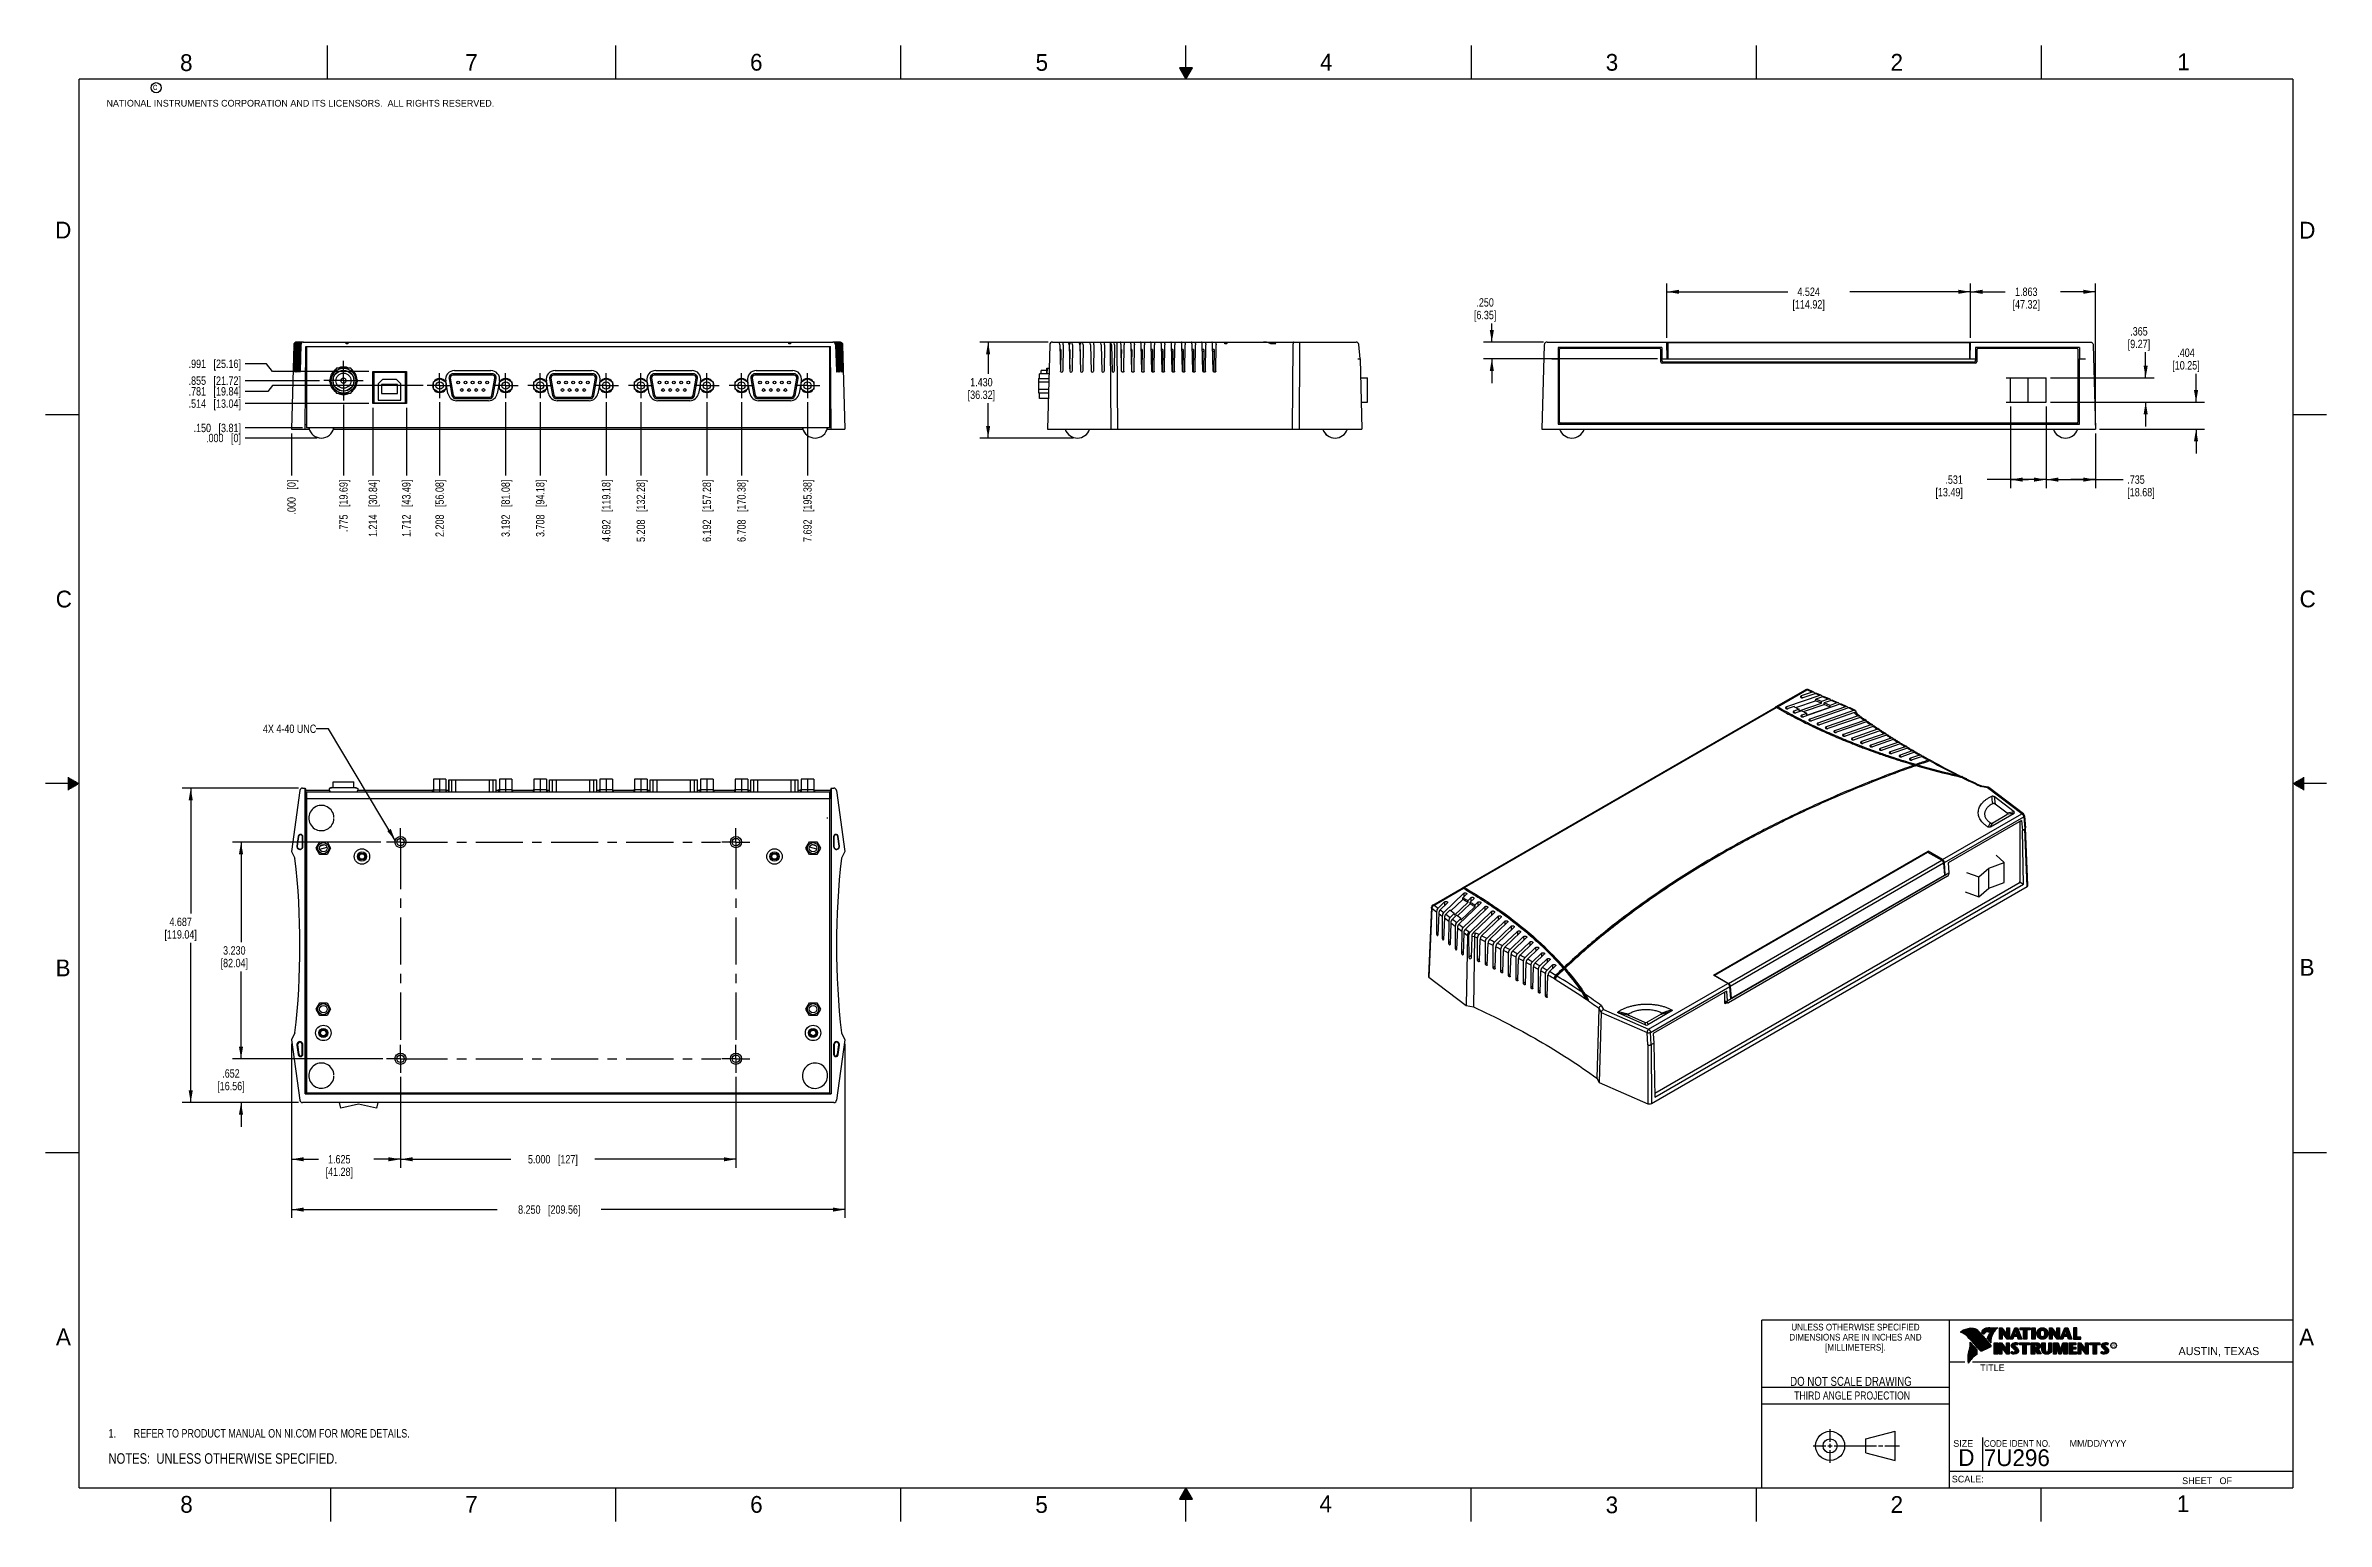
# Model space of a CAD drawing. Header units: inches. Extents: x 0 to 34, y 0 to 22.
import ezdxf

# ---------------------------------------------------------------- set-up
doc = ezdxf.new("R2010")
doc.units = ezdxf.units.IN
doc.header["$LTSCALE"] = 1.87
doc.header["$MEASUREMENT"] = 0
doc.linetypes.add('CENTER', pattern=[0.6, 0.375, -0.075, 0.075, -0.075])
doc.layers.get('0').update_dxf_attribs({"linetype": 'CONTINUOUS'})
for name, color, linetype in [('DEFAULT_1', 7, 'CENTER'), ('DETAIL', 7, 'CONTINUOUS'), ('DIMENSIONS', 7, 'CONTINUOUS')]:
    doc.layers.add(name, color=color, linetype=linetype)
doc.styles.get("Standard").update_dxf_attribs({"font": 'txt', "width": 0.8})
doc.styles.add('TEXTSTYLE_2', font='txt')
doc.styles.add('TEXTSTYLE_3', font='txt', dxfattribs={"width": 0.9})
doc.dimstyles.new('DIMSTYLE_1', dxfattribs={"dimtxt": 0.125, "dimasz": 0.18, "dimexe": 0.18, "dimexo": 0.0625, "dimgap": 0.09, "dimtad": 0, "dimtih": 1, "dimtoh": 1, "dimdec": 3, "dimzin": 4, "dimdsep": 46, "dimtxsty": 'STANDARD', "dimblk": '_FILLED', "dimblk1": '_FILLED', "dimblk2": '_FILLED', "dimcen": 0.09, "dimadec": 0, "dimazin": 0, "dimtp": 0.001, "dimtm": 0.001, "dimtfac": 1, "dimtdec": 3, "dimtofl": 0, "dimtmove": 0, "dimatfit": 3, "dimldrblk": '_FILLED', "dimfxl": 1, "dimtolj": 1, "dimtzin": 4, "dimarcsym": 0})
doc.dimstyles.new('DIMSTYLE_2', dxfattribs={"dimtxt": 0.125, "dimasz": 0.18, "dimexe": 0.18, "dimexo": 0.0625, "dimgap": 0.09, "dimtad": 0, "dimtih": 1, "dimtoh": 1, "dimdec": 3, "dimzin": 4, "dimdsep": 46, "dimtxsty": 'STANDARD', "dimblk": '_FILLED', "dimblk1": '_FILLED', "dimblk2": '_FILLED', "dimcen": 0.09, "dimadec": 0, "dimazin": 0, "dimtp": 0.001, "dimtm": 0.001, "dimtfac": 1, "dimtdec": 3, "dimtofl": 0, "dimtmove": 0, "dimatfit": 3, "dimldrblk": '_FILLED', "dimfxl": 1, "dimtolj": 1, "dimtzin": 4, "dimarcsym": 0})
doc.dimstyles.get("Standard").update_dxf_attribs({"dimtxt": 0.125, "dimasz": 0.18, "dimexe": 0.18, "dimexo": 0.0625, "dimgap": 0.09, "dimtad": 0, "dimtih": 1, "dimtoh": 1, "dimdec": 3, "dimzin": 4, "dimdsep": 46, "dimtxsty": 'STANDARD', "dimblk": '_FILLED', "dimblk1": '_FILLED', "dimblk2": '_FILLED', "dimcen": 0.09, "dimadec": 0, "dimazin": 0, "dimtol": 1, "dimtp": 0.01, "dimtm": 0.01, "dimtfac": 1, "dimtdec": 3, "dimtofl": 0, "dimtmove": 0, "dimatfit": 3, "dimldrblk": '_FILLED', "dimfxl": 1, "dimtolj": 1, "dimtzin": 4, "dimarcsym": 0})

msp = doc.modelspace()

# ---------------------------------------------------------------- texts
at = {"color": 2, "linetype": 'CONTINUOUS', "line_spacing_factor": 0.9}
for s, insert, char_height, width, attachment_point, style in [('8', (2.0046, 21.8713), 0.25, 0.25, 1, 'TEXTSTYLE_2'), ('7', (6.2556, 21.8743), 0.25, 0.25, 1, 'TEXTSTYLE_2'), ('6', (10.5012, 21.8772), 0.25, 0.25, 1, 'TEXTSTYLE_2'), ('5', (14.7577, 21.8747), 0.25, 0.25, 1, 'TEXTSTYLE_2'), ('4', (18.9977, 21.8777), 0.25, 0.25, 1, 'TEXTSTYLE_2'), ('3', (23.257, 21.8759), 0.25, 0.25, 1, 'TEXTSTYLE_2'), ('2', (27.5025, 21.8762), 0.25, 0.25, 1, 'TEXTSTYLE_2'), ('1', (31.7781, 21.8826), 0.25, 0.25, 1, 'TEXTSTYLE_2'), ('NATIONAL INSTRUMENTS CORPORATION AND ITS LICENSORS.  ALL RIGHTS RESERVED.', (0.9071, 21.1911), 0.1, 7.3, 1, 'TEXTSTYLE_2'), ('c', (1.599, 21.4388), 0.1, 0.1, 1, 'TEXTSTYLE_2'), ('D', (0.1424, 19.375), 0.25, 0.25, 1, 'TEXTSTYLE_2'), ('D', (33.5947, 19.3736), 0.25, 0.25, 1, 'TEXTSTYLE_2'), ('C', (0.1508, 13.8746), 0.25, 0.25, 1, 'TEXTSTYLE_2'), ('C', (33.6004, 13.8767), 0.25, 0.25, 1, 'TEXTSTYLE_2'), ('B', (0.1484, 8.3757), 0.25, 0.25, 1, 'TEXTSTYLE_2'), ('B', (33.6006, 8.3845), 0.25, 0.25, 1, 'TEXTSTYLE_2'), ('A', (0.1541, 2.8761), 0.25, 0.25, 1, 'TEXTSTYLE_2'), ('DIMENSIONS ARE IN INCHES AND', (26.9799, 2.7959), 0.1, 2.52, 2, 'TEXTSTYLE_3'), ('UNLESS OTHERWISE SPECIFIED', (26.9799, 2.9459), 0.1, 2.34, 2, 'TEXTSTYLE_3'), ('A', (33.5939, 2.8728), 0.25, 0.25, 1, 'TEXTSTYLE_2'), ('[MILLIMETERS].', (26.9799, 2.6459), 0.1, 1.26, 2, 'TEXTSTYLE_3'), ('R', (30.8076, 2.6413), 0.042, 0.041979, 1, 'TEXTSTYLE_2'), ('AUSTIN, TEXAS', (31.7957, 2.599), 0.12, 1.56, 1, 'TEXTSTYLE_2'), ('TITLE', (28.8397, 2.3397), 0.1, 0.5, 1, 'TEXTSTYLE_2'), ('SIZE', (28.4379, 1.2118), 0.1, 0.4, 1, 'TEXTSTYLE_2'), ('CODE IDENT NO.', (28.8949, 1.2115), 0.1, 1.26, 1, 'TEXTSTYLE_3'), ('MM/DD/YYYY', (30.1721, 1.2121), 0.1, 1, 1, 'TEXTSTYLE_2'), ('SCALE:', (28.4164, 0.6806), 0.1, 0.6, 1, 'TEXTSTYLE_2'), ('8', (2.0074, 0.3791), 0.25, 0.25, 1, 'TEXTSTYLE_2'), ('7', (6.2553, 0.3787), 0.25, 0.25, 1, 'TEXTSTYLE_2'), ('6', (10.5033, 0.3784), 0.25, 0.25, 1, 'TEXTSTYLE_2'), ('5', (14.754, 0.3762), 0.25, 0.25, 1, 'TEXTSTYLE_2'), ('4', (18.9884, 0.3869), 0.25, 0.25, 1, 'TEXTSTYLE_2'), ('3', (23.2555, 0.371), 0.25, 0.25, 1, 'TEXTSTYLE_2'), ('2', (27.5035, 0.3763), 0.25, 0.25, 1, 'TEXTSTYLE_2'), ('1', (31.7706, 0.389), 0.25, 0.25, 1, 'TEXTSTYLE_2'), ('SHEET   OF', (31.8499, 0.6557), 0.1, 1, 1, 'TEXTSTYLE_2')]:
    msp.add_mtext(s, dxfattribs=dict(at, insert=insert, char_height=char_height, width=width, attachment_point=attachment_point, style=style))
at = {"color": 7, "linetype": 'CONTINUOUS', "insert": (26.9127, 2.1549), "char_height": 0.135, "width": 2.16, "attachment_point": 2, "line_spacing_factor": 0.9}
msp.add_mtext('DO NOT SCALE DRAWING', dxfattribs=at)
at = {"color": 2, "linetype": 'CONTINUOUS', "insert": (26.9296, 1.9368), "char_height": 0.12, "width": 2.112, "attachment_point": 2, "line_spacing_factor": 0.9}
msp.add_mtext('THIRD ANGLE PROJECTION', dxfattribs=at)
at = {"color": 7, "linetype": 'CONTINUOUS', "char_height": 0.25, "attachment_point": 1, "line_spacing_factor": 0.9, "style": 'TEXTSTYLE_2'}
for s, insert, width in [('D  ', (28.5128, 1.0764), 0.75), ('7U296', (28.8928, 1.0745), 1.25)]:
    msp.add_mtext(s, dxfattribs=dict(at, insert=insert, width=width))
at = {"layer": 'DETAIL', "color": 2, "linetype": 'CONTINUOUS', "insert": (4.0349, 11.8784), "char_height": 0.125, "width": 1.1, "attachment_point": 3, "line_spacing_factor": 0.9}
msp.add_mtext('4X 4-40 UNC', dxfattribs=at)

# ---------------------------------------------------------------- blocks, each defined once
blk = doc.blocks.new('*D0')
at = {"layer": 'DIMENSIONS', "color": 2, "linetype": 'CONTINUOUS'}
blk.add_line((3.828, 16.3), (2.975, 16.3), dxfattribs=at)
at = {"layer": 'DIMENSIONS', "color": 2, "linetype": 'CONTINUOUS', "insert": (2.912, 16.363), "char_height": 0.125, "width": 1.125, "attachment_point": 3, "line_spacing_factor": 0.9}
blk.add_mtext('.150{\\Ftxt.shx;\\W1.000000;\\H0.125000; }[3.81]', dxfattribs=at)
blk = doc.blocks.new('_FILLED')
at = {"color": 0, "linetype": 'BYBLOCK'}
blk.add_solid([(0, 0), (-1, 0.17), (-1, -0.17)], dxfattribs=at)
blk = doc.blocks.new('*D1')
at = {"layer": 'DIMENSIONS', "color": 2, "linetype": 'CONTINUOUS'}
blk.add_line((4.048, 16.15), (2.975, 16.15), dxfattribs=at)
at = {"layer": 'DIMENSIONS', "color": 2, "linetype": 'CONTINUOUS', "insert": (2.912, 16.213), "char_height": 0.125, "width": 0.825, "attachment_point": 3, "line_spacing_factor": 0.9}
blk.add_mtext('.000{\\Ftxt.shx;\\W1.000000;\\H0.125000; }[0]', dxfattribs=at)
blk = doc.blocks.new('*D2')
at = {"layer": 'DIMENSIONS', "color": 2, "linetype": 'CONTINUOUS'}
blk.add_line((4.817, 16.664), (2.975, 16.664), dxfattribs=at)
at = {"layer": 'DIMENSIONS', "color": 2, "linetype": 'CONTINUOUS', "insert": (2.912, 16.726), "char_height": 0.125, "width": 1.225, "attachment_point": 3, "line_spacing_factor": 0.9}
blk.add_mtext('.514{\\Ftxt.shx;\\W1.000000;\\H0.125000; }[13.04]', dxfattribs=at)
blk = doc.blocks.new('*D3')
at = {"layer": 'DIMENSIONS', "color": 2, "linetype": 'CONTINUOUS'}
for p, q in [((3.313, 16.846), (2.975, 16.846)), ((3.381, 16.932), (3.313, 16.846)), ((5.626, 16.932), (3.381, 16.932))]:
    blk.add_line(p, q, dxfattribs=at)
at = {"layer": 'DIMENSIONS', "color": 2, "linetype": 'CONTINUOUS', "insert": (2.912, 16.909), "char_height": 0.125, "width": 1.225, "attachment_point": 3, "line_spacing_factor": 0.9}
blk.add_mtext('.781{\\Ftxt.shx;\\W1.000000;\\H0.125000; }[19.84]', dxfattribs=at)
blk = doc.blocks.new('*D4')
at = {"layer": 'DIMENSIONS', "color": 2, "linetype": 'CONTINUOUS'}
blk.add_line((4.083, 17.005), (2.975, 17.005), dxfattribs=at)
at = {"layer": 'DIMENSIONS', "color": 2, "linetype": 'CONTINUOUS', "insert": (2.912, 17.068), "char_height": 0.125, "width": 1.225, "attachment_point": 3, "line_spacing_factor": 0.9}
blk.add_mtext('.855{\\Ftxt.shx;\\W1.000000;\\H0.125000; }[21.72]', dxfattribs=at)
blk = doc.blocks.new('*D5')
at = {"layer": 'DIMENSIONS', "color": 2, "linetype": 'CONTINUOUS'}
for p, q in [((3.295, 17.256), (2.975, 17.256)), ((3.381, 17.141), (3.295, 17.256)), ((4.817, 17.141), (3.381, 17.141))]:
    blk.add_line(p, q, dxfattribs=at)
at = {"layer": 'DIMENSIONS', "color": 2, "linetype": 'CONTINUOUS', "insert": (2.912, 17.319), "char_height": 0.125, "width": 1.225, "attachment_point": 3, "line_spacing_factor": 0.9}
blk.add_mtext('.991{\\Ftxt.shx;\\W1.000000;\\H0.125000; }[25.16]', dxfattribs=at)
blk = doc.blocks.new('*D6')
at = {"layer": 'DIMENSIONS', "color": 2, "linetype": 'CONTINUOUS'}
blk.add_line((4.441, 16.648), (4.441, 15.593), dxfattribs=at)
at = {"layer": 'DIMENSIONS', "color": 2, "linetype": 'CONTINUOUS', "insert": (4.378, 15.53), "char_height": 0.125, "width": 1.225, "attachment_point": 3, "rotation": 90, "line_spacing_factor": 0.9}
blk.add_mtext('.775{\\Ftxt.shx;\\W1.000000;\\H0.125000; }[19.69]', dxfattribs=at)
blk = doc.blocks.new('*D7')
at = {"layer": 'DIMENSIONS', "color": 2, "linetype": 'CONTINUOUS'}
blk.add_line((3.666, 16.218), (3.666, 15.593), dxfattribs=at)
at = {"layer": 'DIMENSIONS', "color": 2, "linetype": 'CONTINUOUS', "insert": (3.603, 15.53), "char_height": 0.125, "width": 0.825, "attachment_point": 3, "rotation": 90, "line_spacing_factor": 0.9}
blk.add_mtext('.000{\\Ftxt.shx;\\W1.000000;\\H0.125000; }[0]', dxfattribs=at)
blk = doc.blocks.new('*D8')
at = {"layer": 'DIMENSIONS', "color": 2, "linetype": 'CONTINUOUS'}
blk.add_line((4.88, 16.601), (4.88, 15.593), dxfattribs=at)
at = {"layer": 'DIMENSIONS', "color": 2, "linetype": 'CONTINUOUS', "insert": (4.817, 15.53), "char_height": 0.125, "width": 1.325, "attachment_point": 3, "rotation": 90, "line_spacing_factor": 0.9}
blk.add_mtext('1.214{\\Ftxt.shx;\\W1.000000;\\H0.125000; }[30.84]', dxfattribs=at)
blk = doc.blocks.new('*D9')
at = {"layer": 'DIMENSIONS', "color": 2, "linetype": 'CONTINUOUS'}
blk.add_line((5.378, 16.601), (5.378, 15.593), dxfattribs=at)
at = {"layer": 'DIMENSIONS', "color": 2, "linetype": 'CONTINUOUS', "insert": (5.315, 15.53), "char_height": 0.125, "width": 1.325, "attachment_point": 3, "rotation": 90, "line_spacing_factor": 0.9}
blk.add_mtext('1.712{\\Ftxt.shx;\\W1.000000;\\H0.125000; }[43.49]', dxfattribs=at)
blk = doc.blocks.new('*D10')
at = {"layer": 'DIMENSIONS', "color": 2, "linetype": 'CONTINUOUS'}
blk.add_line((5.874, 16.684), (5.874, 15.593), dxfattribs=at)
at = {"layer": 'DIMENSIONS', "color": 2, "linetype": 'CONTINUOUS', "insert": (5.811, 15.53), "char_height": 0.125, "width": 1.325, "attachment_point": 3, "rotation": 90, "line_spacing_factor": 0.9}
blk.add_mtext('2.208{\\Ftxt.shx;\\W1.000000;\\H0.125000; }[56.08]', dxfattribs=at)
blk = doc.blocks.new('*D11')
at = {"layer": 'DIMENSIONS', "color": 2, "linetype": 'CONTINUOUS'}
blk.add_line((6.858, 16.684), (6.858, 15.593), dxfattribs=at)
at = {"layer": 'DIMENSIONS', "color": 2, "linetype": 'CONTINUOUS', "insert": (6.795, 15.53), "char_height": 0.125, "width": 1.325, "attachment_point": 3, "rotation": 90, "line_spacing_factor": 0.9}
blk.add_mtext('3.192{\\Ftxt.shx;\\W1.000000;\\H0.125000; }[81.08]', dxfattribs=at)
blk = doc.blocks.new('*D12')
at = {"layer": 'DIMENSIONS', "color": 2, "linetype": 'CONTINUOUS'}
blk.add_line((7.374, 16.684), (7.374, 15.593), dxfattribs=at)
at = {"layer": 'DIMENSIONS', "color": 2, "linetype": 'CONTINUOUS', "insert": (7.311, 15.53), "char_height": 0.125, "width": 1.325, "attachment_point": 3, "rotation": 90, "line_spacing_factor": 0.9}
blk.add_mtext('3.708{\\Ftxt.shx;\\W1.000000;\\H0.125000; }[94.18]', dxfattribs=at)
blk = doc.blocks.new('*D13')
at = {"layer": 'DIMENSIONS', "color": 2, "linetype": 'CONTINUOUS'}
blk.add_line((8.358, 16.684), (8.358, 15.593), dxfattribs=at)
at = {"layer": 'DIMENSIONS', "color": 2, "linetype": 'CONTINUOUS', "insert": (8.295, 15.53), "char_height": 0.125, "width": 1.425, "attachment_point": 3, "rotation": 90, "line_spacing_factor": 0.9}
blk.add_mtext('4.692{\\Ftxt.shx;\\W1.000000;\\H0.125000; }[119.18]', dxfattribs=at)
blk = doc.blocks.new('*D14')
at = {"layer": 'DIMENSIONS', "color": 2, "linetype": 'CONTINUOUS'}
blk.add_line((8.874, 16.684), (8.874, 15.593), dxfattribs=at)
at = {"layer": 'DIMENSIONS', "color": 2, "linetype": 'CONTINUOUS', "insert": (8.811, 15.53), "char_height": 0.125, "width": 1.425, "attachment_point": 3, "rotation": 90, "line_spacing_factor": 0.9}
blk.add_mtext('5.208{\\Ftxt.shx;\\W1.000000;\\H0.125000; }[132.28]', dxfattribs=at)
blk = doc.blocks.new('*D15')
at = {"layer": 'DIMENSIONS', "color": 2, "linetype": 'CONTINUOUS'}
blk.add_line((9.858, 16.684), (9.858, 15.593), dxfattribs=at)
at = {"layer": 'DIMENSIONS', "color": 2, "linetype": 'CONTINUOUS', "insert": (9.795, 15.53), "char_height": 0.125, "width": 1.425, "attachment_point": 3, "rotation": 90, "line_spacing_factor": 0.9}
blk.add_mtext('6.192{\\Ftxt.shx;\\W1.000000;\\H0.125000; }[157.28]', dxfattribs=at)
blk = doc.blocks.new('*D16')
at = {"layer": 'DIMENSIONS', "color": 2, "linetype": 'CONTINUOUS'}
blk.add_line((10.374, 16.684), (10.374, 15.593), dxfattribs=at)
at = {"layer": 'DIMENSIONS', "color": 2, "linetype": 'CONTINUOUS', "insert": (10.311, 15.53), "char_height": 0.125, "width": 1.425, "attachment_point": 3, "rotation": 90, "line_spacing_factor": 0.9}
blk.add_mtext('6.708{\\Ftxt.shx;\\W1.000000;\\H0.125000; }[170.38]', dxfattribs=at)
blk = doc.blocks.new('*D17')
at = {"layer": 'DIMENSIONS', "color": 2, "linetype": 'CONTINUOUS'}
blk.add_line((11.358, 16.684), (11.358, 15.593), dxfattribs=at)
at = {"layer": 'DIMENSIONS', "color": 2, "linetype": 'CONTINUOUS', "insert": (11.295, 15.53), "char_height": 0.125, "width": 1.425, "attachment_point": 3, "rotation": 90, "line_spacing_factor": 0.9}
blk.add_mtext('7.692{\\Ftxt.shx;\\W1.000000;\\H0.125000; }[195.38]', dxfattribs=at)
blk = doc.blocks.new('*D18')
at = {"layer": 'DIMENSIONS', "color": 2, "linetype": 'CONTINUOUS'}
for p, q in [((3.768, 10.931), (2.038, 10.931)), ((2.163, 10.931), (2.163, 9.062)), ((2.163, 6.244), (2.163, 8.625)), ((3.768, 6.244), (2.038, 6.244))]:
    blk.add_line(p, q, dxfattribs=at)
at = {"layer": 'DIMENSIONS', "color": 2, "linetype": 'CONTINUOUS', "xscale": 0.18, "yscale": 0.18, "zscale": 0.18}
for p, rotation in [((2.163, 10.931), 90), ((2.163, 6.244), 270)]:
    blk.add_blockref('_FILLED', p, dxfattribs=dict(at, rotation=rotation))
at = {"layer": 'DIMENSIONS', "color": 2, "linetype": 'CONTINUOUS', "insert": (2.013, 9), "char_height": 0.125, "width": 0.8, "attachment_point": 2, "line_spacing_factor": 0.9}
blk.add_mtext('4.687\\P[119.04]', dxfattribs=at)
blk = doc.blocks.new('*D19')
at = {"layer": 'DIMENSIONS', "color": 2, "linetype": 'CONTINUOUS'}
for p, q in [((3.666, 7.118), (3.666, 4.523)), ((11.916, 7.118), (11.916, 4.523)), ((3.666, 4.648), (6.733, 4.648)), ((11.916, 4.648), (8.283, 4.648))]:
    blk.add_line(p, q, dxfattribs=at)
at = {"layer": 'DIMENSIONS', "color": 2, "linetype": 'CONTINUOUS', "xscale": 0.18, "yscale": 0.18, "zscale": 0.18, "rotation": 180}
blk.add_blockref('_FILLED', (3.666, 4.648), dxfattribs=at)
at = {"layer": 'DIMENSIONS', "color": 2, "linetype": 'CONTINUOUS', "xscale": 0.18, "yscale": 0.18, "zscale": 0.18}
blk.add_blockref('_FILLED', (11.916, 4.648), dxfattribs=at)
at = {"layer": 'DIMENSIONS', "color": 2, "linetype": 'CONTINUOUS', "insert": (7.508, 4.711), "char_height": 0.125, "width": 1.425, "attachment_point": 2, "line_spacing_factor": 0.9}
blk.add_mtext('8.250{\\Ftxt.shx;\\W1.000000;\\H0.125000; }[209.56]', dxfattribs=at)
blk = doc.blocks.new('*D20')
at = {"layer": 'DIMENSIONS', "color": 2, "linetype": 'CONTINUOUS'}
for p, q in [((14.946, 17.58), (13.925, 17.58)), ((14.05, 17.58), (14.05, 17.107)), ((14.05, 16.15), (14.05, 16.67)), ((15.317, 16.15), (13.925, 16.15))]:
    blk.add_line(p, q, dxfattribs=at)
at = {"layer": 'DIMENSIONS', "color": 2, "linetype": 'CONTINUOUS', "xscale": 0.18, "yscale": 0.18, "zscale": 0.18}
for p, rotation in [((14.05, 17.58), 90), ((14.05, 16.15), 270)]:
    blk.add_blockref('_FILLED', p, dxfattribs=dict(at, rotation=rotation))
at = {"layer": 'DIMENSIONS', "color": 2, "linetype": 'CONTINUOUS', "insert": (13.95, 17.045), "char_height": 0.125, "width": 0.7, "attachment_point": 2, "line_spacing_factor": 0.9}
blk.add_mtext('1.430\\P[36.32]', dxfattribs=at)
blk = doc.blocks.new('*D21')
at = {"layer": 'DIMENSIONS', "color": 2, "linetype": 'CONTINUOUS'}
for p, q in [((4.999, 10.126), (2.788, 10.126)), ((2.913, 10.126), (2.913, 8.636)), ((2.913, 6.896), (2.913, 8.199)), ((5.027, 6.896), (2.788, 6.896))]:
    blk.add_line(p, q, dxfattribs=at)
at = {"layer": 'DIMENSIONS', "color": 2, "linetype": 'CONTINUOUS', "xscale": 0.18, "yscale": 0.18, "zscale": 0.18}
for p, rotation in [((2.913, 10.126), 90), ((2.913, 6.896), 270)]:
    blk.add_blockref('_FILLED', p, dxfattribs=dict(at, rotation=rotation))
at = {"layer": 'DIMENSIONS', "color": 2, "linetype": 'CONTINUOUS', "insert": (2.813, 8.574), "char_height": 0.125, "width": 0.7, "attachment_point": 2, "line_spacing_factor": 0.9}
blk.add_mtext('3.230\\P[82.04]', dxfattribs=at)
blk = doc.blocks.new('*D22')
at = {"layer": 'DIMENSIONS', "color": 2, "linetype": 'CONTINUOUS'}
for p, q in [((5.291, 6.626), (5.291, 5.273)), ((10.291, 6.626), (10.291, 5.273)), ((5.291, 5.398), (6.937, 5.398)), ((10.291, 5.398), (8.187, 5.398))]:
    blk.add_line(p, q, dxfattribs=at)
at = {"layer": 'DIMENSIONS', "color": 2, "linetype": 'CONTINUOUS', "xscale": 0.18, "yscale": 0.18, "zscale": 0.18, "rotation": 180}
blk.add_blockref('_FILLED', (5.291, 5.398), dxfattribs=at)
at = {"layer": 'DIMENSIONS', "color": 2, "linetype": 'CONTINUOUS', "xscale": 0.18, "yscale": 0.18, "zscale": 0.18}
blk.add_blockref('_FILLED', (10.291, 5.398), dxfattribs=at)
at = {"layer": 'DIMENSIONS', "color": 2, "linetype": 'CONTINUOUS', "insert": (7.562, 5.461), "char_height": 0.125, "width": 1.125, "attachment_point": 2, "line_spacing_factor": 0.9}
blk.add_mtext('5.000{\\Ftxt.shx;\\W1.000000;\\H0.125000; }[127]', dxfattribs=at)
blk = doc.blocks.new('*D23')
at = {"layer": 'DIMENSIONS', "color": 2, "linetype": 'CONTINUOUS'}
for p, q in [((28.694, 17.643), (28.694, 18.455)), ((30.557, 16.343), (30.557, 18.455)), ((28.694, 18.33), (29.213, 18.33)), ((30.557, 18.33), (30.038, 18.33))]:
    blk.add_line(p, q, dxfattribs=at)
at = {"layer": 'DIMENSIONS', "color": 2, "linetype": 'CONTINUOUS', "xscale": 0.18, "yscale": 0.18, "zscale": 0.18, "rotation": 180}
blk.add_blockref('_FILLED', (28.694, 18.33), dxfattribs=at)
at = {"layer": 'DIMENSIONS', "color": 2, "linetype": 'CONTINUOUS', "xscale": 0.18, "yscale": 0.18, "zscale": 0.18}
blk.add_blockref('_FILLED', (30.557, 18.33), dxfattribs=at)
at = {"layer": 'DIMENSIONS', "color": 2, "linetype": 'CONTINUOUS', "insert": (29.526, 18.393), "char_height": 0.125, "width": 0.7, "attachment_point": 2, "line_spacing_factor": 0.9}
blk.add_mtext('1.863\\P[47.32]', dxfattribs=at)
blk = doc.blocks.new('*D24')
at = {"layer": 'DIMENSIONS', "color": 2, "linetype": 'CONTINUOUS'}
for p, q in [((24.17, 17.643), (24.17, 18.455)), ((28.694, 17.643), (28.694, 18.455)), ((24.17, 18.33), (25.97, 18.33)), ((28.694, 18.33), (26.895, 18.33))]:
    blk.add_line(p, q, dxfattribs=at)
at = {"layer": 'DIMENSIONS', "color": 2, "linetype": 'CONTINUOUS', "xscale": 0.18, "yscale": 0.18, "zscale": 0.18, "rotation": 180}
blk.add_blockref('_FILLED', (24.17, 18.33), dxfattribs=at)
at = {"layer": 'DIMENSIONS', "color": 2, "linetype": 'CONTINUOUS', "xscale": 0.18, "yscale": 0.18, "zscale": 0.18}
blk.add_blockref('_FILLED', (28.694, 18.33), dxfattribs=at)
at = {"layer": 'DIMENSIONS', "color": 2, "linetype": 'CONTINUOUS', "insert": (26.282, 18.393), "char_height": 0.125, "width": 0.8, "attachment_point": 2, "line_spacing_factor": 0.9}
blk.add_mtext('4.524\\P[114.92]', dxfattribs=at)
blk = doc.blocks.new('*D25')
at = {"layer": 'DIMENSIONS', "color": 2, "linetype": 'CONTINUOUS'}
for p, q in [((32.057, 16.684), (32.057, 17.109)), ((29.885, 16.684), (32.182, 16.684)), ((30.62, 16.28), (32.182, 16.28)), ((32.057, 16.28), (32.057, 15.92))]:
    blk.add_line(p, q, dxfattribs=at)
at = {"layer": 'DIMENSIONS', "color": 2, "linetype": 'CONTINUOUS', "xscale": 0.18, "yscale": 0.18, "zscale": 0.18}
for p, rotation in [((32.057, 16.684), 270), ((32.057, 16.28), 90)]:
    blk.add_blockref('_FILLED', p, dxfattribs=dict(at, rotation=rotation))
at = {"layer": 'DIMENSIONS', "color": 2, "linetype": 'CONTINUOUS', "insert": (31.907, 17.484), "char_height": 0.125, "width": 0.7, "attachment_point": 2, "line_spacing_factor": 0.9}
blk.add_mtext('.404\\P[10.25]', dxfattribs=at)
blk = doc.blocks.new('*D26')
at = {"layer": 'DIMENSIONS', "color": 2, "linetype": 'CONTINUOUS'}
for p, q in [((31.306, 17.049), (31.306, 17.428)), ((29.885, 17.049), (31.431, 17.049)), ((29.885, 16.684), (31.431, 16.684)), ((31.306, 16.684), (31.306, 16.324))]:
    blk.add_line(p, q, dxfattribs=at)
at = {"layer": 'DIMENSIONS', "color": 2, "linetype": 'CONTINUOUS', "xscale": 0.18, "yscale": 0.18, "zscale": 0.18}
for p, rotation in [((31.306, 17.049), 270), ((31.306, 16.684), 90)]:
    blk.add_blockref('_FILLED', p, dxfattribs=dict(at, rotation=rotation))
at = {"layer": 'DIMENSIONS', "color": 2, "linetype": 'CONTINUOUS', "insert": (31.206, 17.803), "char_height": 0.125, "width": 0.6, "attachment_point": 2, "line_spacing_factor": 0.9}
blk.add_mtext('.365\\P[9.27]', dxfattribs=at)
blk = doc.blocks.new('*D27')
at = {"layer": 'DIMENSIONS', "color": 2, "linetype": 'CONTINUOUS'}
for p, q in [((29.822, 16.621), (29.822, 15.405)), ((30.557, 16.218), (30.557, 15.405)), ((29.822, 15.53), (30.19, 15.53)), ((30.557, 15.53), (30.19, 15.53)), ((30.19, 15.53), (30.97, 15.53))]:
    blk.add_line(p, q, dxfattribs=at)
at = {"layer": 'DIMENSIONS', "color": 2, "linetype": 'CONTINUOUS', "xscale": 0.18, "yscale": 0.18, "zscale": 0.18, "rotation": 180}
blk.add_blockref('_FILLED', (29.822, 15.53), dxfattribs=at)
at = {"layer": 'DIMENSIONS', "color": 2, "linetype": 'CONTINUOUS', "xscale": 0.18, "yscale": 0.18, "zscale": 0.18}
blk.add_blockref('_FILLED', (30.557, 15.53), dxfattribs=at)
at = {"layer": 'DIMENSIONS', "color": 2, "linetype": 'CONTINUOUS', "insert": (31.032, 15.593), "char_height": 0.125, "width": 0.7, "attachment_point": 1, "line_spacing_factor": 0.9}
blk.add_mtext('.735\\P[18.68]', dxfattribs=at)
blk = doc.blocks.new('*D28')
at = {"layer": 'DIMENSIONS', "color": 2, "linetype": 'CONTINUOUS'}
for p, q in [((29.291, 16.621), (29.291, 15.405)), ((29.822, 16.621), (29.822, 15.405)), ((29.557, 15.53), (28.944, 15.53)), ((29.291, 15.53), (29.557, 15.53)), ((29.822, 15.53), (29.557, 15.53))]:
    blk.add_line(p, q, dxfattribs=at)
at = {"layer": 'DIMENSIONS', "color": 2, "linetype": 'CONTINUOUS', "xscale": 0.18, "yscale": 0.18, "zscale": 0.18, "rotation": 180}
blk.add_blockref('_FILLED', (29.291, 15.53), dxfattribs=at)
at = {"layer": 'DIMENSIONS', "color": 2, "linetype": 'CONTINUOUS', "xscale": 0.18, "yscale": 0.18, "zscale": 0.18}
blk.add_blockref('_FILLED', (29.822, 15.53), dxfattribs=at)
at = {"layer": 'DIMENSIONS', "color": 2, "linetype": 'CONTINUOUS', "insert": (28.581, 15.593), "char_height": 0.125, "width": 0.7, "attachment_point": 3, "line_spacing_factor": 0.9}
blk.add_mtext('.531\\P[13.49]', dxfattribs=at)
blk = doc.blocks.new('*D29')
at = {"layer": 'DIMENSIONS', "color": 2, "linetype": 'CONTINUOUS'}
for p, q in [((21.559, 17.58), (21.559, 17.859)), ((22.327, 17.58), (21.434, 17.58)), ((24.03, 17.33), (21.434, 17.33)), ((21.559, 17.33), (21.559, 16.97))]:
    blk.add_line(p, q, dxfattribs=at)
at = {"layer": 'DIMENSIONS', "color": 2, "linetype": 'CONTINUOUS', "xscale": 0.18, "yscale": 0.18, "zscale": 0.18}
for p, rotation in [((21.559, 17.58), 270), ((21.559, 17.33), 90)]:
    blk.add_blockref('_FILLED', p, dxfattribs=dict(at, rotation=rotation))
at = {"layer": 'DIMENSIONS', "color": 2, "linetype": 'CONTINUOUS', "insert": (21.459, 18.234), "char_height": 0.125, "width": 0.6, "attachment_point": 2, "line_spacing_factor": 0.9}
blk.add_mtext('.250\\P[6.35]', dxfattribs=at)
blk = doc.blocks.new('*D30')
at = {"layer": 'DIMENSIONS', "color": 2, "linetype": 'CONTINUOUS'}
for p, q in [((3.666, 7.118), (3.666, 5.273)), ((5.291, 6.626), (5.291, 5.273)), ((3.666, 5.398), (4.066, 5.398)), ((5.291, 5.398), (4.891, 5.398))]:
    blk.add_line(p, q, dxfattribs=at)
at = {"layer": 'DIMENSIONS', "color": 2, "linetype": 'CONTINUOUS', "xscale": 0.18, "yscale": 0.18, "zscale": 0.18, "rotation": 180}
blk.add_blockref('_FILLED', (3.666, 5.398), dxfattribs=at)
at = {"layer": 'DIMENSIONS', "color": 2, "linetype": 'CONTINUOUS', "xscale": 0.18, "yscale": 0.18, "zscale": 0.18}
blk.add_blockref('_FILLED', (5.291, 5.398), dxfattribs=at)
at = {"layer": 'DIMENSIONS', "color": 2, "linetype": 'CONTINUOUS', "insert": (4.378, 5.461), "char_height": 0.125, "width": 0.7, "attachment_point": 2, "line_spacing_factor": 0.9}
blk.add_mtext('1.625\\P[41.28]', dxfattribs=at)
blk = doc.blocks.new('*D31')
at = {"layer": 'DIMENSIONS', "color": 2, "linetype": 'CONTINUOUS'}
for p, q in [((2.913, 6.896), (2.913, 7.256)), ((5.02, 6.896), (2.788, 6.896)), ((3.768, 6.244), (2.788, 6.244)), ((2.913, 6.244), (2.913, 5.884))]:
    blk.add_line(p, q, dxfattribs=at)
at = {"layer": 'DIMENSIONS', "color": 2, "linetype": 'CONTINUOUS', "xscale": 0.18, "yscale": 0.18, "zscale": 0.18}
for p, rotation in [((2.913, 6.896), 270), ((2.913, 6.244), 90)]:
    blk.add_blockref('_FILLED', p, dxfattribs=dict(at, rotation=rotation))
at = {"layer": 'DIMENSIONS', "color": 2, "linetype": 'CONTINUOUS', "insert": (2.763, 6.74), "char_height": 0.125, "width": 0.7, "attachment_point": 2, "line_spacing_factor": 0.9}
blk.add_mtext('.652\\P[16.56]', dxfattribs=at)
blk = doc.blocks.new('NOTES_HEADER_BL0', base_point=(3.1215, 0.9375))
at = {"layer": 'DETAIL', "color": 2, "linetype": 'CONTINUOUS', "width": 0.8}
blk.add_text('NOTES:  UNLESS OTHERWISE SPECIFIED.', height=0.156, dxfattribs=at).set_placement((0.9375, 0.8595))
blk = doc.blocks.new('CUSTOM_NOTE_BL1', base_point=(3.675, 1.312))
at = {"layer": 'DETAIL', "color": 2, "linetype": 'CONTINUOUS', "width": 0.8}
for s, p in [('1.', (0.938, 1.25)), ('REFER TO PRODUCT MANUAL ON NI.COM FOR MORE DETAILS.', (1.312, 1.25))]:
    blk.add_text(s, height=0.125, dxfattribs=at).set_placement(p)

# ---------------------------------------------------------------- dimensions: what is measured, and where the dimension line sits
at = {"layer": 'DIMENSIONS', "color": 2, "linetype": 'CONTINUOUS'}
for base, p1, p2, angle, picture, middle in [((24.1699, 18.3305), (28.6943, 17.643), (24.1699, 17.643), 180, '*D24', (26.2821, 18.2367)), ((21.5587, 17.5805), (24.0304, 17.3305), (22.3271, 17.5805), 90, '*D29', (21.4337, 18.078)), ((31.3064, 16.684), (29.8845, 17.049), (29.8845, 16.684), 270, '*D26', (31.1814, 17.6468)), ((14.0505, 16.1505), (14.946, 17.5805), (15.3175, 16.1505), 270, '*D20', (13.9005, 16.8887)), ((32.0565503, 16.2804688), (29.8845047, 16.6839687), (30.619798, 16.2804688), 270, '*D25', (31.9315503, 17.327432)), ((29.291, 15.5305), (29.822, 16.6215), (29.291, 16.6215), 180, '*D28', (28.2812, 15.4367)), ((2.16343, 6.24438), (3.76842, 10.93092), (3.76752, 6.24438), 270, '*D18', (2.01343, 8.84369)), ((2.9134, 6.8964), (4.9991, 10.1264), (5.027, 6.8964), 270, '*D21', (2.7634, 8.4176)), ((2.9134, 6.8964), (3.7675, 6.2444), (5.0202, 6.8964), 90, '*D31', (2.7884, 6.5836)), ((3.6656, 5.3981), (5.2907, 6.6259), (3.6656, 7.1177), 180, '*D30', (4.3281, 5.3044))]:
    dim = msp.add_linear_dim(base=base, p1=p1, p2=p2, angle=angle, dimstyle='DIMSTYLE_2', dxfattribs=at)
    dim.commit()
    dim.dimension.update_dxf_attribs({"geometry": picture, "text_midpoint": middle, "dimtype": 160})
for base, p1, p2, picture, middle in [((30.5573, 18.3305), (28.6943, 17.643), (30.5573, 16.343), '*D23', (29.4758, 18.2367)), ((30.5573, 15.5305), (29.822, 16.6215), (30.5573, 16.218), '*D27', (31.3821, 15.4367)), ((11.9159, 4.6481), (3.6656, 7.1177), (11.9159, 7.1177), '*D19', (7.3579, 4.6481)), ((10.2907, 5.3981), (5.2907, 6.6259), (10.2907, 6.6259), '*D22', (7.4123, 5.3981))]:
    dim = msp.add_linear_dim(base=base, p1=p1, p2=p2, dimstyle='DIMSTYLE_2', dxfattribs=at)
    dim.commit()
    dim.dimension.update_dxf_attribs({"geometry": picture, "text_midpoint": middle, "dimtype": 160})
for feature_location, offset, dtype, origin, picture, middle in [((4.817245, 17.1409687), (-1.8423893, 0.1152738), 0, (4.879745, 16.1504688), '*D5', (2.0498557, 17.2562425)), ((4.0832, 17.0054), (-1.1084, 0), 0, (4.1457, 16.1505), '*D4', (2.0499, 17.0054)), ((5.6261, 16.9317), (-2.6512, -0.0855), 0, (5.6886, 16.1505), '*D3', (2.0499, 16.8462)), ((4.817245, 16.6639687), (-1.8423893, 0), 0, (4.879745, 16.1504688), '*D2', (2.0498557, 16.6639687)), ((5.8736, 16.6842), (0, -1.0912), 1, (3.6656, 16.7467), '*D10', (6.008, 14.5998)), ((6.8576, 16.6842), (0, -1.0912), 1, (3.6656, 16.7467), '*D11', (6.992, 14.5998)), ((7.3736, 16.6842), (0, -1.0912), 1, (3.6656, 16.7467), '*D12', (7.508, 14.5998)), ((8.3576, 16.6842), (0, -1.0912), 1, (3.6656, 16.7467), '*D13', (8.5144, 14.5498)), ((8.8736, 16.6842), (0, -1.0912), 1, (3.6656, 16.7467), '*D14', (9.0304, 14.5498)), ((9.8576, 16.6842), (0, -1.0912), 1, (3.6656, 16.7467), '*D15', (10.0144, 14.5498)), ((10.3736, 16.6842), (0, -1.0912), 1, (3.6656, 16.7467), '*D16', (10.5304, 14.5498)), ((11.3576, 16.6842), (0, -1.0912), 1, (3.6656, 16.7467), '*D17', (11.5144, 14.5498)), ((4.8797, 16.6015), (0, -1.0085), 1, (3.6656, 16.664), '*D8', (5.0142, 14.5998)), ((5.3777, 16.6015), (0, -1.0085), 1, (3.6656, 16.664), '*D9', (5.5122, 14.5998)), ((3.8282, 16.3005), (-0.8534, 0), 0, (4.1107, 16.1505), '*D0', (2.0999, 16.3005)), ((4.4407, 16.6479), (0, -1.055), 1, (3.6656, 16.2805), '*D6', (4.5752, 14.6945)), ((4.0482450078, 16.15046875), (-1.0733893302, 0), 0, (4.1107450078, 16.15046875), '*D1', (2.2498556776, 16.15046875)), ((3.6655525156, 16.21796875), (0, -0.625), 1, (3.6655525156, 16.28046875), '*D7', (3.7775709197, 14.8944695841))]:
    dim = msp.add_ordinate_dim(feature_location=feature_location, offset=offset, dtype=dtype, origin=origin, dimstyle='DIMSTYLE_1', dxfattribs=at)
    dim.commit()
    dim.dimension.update_dxf_attribs({"geometry": picture, "text_midpoint": middle})

# ---------------------------------------------------------------- linework, layer by layer
at = {"color": 2, "linetype": 'CONTINUOUS'}
for p, q in [((4.2, 21.5), (4.2, 22)), ((8.5, 21.5), (8.5, 22)), ((12.75, 21.5), (12.75, 22)), ((17, 21.5), (17, 22)), ((21.25, 22), (21.25, 21.5)), ((25.5, 22), (25.5, 21.5)), ((29.75, 22), (29.75, 21.5)), ((16.902, 21.6697), (17, 21.5)), ((17.098, 21.6697), (16.902, 21.6697)), ((16.9076, 21.66), (17.0924, 21.66)), ((16.9134, 21.65), (17.0866, 21.65)), ((16.9192, 21.64), (17.0808, 21.64)), ((16.925, 21.63), (17.0751, 21.63)), ((16.9307, 21.62), (17.0693, 21.62)), ((16.9365, 21.61), (17.0635, 21.61)), ((16.9423, 21.6), (17.0578, 21.6)), ((16.9481, 21.59), (17.052, 21.59)), ((16.9538, 21.58), (17.0462, 21.58)), ((16.9596, 21.57), (17.0404, 21.57)), ((16.9654, 21.56), (17.0347, 21.56)), ((16.9712, 21.55), (17.0289, 21.55)), ((16.9769, 21.54), (17.0231, 21.54)), ((16.9827, 21.53), (17.0173, 21.53)), ((16.9885, 21.52), (17.0116, 21.52)), ((16.9942, 21.51), (17.0058, 21.51)), ((17, 21.5), (17.098, 21.6697)), ((0, 16.5), (0.5, 16.5)), ((33.5, 16.5), (34, 16.5)), ((0.5, 11), (0, 11)), ((0.3303, 11.09), (0.3441, 11.09)), ((0.3303, 11.08), (0.3614, 11.08)), ((0.3303, 11.07), (0.3788, 11.07)), ((0.3303, 11.06), (0.3961, 11.06)), ((0.3303, 11.05), (0.4134, 11.05)), ((0.3303, 11.04), (0.4307, 11.04)), ((0.3303, 11.03), (0.448, 11.03)), ((0.3303, 11.02), (0.4654, 11.02)), ((0.3303, 11.01), (0.4827, 11.01)), ((0.3303, 10.99), (0.4827, 10.99)), ((0.3303, 10.98), (0.4654, 10.98)), ((0.3303, 10.97), (0.448, 10.97)), ((0.3303, 10.96), (0.4307, 10.96)), ((0.3303, 10.95), (0.4134, 10.95)), ((0.3303, 10.94), (0.3961, 10.94)), ((0.3303, 10.93), (0.3788, 10.93)), ((0.3303, 10.92), (0.3614, 10.92)), ((0.3303, 10.91), (0.3441, 10.91)), ((34, 11), (33.5, 11)), ((33.5173, 11.01), (33.6697, 11.01)), ((33.5173, 10.99), (33.6697, 10.99)), ((33.5347, 11.02), (33.6697, 11.02)), ((33.5347, 10.98), (33.6697, 10.98)), ((33.552, 11.03), (33.6697, 11.03)), ((33.552, 10.97), (33.6697, 10.97)), ((33.5693, 11.04), (33.6697, 11.04)), ((33.5693, 10.96), (33.6697, 10.96)), ((33.5866, 11.05), (33.6697, 11.05)), ((33.5866, 10.95), (33.6697, 10.95)), ((33.6039, 11.06), (33.6697, 11.06)), ((33.6039, 10.94), (33.6697, 10.94)), ((33.6213, 11.07), (33.6697, 11.07)), ((33.6213, 10.93), (33.6697, 10.93)), ((33.6386, 11.08), (33.6697, 11.08)), ((33.6386, 10.92), (33.6697, 10.92)), ((33.6559, 11.09), (33.6697, 11.09)), ((33.6559, 10.91), (33.6697, 10.91)), ((0, 5.5), (0.5, 5.5)), ((33.5, 5.5), (34, 5.5)), ((28.556, 2.8217), (28.556, 2.8246)), ((28.5629, 2.8193), (28.5629, 2.8291)), ((28.5698, 2.8166), (28.5698, 2.8333)), ((28.5766, 2.8137), (28.5766, 2.8374)), ((28.5835, 2.8105), (28.5835, 2.8412)), ((28.5904, 2.8071), (28.5904, 2.8449)), ((28.5972, 2.8034), (28.5972, 2.8479)), ((28.6041, 2.7994), (28.6041, 2.8508)), ((28.6109, 2.7952), (28.6109, 2.8535)), ((28.6178, 2.7906), (28.6178, 2.856)), ((28.6247, 2.7856), (28.6247, 2.8584)), ((28.6315, 2.7803), (28.6315, 2.8606)), ((28.6384, 2.7747), (28.6384, 2.8626)), ((28.6453, 2.7685), (28.6453, 2.8645)), ((28.6521, 2.762), (28.6521, 2.8662)), ((28.659, 2.7548), (28.659, 2.8679)), ((28.6659, 2.7474), (28.6659, 2.8695)), ((28.6727, 2.7398), (28.6727, 2.8708)), ((28.6796, 2.7323), (28.6796, 2.8719)), ((28.6865, 2.7247), (28.6865, 2.8727)), ((28.6933, 2.717), (28.6933, 2.8732)), ((28.7002, 2.7092), (28.7002, 2.8734)), ((28.707, 2.7014), (28.707, 2.8733)), ((28.7139, 2.6936), (28.7139, 2.873)), ((28.7208, 2.6856), (28.7208, 2.8724)), ((28.7276, 2.6776), (28.7276, 2.8716)), ((28.7345, 2.6696), (28.7345, 2.8704)), ((28.7414, 2.6615), (28.7414, 2.869)), ((28.7482, 2.6533), (28.7482, 2.8677)), ((28.7551, 2.6452), (28.7551, 2.8659)), ((28.762, 2.6372), (28.762, 2.8638)), ((28.7688, 2.6293), (28.7688, 2.8611)), ((28.7757, 2.6214), (28.7757, 2.858)), ((28.7826, 2.6137), (28.7826, 2.8543)), ((28.7894, 2.606), (28.7894, 2.8501)), ((28.7963, 2.5985), (28.7963, 2.8451)), ((28.8031, 2.591), (28.8031, 2.8394)), ((28.81, 2.5836), (28.81, 2.8328)), ((28.8169, 2.5762), (28.8169, 2.8253)), ((28.8237, 2.569), (28.8237, 2.8181)), ((28.8306, 2.5618), (28.8306, 2.8109)), ((28.8375, 2.5556), (28.8375, 2.8037)), ((28.8443, 2.5505), (28.8443, 2.7965)), ((28.8512, 2.5472), (28.8512, 2.7893)), ((28.8581, 2.5466), (28.8581, 2.782)), ((28.8865, 2.792), (28.8631, 2.8194)), ((28.8649, 2.5483), (28.8649, 2.7748)), ((28.8878, 2.7979), (28.8682, 2.8209)), ((28.8718, 2.8167), (28.8718, 2.8343)), ((28.8718, 2.5513), (28.8718, 2.7675)), ((28.8786, 2.8086), (28.8786, 2.8464)), ((28.8786, 2.5541), (28.8786, 2.7602)), ((28.8855, 2.8005), (28.8855, 2.854)), ((28.8855, 2.557), (28.8855, 2.7523)), ((28.8924, 2.8003), (28.8924, 2.8594)), ((28.8924, 2.5599), (28.8924, 2.744)), ((28.8992, 2.8044), (28.8992, 2.8634)), ((28.8992, 2.5628), (28.8992, 2.7357)), ((28.9061, 2.8094), (28.9061, 2.8668)), ((28.9061, 2.5659), (28.9061, 2.7274)), ((28.913, 2.8153), (28.913, 2.8696)), ((28.9198, 2.8223), (28.9198, 2.8719)), ((28.9267, 2.8275), (28.9267, 2.8737)), ((28.9336, 2.8311), (28.9336, 2.875)), ((28.9404, 2.8335), (28.9404, 2.8759)), ((28.962, 2.7048), (28.9438, 2.7257)), ((28.9473, 2.834), (28.9473, 2.8769)), ((28.9657, 2.7079), (28.9496, 2.7264)), ((28.9542, 2.8327), (28.9542, 2.8778)), ((28.9542, 2.7212), (28.9542, 2.7362)), ((28.961, 2.8306), (28.961, 2.8785)), ((28.961, 2.7133), (28.961, 2.7519)), ((28.9679, 2.8292), (28.9679, 2.8791)), ((28.9679, 2.7053), (28.9679, 2.7699)), ((28.9747, 2.8285), (28.9747, 2.8796)), ((28.9747, 2.697), (28.9747, 2.7823)), ((28.9816, 2.828), (28.9816, 2.88)), ((28.9816, 2.689), (28.9816, 2.7889)), ((28.9844, 2.885), (29.1009, 2.8868)), ((28.9845, 2.8802), (29.0882, 2.8817)), ((28.9885, 2.8278), (28.9885, 2.8802)), ((28.9885, 2.6813), (28.9885, 2.7921)), ((28.9953, 2.8276), (28.9953, 2.8803)), ((28.9953, 2.6998), (28.9953, 2.7939)), ((29.0022, 2.8263), (29.0022, 2.8804)), ((29.0022, 2.7448), (29.0022, 2.795)), ((29.0091, 2.822), (29.0091, 2.8805)), ((29.0091, 2.7642), (29.0091, 2.7954)), ((29.0159, 2.7805), (29.0159, 2.8806)), ((29.0228, 2.7947), (29.0228, 2.8807)), ((29.0297, 2.8073), (29.0297, 2.8808)), ((29.0365, 2.8188), (29.0365, 2.881)), ((29.0434, 2.8293), (29.0434, 2.8811)), ((29.0502, 2.8389), (29.0502, 2.8812)), ((29.0571, 2.8479), (29.0571, 2.8813)), ((29.064, 2.8562), (29.064, 2.8814)), ((29.0708, 2.8641), (29.0708, 2.8815)), ((29.0777, 2.8714), (29.0777, 2.8816)), ((29.1256, 2.8852), (29.1624, 2.8852)), ((29.1256, 2.7166), (29.1256, 2.8852)), ((29.1305, 2.8804), (29.16, 2.8804)), ((29.1305, 2.7215), (29.1305, 2.8804)), ((29.1604, 2.7215), (29.1305, 2.7215)), ((29.1395, 2.7215), (29.1395, 2.8804)), ((29.1462, 2.7215), (29.1462, 2.8804)), ((29.1529, 2.7215), (29.1529, 2.8804)), ((29.1604, 2.8299), (29.1596, 2.8804)), ((29.16, 2.8804), (29.2402, 2.7746)), ((29.2438, 2.7215), (29.1604, 2.8299)), ((29.1604, 2.8299), (29.1604, 2.7215)), ((29.1624, 2.8852), (29.2354, 2.7891)), ((29.2414, 2.7166), (29.1653, 2.8156)), ((29.1653, 2.8156), (29.1653, 2.7166)), ((29.1663, 2.8222), (29.1663, 2.872)), ((29.173, 2.8135), (29.173, 2.8632)), ((29.1798, 2.8048), (29.1798, 2.8543)), ((29.1865, 2.7961), (29.1865, 2.8455)), ((29.1932, 2.7873), (29.1932, 2.8367)), ((29.1999, 2.7786), (29.1999, 2.8278)), ((29.2066, 2.7699), (29.2066, 2.819)), ((29.2133, 2.7612), (29.2133, 2.8101)), ((29.22, 2.7525), (29.22, 2.8013)), ((29.2267, 2.7437), (29.2267, 2.7924)), ((29.2334, 2.735), (29.2334, 2.7836)), ((29.2354, 2.8852), (29.2754, 2.8852)), ((29.2354, 2.7891), (29.2354, 2.8852)), ((29.2402, 2.8804), (29.2705, 2.8804)), ((29.2402, 2.7746), (29.2402, 2.8804)), ((29.2402, 2.7263), (29.2402, 2.7746)), ((29.2705, 2.7215), (29.2438, 2.7215)), ((29.2469, 2.7215), (29.2469, 2.8804)), ((29.2536, 2.7215), (29.2536, 2.8804)), ((29.2603, 2.7215), (29.2603, 2.8804)), ((29.267, 2.7215), (29.267, 2.8804)), ((29.2705, 2.8804), (29.2705, 2.7215)), ((29.2754, 2.8852), (29.2754, 2.7166)), ((29.2853, 2.7167), (29.3541, 2.8851)), ((29.2926, 2.7216), (29.3574, 2.8802)), ((29.3219, 2.7216), (29.2926, 2.7216)), ((29.3006, 2.7216), (29.3006, 2.7411)), ((29.3073, 2.7216), (29.3073, 2.7575)), ((29.314, 2.7216), (29.314, 2.774)), ((29.3207, 2.7216), (29.3207, 2.7904)), ((29.3381, 2.7618), (29.3219, 2.7216)), ((29.3414, 2.7569), (29.3252, 2.7167)), ((29.3274, 2.7353), (29.3274, 2.8068)), ((29.3341, 2.752), (29.3341, 2.8232)), ((29.3968, 2.7618), (29.3381, 2.7618)), ((29.3408, 2.7618), (29.3408, 2.8396)), ((29.3933, 2.7569), (29.3414, 2.7569)), ((29.3434, 2.7787), (29.365, 2.8486)), ((29.3918, 2.7787), (29.3434, 2.7787)), ((29.3475, 2.7921), (29.3475, 2.8561)), ((29.3475, 2.7618), (29.3475, 2.7787)), ((29.35, 2.7836), (29.3686, 2.8438)), ((29.3854, 2.7836), (29.35, 2.7836)), ((29.3541, 2.8851), (29.3967, 2.8851)), ((29.3543, 2.8139), (29.3543, 2.8725)), ((29.3543, 2.7618), (29.3543, 2.7787)), ((29.3574, 2.8802), (29.3933, 2.8802)), ((29.361, 2.8356), (29.361, 2.8802)), ((29.361, 2.7618), (29.361, 2.7787)), ((29.365, 2.8486), (29.3728, 2.8486)), ((29.3677, 2.8486), (29.3677, 2.8802)), ((29.3677, 2.7618), (29.3677, 2.7787)), ((29.3686, 2.8438), (29.3691, 2.8438)), ((29.3691, 2.8438), (29.3854, 2.7836)), ((29.3728, 2.8486), (29.3918, 2.7787)), ((29.3744, 2.8428), (29.3744, 2.8802)), ((29.3744, 2.7618), (29.3744, 2.7787)), ((29.3811, 2.8181), (29.3811, 2.8802)), ((29.3811, 2.7618), (29.3811, 2.7787)), ((29.3878, 2.7935), (29.3878, 2.8802)), ((29.3878, 2.7618), (29.3878, 2.7787)), ((29.3933, 2.8802), (29.4535, 2.7216)), ((29.4068, 2.7167), (29.3933, 2.7569)), ((29.3945, 2.7618), (29.3945, 2.877)), ((29.3967, 2.8851), (29.4606, 2.7167)), ((29.4103, 2.7216), (29.3968, 2.7618)), ((29.4012, 2.7485), (29.4012, 2.8593)), ((29.4079, 2.7286), (29.4079, 2.8416)), ((29.4535, 2.7216), (29.4103, 2.7216)), ((29.4147, 2.7216), (29.4147, 2.8239)), ((29.4214, 2.7216), (29.4214, 2.8063)), ((29.4281, 2.7216), (29.4281, 2.7886)), ((29.4348, 2.7216), (29.4348, 2.7709)), ((29.4357, 2.8851), (29.584, 2.8851)), ((29.4357, 2.8537), (29.4357, 2.8851)), ((29.4843, 2.8537), (29.4357, 2.8537)), ((29.4406, 2.8802), (29.5791, 2.8802)), ((29.4406, 2.8586), (29.4406, 2.8802)), ((29.4892, 2.8586), (29.4406, 2.8586)), ((29.4415, 2.7216), (29.4415, 2.7532)), ((29.4482, 2.8586), (29.4482, 2.8802)), ((29.4482, 2.7216), (29.4482, 2.7355)), ((29.4549, 2.8586), (29.4549, 2.8802)), ((29.4616, 2.8586), (29.4616, 2.8802)), ((29.4684, 2.8586), (29.4684, 2.8802)), ((29.4751, 2.8586), (29.4751, 2.8802)), ((29.4818, 2.8586), (29.4818, 2.8802)), ((29.4843, 2.7167), (29.4843, 2.8537)), ((29.4892, 2.8586), (29.4885, 2.8802)), ((29.4892, 2.7216), (29.4892, 2.8586)), ((29.5305, 2.7216), (29.4892, 2.7216)), ((29.4952, 2.7216), (29.4952, 2.8802)), ((29.5019, 2.7216), (29.5019, 2.8802)), ((29.5086, 2.7216), (29.5086, 2.8802)), ((29.5153, 2.7216), (29.5153, 2.8802)), ((29.522, 2.7216), (29.522, 2.8802)), ((29.5305, 2.8586), (29.5288, 2.8802)), ((29.5791, 2.8586), (29.5305, 2.8586)), ((29.5305, 2.8586), (29.5305, 2.7216)), ((29.584, 2.8537), (29.5354, 2.8537)), ((29.5354, 2.8537), (29.5354, 2.7167)), ((29.5355, 2.8586), (29.5355, 2.8802)), ((29.5422, 2.8586), (29.5422, 2.8802)), ((29.5489, 2.8586), (29.5489, 2.8802)), ((29.5556, 2.8586), (29.5556, 2.8802)), ((29.5623, 2.8586), (29.5623, 2.8802)), ((29.569, 2.8586), (29.569, 2.8802)), ((29.5757, 2.8586), (29.5757, 2.8802)), ((29.5791, 2.8802), (29.5791, 2.8586)), ((29.584, 2.8851), (29.584, 2.8537)), ((29.6099, 2.8851), (29.6607, 2.8851)), ((29.6099, 2.7167), (29.6099, 2.8851)), ((29.6148, 2.8802), (29.6558, 2.8802)), ((29.6148, 2.7216), (29.6148, 2.8802)), ((29.6558, 2.7216), (29.6148, 2.7216)), ((29.6227, 2.7216), (29.6227, 2.8802)), ((29.6294, 2.7216), (29.6294, 2.8802)), ((29.6361, 2.7216), (29.6361, 2.8802)), ((29.6429, 2.7216), (29.6429, 2.8802)), ((29.6496, 2.7216), (29.6496, 2.8802)), ((29.6558, 2.8802), (29.6558, 2.7216)), ((29.6607, 2.8851), (29.6607, 2.7167)), ((29.6844, 2.806), (29.6846, 2.8095)), ((29.6844, 2.8025), (29.6844, 2.806)), ((29.6844, 2.7989), (29.6844, 2.8025)), ((29.6847, 2.7953), (29.6844, 2.7989)), ((29.6846, 2.8095), (29.6849, 2.813)), ((29.685, 2.7918), (29.6847, 2.7953)), ((29.6849, 2.813), (29.6853, 2.8165)), ((29.6854, 2.7882), (29.685, 2.7918)), ((29.6853, 2.8165), (29.6858, 2.8198)), ((29.686, 2.7847), (29.6854, 2.7882)), ((29.6858, 2.8198), (29.6865, 2.8232)), ((29.6866, 2.7812), (29.686, 2.7847)), ((29.6865, 2.8232), (29.6872, 2.8264)), ((29.6874, 2.7778), (29.6866, 2.7812)), ((29.6872, 2.8264), (29.6881, 2.8296)), ((29.6883, 2.7744), (29.6874, 2.7778)), ((29.6881, 2.8296), (29.6891, 2.8327)), ((29.6893, 2.7711), (29.6883, 2.7744)), ((29.6891, 2.8327), (29.6903, 2.8357)), ((29.6892, 2.8025), (29.6893, 2.8059)), ((29.6893, 2.7991), (29.6892, 2.8025)), ((29.6893, 2.8059), (29.6894, 2.8092)), ((29.6895, 2.7957), (29.6893, 2.7991)), ((29.6904, 2.7679), (29.6893, 2.7711)), ((29.6894, 2.8092), (29.6897, 2.8125)), ((29.6898, 2.7923), (29.6895, 2.7957)), ((29.6897, 2.8125), (29.6901, 2.8158)), ((29.6903, 2.7889), (29.6898, 2.7923)), ((29.6901, 2.8158), (29.6906, 2.819)), ((29.6903, 2.8357), (29.6915, 2.8386)), ((29.6908, 2.7855), (29.6903, 2.7889)), ((29.6915, 2.7647), (29.6904, 2.7679)), ((29.6906, 2.819), (29.6912, 2.8221)), ((29.6914, 2.7822), (29.6908, 2.7855)), ((29.6912, 2.8221), (29.692, 2.8252)), ((29.6922, 2.7789), (29.6914, 2.7822)), ((29.6915, 2.8386), (29.6929, 2.8415)), ((29.6928, 2.7617), (29.6915, 2.7647)), ((29.692, 2.8252), (29.6928, 2.8282)), ((29.693, 2.7757), (29.6922, 2.7789)), ((29.6928, 2.8282), (29.6938, 2.8311)), ((29.6942, 2.7587), (29.6928, 2.7617)), ((29.6929, 2.8415), (29.6944, 2.8443)), ((29.6939, 2.7726), (29.693, 2.7757)), ((29.6938, 2.8311), (29.6948, 2.8339)), ((29.695, 2.7695), (29.6939, 2.7726)), ((29.6957, 2.7558), (29.6942, 2.7587)), ((29.6944, 2.8443), (29.696, 2.847)), ((29.6948, 2.8339), (29.696, 2.8366)), ((29.695, 2.7695), (29.6948, 2.8339)), ((29.6961, 2.7666), (29.695, 2.7695)), ((29.6973, 2.753), (29.6957, 2.7558)), ((29.696, 2.847), (29.6977, 2.8497)), ((29.696, 2.8366), (29.6972, 2.8393)), ((29.6973, 2.7637), (29.6961, 2.7666)), ((29.6972, 2.8393), (29.6986, 2.8419)), ((29.6986, 2.7608), (29.6973, 2.7637)), ((29.699, 2.7502), (29.6973, 2.753)), ((29.6977, 2.8497), (29.6995, 2.8523)), ((29.6986, 2.8419), (29.7001, 2.8445)), ((29.7, 2.7581), (29.6986, 2.7608)), ((29.7008, 2.7475), (29.699, 2.7502)), ((29.6995, 2.8523), (29.7015, 2.8549)), ((29.7015, 2.7555), (29.7, 2.7581)), ((29.7001, 2.8445), (29.7017, 2.847)), ((29.7028, 2.745), (29.7008, 2.7475)), ((29.7015, 2.8549), (29.7035, 2.8574)), ((29.7015, 2.7555), (29.7017, 2.847)), ((29.7031, 2.7529), (29.7015, 2.7555)), ((29.7017, 2.847), (29.7035, 2.8495)), ((29.7048, 2.7425), (29.7028, 2.745)), ((29.7048, 2.7504), (29.7031, 2.7529)), ((29.7035, 2.8574), (29.7057, 2.8599)), ((29.7035, 2.8495), (29.7053, 2.8519)), ((29.7066, 2.7479), (29.7048, 2.7504)), ((29.7069, 2.7401), (29.7048, 2.7425)), ((29.7053, 2.8519), (29.7073, 2.8543)), ((29.7057, 2.8599), (29.708, 2.8623)), ((29.7085, 2.7456), (29.7066, 2.7479)), ((29.7091, 2.7377), (29.7069, 2.7401)), ((29.7073, 2.8543), (29.7093, 2.8566)), ((29.708, 2.8623), (29.7103, 2.8646)), ((29.7085, 2.7456), (29.7093, 2.8566)), ((29.7105, 2.7434), (29.7085, 2.7456)), ((29.7114, 2.7355), (29.7091, 2.7377)), ((29.7093, 2.8566), (29.7115, 2.8589)), ((29.7103, 2.8646), (29.7128, 2.8668)), ((29.7125, 2.7412), (29.7105, 2.7434)), ((29.7138, 2.7334), (29.7114, 2.7355)), ((29.7115, 2.8589), (29.7137, 2.861)), ((29.7147, 2.7391), (29.7125, 2.7412)), ((29.7128, 2.8668), (29.7152, 2.8689)), ((29.7137, 2.861), (29.716, 2.8631)), ((29.7162, 2.7314), (29.7138, 2.7334)), ((29.7147, 2.7391), (29.716, 2.8631)), ((29.7169, 2.7371), (29.7147, 2.7391)), ((29.7152, 2.8689), (29.7178, 2.8709)), ((29.716, 2.8631), (29.7183, 2.8651)), ((29.7188, 2.7295), (29.7162, 2.7314)), ((29.7192, 2.7353), (29.7169, 2.7371)), ((29.7178, 2.8709), (29.7204, 2.8727)), ((29.7183, 2.8651), (29.7207, 2.867)), ((29.7214, 2.7277), (29.7188, 2.7295)), ((29.7216, 2.7335), (29.7192, 2.7353)), ((29.7204, 2.8727), (29.723, 2.8745)), ((29.7207, 2.867), (29.7231, 2.8687)), ((29.7241, 2.726), (29.7214, 2.7277)), ((29.7216, 2.7335), (29.7231, 2.8687)), ((29.7241, 2.7318), (29.7216, 2.7335)), ((29.723, 2.8745), (29.7257, 2.8761)), ((29.7231, 2.8687), (29.7256, 2.8703)), ((29.7266, 2.7302), (29.7241, 2.7318)), ((29.7269, 2.7244), (29.7241, 2.726)), ((29.7256, 2.8703), (29.7281, 2.8718)), ((29.7257, 2.8761), (29.7285, 2.8776)), ((29.7292, 2.7288), (29.7266, 2.7302)), ((29.7299, 2.723), (29.7269, 2.7244)), ((29.7281, 2.8718), (29.7307, 2.8732)), ((29.7292, 2.7288), (29.7281, 2.8718)), ((29.7285, 2.8776), (29.7313, 2.8789)), ((29.7319, 2.7274), (29.7292, 2.7288)), ((29.7329, 2.7217), (29.7299, 2.723)), ((29.7307, 2.8732), (29.7333, 2.8745)), ((29.7313, 2.8789), (29.7342, 2.8802)), ((29.7313, 2.8045), (29.7314, 2.8068)), ((29.7313, 2.8022), (29.7313, 2.8045)), ((29.7313, 2.7999), (29.7313, 2.8022)), ((29.7314, 2.7975), (29.7313, 2.7999)), ((29.7314, 2.8068), (29.7315, 2.8091)), ((29.7315, 2.7952), (29.7314, 2.7975)), ((29.7315, 2.8091), (29.7316, 2.8113)), ((29.7316, 2.7929), (29.7315, 2.7952)), ((29.7316, 2.8113), (29.7318, 2.8135)), ((29.7318, 2.7906), (29.7316, 2.7929)), ((29.7318, 2.8135), (29.732, 2.8157)), ((29.732, 2.7883), (29.7318, 2.7906)), ((29.7347, 2.7262), (29.7319, 2.7274)), ((29.732, 2.8157), (29.7323, 2.8178)), ((29.7323, 2.7861), (29.732, 2.7883)), ((29.7323, 2.8178), (29.7325, 2.8198)), ((29.7326, 2.7839), (29.7323, 2.7861)), ((29.7325, 2.8198), (29.7328, 2.8218)), ((29.7329, 2.7818), (29.7326, 2.7839)), ((29.7328, 2.8218), (29.7332, 2.8237)), ((29.7333, 2.7798), (29.7329, 2.7818)), ((29.736, 2.7205), (29.7329, 2.7217)), ((29.7332, 2.8237), (29.7336, 2.8256)), ((29.7333, 2.8745), (29.736, 2.8757)), ((29.7337, 2.7778), (29.7333, 2.7798)), ((29.7336, 2.8256), (29.734, 2.8274)), ((29.7342, 2.7758), (29.7337, 2.7778)), ((29.734, 2.8274), (29.7345, 2.8291)), ((29.7342, 2.8802), (29.7371, 2.8814)), ((29.7347, 2.7739), (29.7342, 2.7758)), ((29.7345, 2.8291), (29.735, 2.8309)), ((29.7352, 2.7721), (29.7347, 2.7739)), ((29.7347, 2.7262), (29.7351, 2.7723)), ((29.7376, 2.7251), (29.7347, 2.7262)), ((29.735, 2.8309), (29.7356, 2.8326)), ((29.7358, 2.7703), (29.7352, 2.7721)), ((29.7356, 2.8326), (29.7362, 2.8343)), ((29.7357, 2.8328), (29.736, 2.8757)), ((29.7364, 2.7686), (29.7358, 2.7703)), ((29.736, 2.8757), (29.7388, 2.8768)), ((29.7392, 2.7194), (29.736, 2.7205)), ((29.7362, 2.8343), (29.7369, 2.8359)), ((29.7362, 2.8045), (29.7363, 2.8067)), ((29.7362, 2.8022), (29.7362, 2.8045)), ((29.7362, 2.8), (29.7362, 2.8022)), ((29.7363, 2.7977), (29.7362, 2.8)), ((29.7363, 2.8067), (29.7364, 2.8088)), ((29.7364, 2.7955), (29.7363, 2.7977)), ((29.7364, 2.8088), (29.7365, 2.811)), ((29.7365, 2.7932), (29.7364, 2.7955)), ((29.7371, 2.7669), (29.7364, 2.7686)), ((29.7365, 2.811), (29.7367, 2.8131)), ((29.7367, 2.791), (29.7365, 2.7932)), ((29.7367, 2.8131), (29.7369, 2.8152)), ((29.7369, 2.7888), (29.7367, 2.791)), ((29.7369, 2.8359), (29.7376, 2.8375)), ((29.7369, 2.8152), (29.7371, 2.8171)), ((29.7371, 2.7867), (29.7369, 2.7888)), ((29.7371, 2.8814), (29.7402, 2.8824)), ((29.7371, 2.8171), (29.7374, 2.8191)), ((29.7374, 2.7846), (29.7371, 2.7867)), ((29.7378, 2.7652), (29.7371, 2.7669)), ((29.7374, 2.8191), (29.7377, 2.8209)), ((29.7377, 2.7826), (29.7374, 2.7846)), ((29.7376, 2.8375), (29.7384, 2.8391)), ((29.7406, 2.7241), (29.7376, 2.7251)), ((29.7377, 2.8209), (29.738, 2.8228)), ((29.7381, 2.7807), (29.7377, 2.7826)), ((29.7385, 2.7636), (29.7378, 2.7652)), ((29.738, 2.8228), (29.7384, 2.8245)), ((29.7385, 2.7788), (29.7381, 2.7807)), ((29.7384, 2.8391), (29.7392, 2.8407)), ((29.7384, 2.8245), (29.7388, 2.8262)), ((29.7389, 2.777), (29.7385, 2.7788)), ((29.7393, 2.762), (29.7385, 2.7636)), ((29.7388, 2.8768), (29.7417, 2.8778)), ((29.7388, 2.8262), (29.7392, 2.8278)), ((29.7394, 2.7752), (29.7389, 2.777)), ((29.7392, 2.8407), (29.7401, 2.8422)), ((29.7392, 2.8278), (29.7397, 2.8294)), ((29.7402, 2.7605), (29.7393, 2.762)), ((29.7399, 2.7735), (29.7394, 2.7752)), ((29.7397, 2.8294), (29.7402, 2.831)), ((29.7404, 2.7719), (29.7399, 2.7735)), ((29.7401, 2.8422), (29.741, 2.8437)), ((29.7402, 2.8824), (29.7433, 2.8833)), ((29.7402, 2.831), (29.7408, 2.8325)), ((29.7411, 2.759), (29.7402, 2.7605)), ((29.741, 2.7703), (29.7404, 2.7719)), ((29.7438, 2.7232), (29.7406, 2.7241)), ((29.7408, 2.8325), (29.7414, 2.834)), ((29.741, 2.8437), (29.742, 2.8451)), ((29.7416, 2.7687), (29.741, 2.7703)), ((29.7421, 2.7576), (29.7411, 2.759)), ((29.7414, 2.834), (29.742, 2.8355)), ((29.7422, 2.7672), (29.7416, 2.7687)), ((29.7417, 2.8778), (29.7446, 2.8786)), ((29.7421, 2.8451), (29.7417, 2.8778)), ((29.742, 2.8451), (29.7431, 2.8464)), ((29.742, 2.8355), (29.7427, 2.8369)), ((29.7432, 2.7563), (29.7421, 2.7576)), ((29.7429, 2.7658), (29.7422, 2.7672)), ((29.7427, 2.8369), (29.7435, 2.8383)), ((29.7436, 2.7644), (29.7429, 2.7658)), ((29.7431, 2.8464), (29.7442, 2.8477)), ((29.7435, 2.7232), (29.7431, 2.7563)), ((29.7443, 2.7549), (29.7432, 2.7563)), ((29.7433, 2.8833), (29.7465, 2.8842)), ((29.7435, 2.8383), (29.7442, 2.8396)), ((29.7444, 2.763), (29.7436, 2.7644)), ((29.747, 2.7224), (29.7438, 2.7232)), ((29.7442, 2.8477), (29.7454, 2.8489)), ((29.7442, 2.8396), (29.7451, 2.8409)), ((29.7455, 2.7537), (29.7443, 2.7549)), ((29.7452, 2.7617), (29.7444, 2.763)), ((29.7446, 2.8786), (29.7476, 2.8794)), ((29.7451, 2.8409), (29.7459, 2.8421)), ((29.7461, 2.7605), (29.7452, 2.7617)), ((29.7454, 2.8489), (29.7467, 2.85)), ((29.7467, 2.7525), (29.7455, 2.7537)), ((29.7459, 2.8421), (29.7469, 2.8433)), ((29.747, 2.7593), (29.7461, 2.7605)), ((29.7465, 2.8842), (29.7497, 2.8849)), ((29.7467, 2.85), (29.748, 2.851)), ((29.748, 2.7514), (29.7467, 2.7525)), ((29.7469, 2.8433), (29.7478, 2.8444)), ((29.7479, 2.7582), (29.747, 2.7593)), ((29.7503, 2.7217), (29.747, 2.7224)), ((29.7476, 2.8794), (29.7507, 2.8801)), ((29.7478, 2.8444), (29.7488, 2.8454)), ((29.7489, 2.7571), (29.7479, 2.7582)), ((29.748, 2.851), (29.7493, 2.852)), ((29.7493, 2.7504), (29.748, 2.7514)), ((29.7488, 2.8454), (29.7498, 2.8463)), ((29.75, 2.7561), (29.7489, 2.7571)), ((29.7493, 2.852), (29.7507, 2.8529)), ((29.7508, 2.7494), (29.7493, 2.7504)), ((29.7497, 2.8849), (29.753, 2.8855)), ((29.7498, 2.8463), (29.7509, 2.8471)), ((29.7511, 2.7552), (29.75, 2.7561)), ((29.7502, 2.8526), (29.7502, 2.88)), ((29.7502, 2.7218), (29.7502, 2.7498)), ((29.7537, 2.7212), (29.7503, 2.7217)), ((29.7507, 2.8801), (29.7538, 2.8807)), ((29.7507, 2.8529), (29.7521, 2.8537)), ((29.7522, 2.7485), (29.7508, 2.7494)), ((29.7509, 2.8471), (29.752, 2.8479)), ((29.7522, 2.7543), (29.7511, 2.7552)), ((29.752, 2.8479), (29.7532, 2.8487)), ((29.7521, 2.8537), (29.7536, 2.8544)), ((29.7534, 2.7535), (29.7522, 2.7543)), ((29.7538, 2.7477), (29.7522, 2.7485)), ((29.753, 2.8855), (29.7563, 2.886)), ((29.7532, 2.8487), (29.7544, 2.8493)), ((29.7546, 2.7528), (29.7534, 2.7535)), ((29.7536, 2.8544), (29.7551, 2.855)), ((29.7571, 2.7208), (29.7537, 2.7212)), ((29.7538, 2.8807), (29.7569, 2.8811)), ((29.7553, 2.7471), (29.7538, 2.7477)), ((29.7544, 2.8493), (29.7556, 2.8499)), ((29.7559, 2.7522), (29.7546, 2.7528)), ((29.7551, 2.855), (29.7566, 2.8556)), ((29.7569, 2.7465), (29.7553, 2.7471)), ((29.7556, 2.8499), (29.7569, 2.8504)), ((29.7571, 2.7516), (29.7559, 2.7522)), ((29.7563, 2.886), (29.7597, 2.8863)), ((29.7566, 2.8556), (29.7582, 2.856)), ((29.7569, 2.8811), (29.7601, 2.8814)), ((29.7569, 2.8504), (29.7582, 2.8509)), ((29.7586, 2.746), (29.7569, 2.7465)), ((29.757, 2.8556), (29.757, 2.8811)), ((29.757, 2.7208), (29.757, 2.7465)), ((29.7585, 2.7511), (29.7571, 2.7516)), ((29.7605, 2.7205), (29.7571, 2.7208)), ((29.7582, 2.856), (29.7599, 2.8564)), ((29.7582, 2.8509), (29.7595, 2.8513)), ((29.7598, 2.7507), (29.7585, 2.7511)), ((29.7603, 2.7456), (29.7586, 2.746)), ((29.7595, 2.8513), (29.7609, 2.8517)), ((29.7597, 2.8863), (29.763, 2.8865)), ((29.7612, 2.7504), (29.7598, 2.7507)), ((29.7599, 2.8564), (29.7615, 2.8567)), ((29.7601, 2.8814), (29.7633, 2.8816)), ((29.762, 2.7453), (29.7603, 2.7456)), ((29.7639, 2.7203), (29.7605, 2.7205)), ((29.7609, 2.8517), (29.7623, 2.8519)), ((29.7626, 2.7501), (29.7612, 2.7504)), ((29.7615, 2.8567), (29.7632, 2.857)), ((29.7637, 2.7451), (29.762, 2.7453)), ((29.7623, 2.8519), (29.7637, 2.8521)), ((29.764, 2.75), (29.7626, 2.7501)), ((29.763, 2.8865), (29.7664, 2.8866)), ((29.7632, 2.857), (29.7649, 2.8571)), ((29.7633, 2.8816), (29.7665, 2.8817)), ((29.7637, 2.857), (29.7637, 2.8817)), ((29.7637, 2.8521), (29.7651, 2.8522)), ((29.7654, 2.745), (29.7637, 2.7451)), ((29.7637, 2.7203), (29.7637, 2.7451)), ((29.7673, 2.7203), (29.7639, 2.7203)), ((29.7655, 2.7499), (29.764, 2.75)), ((29.7649, 2.8571), (29.7667, 2.8571)), ((29.7651, 2.8522), (29.7666, 2.8522)), ((29.7672, 2.7451), (29.7654, 2.745)), ((29.767, 2.7499), (29.7655, 2.7499)), ((29.7664, 2.8866), (29.7698, 2.8866)), ((29.7665, 2.8817), (29.7696, 2.8817)), ((29.7666, 2.8522), (29.768, 2.8522)), ((29.7667, 2.8571), (29.7684, 2.857)), ((29.7684, 2.75), (29.767, 2.7499)), ((29.7689, 2.7452), (29.7672, 2.7451)), ((29.7707, 2.7203), (29.7673, 2.7203)), ((29.768, 2.8522), (29.7695, 2.852)), ((29.7684, 2.857), (29.7701, 2.8569)), ((29.7699, 2.7502), (29.7684, 2.75)), ((29.7707, 2.7454), (29.7689, 2.7452)), ((29.7695, 2.852), (29.771, 2.8518)), ((29.7696, 2.8817), (29.7728, 2.8815)), ((29.7698, 2.8866), (29.7732, 2.8864)), ((29.7714, 2.7505), (29.7699, 2.7502)), ((29.7701, 2.8569), (29.7718, 2.8566)), ((29.7704, 2.7203), (29.7708, 2.7454)), ((29.7724, 2.7457), (29.7707, 2.7454)), ((29.774, 2.7205), (29.7707, 2.7203)), ((29.771, 2.8518), (29.7724, 2.8515)), ((29.7729, 2.7508), (29.7714, 2.7505)), ((29.7718, 2.8566), (29.7735, 2.8563)), ((29.7724, 2.8565), (29.7728, 2.8815)), ((29.7724, 2.8515), (29.7738, 2.8511)), ((29.7741, 2.7461), (29.7724, 2.7457)), ((29.7728, 2.8815), (29.776, 2.8812)), ((29.7743, 2.7512), (29.7729, 2.7508)), ((29.7732, 2.8864), (29.7765, 2.8861)), ((29.7735, 2.8563), (29.7751, 2.8558)), ((29.7738, 2.8511), (29.7752, 2.8507)), ((29.7773, 2.7208), (29.774, 2.7205)), ((29.7757, 2.7466), (29.7741, 2.7461)), ((29.7757, 2.7517), (29.7743, 2.7512)), ((29.7751, 2.8558), (29.7767, 2.8554)), ((29.7752, 2.8507), (29.7766, 2.8502)), ((29.7771, 2.7522), (29.7757, 2.7517)), ((29.7774, 2.7471), (29.7757, 2.7466)), ((29.776, 2.8812), (29.7791, 2.8808)), ((29.7765, 2.8861), (29.7798, 2.8856)), ((29.7766, 2.8502), (29.7779, 2.8497)), ((29.7767, 2.8554), (29.7783, 2.8548)), ((29.7784, 2.7528), (29.7771, 2.7522)), ((29.7771, 2.7208), (29.7774, 2.7471)), ((29.7805, 2.7212), (29.7773, 2.7208)), ((29.779, 2.7477), (29.7774, 2.7471)), ((29.7779, 2.8497), (29.7791, 2.8491)), ((29.7783, 2.8548), (29.7798, 2.8542)), ((29.7796, 2.7534), (29.7784, 2.7528)), ((29.7788, 2.8546), (29.7791, 2.8808)), ((29.7805, 2.7484), (29.779, 2.7477)), ((29.7791, 2.8808), (29.7822, 2.8803)), ((29.7791, 2.8491), (29.7803, 2.8485)), ((29.7808, 2.7541), (29.7796, 2.7534)), ((29.7798, 2.8856), (29.7831, 2.885)), ((29.7798, 2.8542), (29.7813, 2.8535)), ((29.7803, 2.8485), (29.7814, 2.8478)), ((29.782, 2.7491), (29.7805, 2.7484)), ((29.7837, 2.7218), (29.7805, 2.7212)), ((29.7819, 2.7549), (29.7808, 2.7541)), ((29.7813, 2.8535), (29.7827, 2.8527)), ((29.7814, 2.8478), (29.7825, 2.847)), ((29.783, 2.7557), (29.7819, 2.7549)), ((29.7834, 2.75), (29.782, 2.7491)), ((29.7822, 2.8803), (29.7853, 2.8796)), ((29.7825, 2.847), (29.7835, 2.8462)), ((29.7827, 2.8527), (29.7841, 2.8519)), ((29.784, 2.7565), (29.783, 2.7557)), ((29.7831, 2.885), (29.7864, 2.8843)), ((29.7848, 2.7509), (29.7834, 2.75)), ((29.7835, 2.8462), (29.7845, 2.8454)), ((29.7868, 2.7224), (29.7837, 2.7218)), ((29.7838, 2.7218), (29.7841, 2.7504)), ((29.785, 2.7575), (29.784, 2.7565)), ((29.7841, 2.8519), (29.7854, 2.851)), ((29.7845, 2.8454), (29.7854, 2.8445)), ((29.7861, 2.7519), (29.7848, 2.7509)), ((29.785, 2.8512), (29.7853, 2.8796)), ((29.7859, 2.7585), (29.785, 2.7575)), ((29.7853, 2.8796), (29.7883, 2.8788)), ((29.7854, 2.851), (29.7866, 2.85)), ((29.7854, 2.8445), (29.7863, 2.8436)), ((29.7867, 2.7595), (29.7859, 2.7585)), ((29.7873, 2.7529), (29.7861, 2.7519)), ((29.7863, 2.8436), (29.7871, 2.8426)), ((29.7864, 2.8843), (29.7896, 2.8835)), ((29.7866, 2.85), (29.7878, 2.849)), ((29.7876, 2.7607), (29.7867, 2.7595)), ((29.7899, 2.7232), (29.7868, 2.7224)), ((29.7871, 2.8426), (29.7879, 2.8416)), ((29.7885, 2.7541), (29.7873, 2.7529)), ((29.7884, 2.7619), (29.7876, 2.7607)), ((29.7878, 2.849), (29.7889, 2.848)), ((29.7879, 2.8416), (29.7887, 2.8405)), ((29.7883, 2.8788), (29.7913, 2.8779)), ((29.7891, 2.7632), (29.7884, 2.7619)), ((29.7896, 2.7553), (29.7885, 2.7541)), ((29.7887, 2.8405), (29.7894, 2.8394)), ((29.7889, 2.848), (29.79, 2.8469)), ((29.7898, 2.7645), (29.7891, 2.7632)), ((29.7894, 2.8394), (29.79, 2.8382)), ((29.7896, 2.8835), (29.7928, 2.8826)), ((29.7906, 2.7566), (29.7896, 2.7553)), ((29.7905, 2.766), (29.7898, 2.7645)), ((29.7929, 2.7241), (29.7899, 2.7232)), ((29.79, 2.8469), (29.791, 2.8457)), ((29.79, 2.8382), (29.7907, 2.8369)), ((29.7912, 2.7674), (29.7905, 2.766)), ((29.7916, 2.7579), (29.7906, 2.7566)), ((29.7907, 2.8369), (29.7913, 2.8355)), ((29.791, 2.8457), (29.7919, 2.8445)), ((29.7918, 2.769), (29.7912, 2.7674)), ((29.7913, 2.8779), (29.7942, 2.8769)), ((29.7917, 2.8448), (29.7913, 2.8779)), ((29.7913, 2.8355), (29.7919, 2.8341)), ((29.7925, 2.7593), (29.7916, 2.7579)), ((29.7924, 2.7705), (29.7918, 2.769)), ((29.7919, 2.8445), (29.7928, 2.8432)), ((29.7919, 2.8341), (29.7924, 2.8325)), ((29.7924, 2.8325), (29.793, 2.8309)), ((29.793, 2.7721), (29.7924, 2.7705)), ((29.7934, 2.7608), (29.7925, 2.7593)), ((29.7929, 2.7241), (29.7926, 2.7594)), ((29.7928, 2.8826), (29.7959, 2.8815)), ((29.7928, 2.8432), (29.7936, 2.8418)), ((29.7959, 2.7252), (29.7929, 2.7241)), ((29.793, 2.8309), (29.7935, 2.8292)), ((29.7935, 2.7738), (29.793, 2.7721)), ((29.7942, 2.7623), (29.7934, 2.7608)), ((29.7935, 2.8292), (29.7941, 2.8274)), ((29.794, 2.7755), (29.7935, 2.7738)), ((29.7936, 2.8418), (29.7944, 2.8404)), ((29.7945, 2.7773), (29.794, 2.7755)), ((29.7941, 2.8274), (29.7945, 2.8256)), ((29.7942, 2.8769), (29.7971, 2.8758)), ((29.795, 2.7639), (29.7942, 2.7623)), ((29.7944, 2.8404), (29.7951, 2.839)), ((29.7945, 2.8256), (29.795, 2.8236)), ((29.795, 2.7791), (29.7945, 2.7773)), ((29.7976, 2.7206), (29.7945, 2.7195)), ((29.795, 2.8236), (29.7954, 2.8217)), ((29.7954, 2.781), (29.795, 2.7791)), ((29.7957, 2.7655), (29.795, 2.7639)), ((29.7951, 2.839), (29.7958, 2.8374)), ((29.7954, 2.8217), (29.7958, 2.8196)), ((29.7958, 2.7829), (29.7954, 2.781)), ((29.7963, 2.7672), (29.7957, 2.7655)), ((29.7958, 2.8374), (29.7964, 2.8359)), ((29.7958, 2.8196), (29.7961, 2.8175)), ((29.7961, 2.7849), (29.7958, 2.7829)), ((29.7959, 2.8815), (29.799, 2.8803)), ((29.7989, 2.7264), (29.7959, 2.7252)), ((29.7961, 2.8175), (29.7964, 2.8154)), ((29.7964, 2.7869), (29.7961, 2.7849)), ((29.797, 2.7688), (29.7963, 2.7672)), ((29.7964, 2.8359), (29.797, 2.8342)), ((29.7964, 2.8154), (29.7966, 2.8132)), ((29.7966, 2.789), (29.7964, 2.7869)), ((29.7966, 2.8132), (29.7968, 2.811)), ((29.7968, 2.7911), (29.7966, 2.789)), ((29.7968, 2.811), (29.7969, 2.8088)), ((29.7969, 2.7932), (29.7968, 2.7911)), ((29.7969, 2.8088), (29.797, 2.8066)), ((29.7971, 2.7954), (29.7969, 2.7932)), ((29.797, 2.8342), (29.7976, 2.8324)), ((29.797, 2.8066), (29.7971, 2.8044)), ((29.7976, 2.7706), (29.797, 2.7688)), ((29.7971, 2.8758), (29.8, 2.8746)), ((29.7971, 2.8044), (29.7972, 2.8021)), ((29.7972, 2.7999), (29.7971, 2.7976)), ((29.7971, 2.7976), (29.7971, 2.7954)), ((29.7977, 2.8322), (29.7972, 2.8758)), ((29.7972, 2.8021), (29.7972, 2.7999)), ((29.7976, 2.8324), (29.7982, 2.8306)), ((29.7982, 2.7724), (29.7976, 2.7706)), ((29.8008, 2.7219), (29.7976, 2.7206)), ((29.7982, 2.8306), (29.7988, 2.8287)), ((29.7987, 2.7742), (29.7982, 2.7724)), ((29.7989, 2.7264), (29.7984, 2.7729)), ((29.7993, 2.7761), (29.7987, 2.7742)), ((29.7988, 2.8287), (29.7993, 2.8267)), ((29.8017, 2.7277), (29.7989, 2.7264)), ((29.799, 2.8803), (29.802, 2.879)), ((29.7993, 2.8267), (29.7997, 2.8247)), ((29.7997, 2.778), (29.7993, 2.7761)), ((29.7997, 2.8247), (29.8002, 2.8226)), ((29.8002, 2.78), (29.7997, 2.778)), ((29.8, 2.8746), (29.8027, 2.8732)), ((29.8002, 2.8226), (29.8006, 2.8204)), ((29.8006, 2.782), (29.8002, 2.78)), ((29.8006, 2.8204), (29.8009, 2.8182)), ((29.8009, 2.7841), (29.8006, 2.782)), ((29.8039, 2.7233), (29.8008, 2.7219)), ((29.8009, 2.8182), (29.8012, 2.816)), ((29.8012, 2.7863), (29.8009, 2.7841)), ((29.8012, 2.816), (29.8014, 2.8137)), ((29.8014, 2.7885), (29.8012, 2.7863)), ((29.8014, 2.8137), (29.8016, 2.8114)), ((29.8017, 2.7907), (29.8014, 2.7885)), ((29.8016, 2.8114), (29.8018, 2.8091)), ((29.8018, 2.7929), (29.8017, 2.7907)), ((29.8046, 2.7291), (29.8017, 2.7277)), ((29.8018, 2.8091), (29.8019, 2.8068)), ((29.8019, 2.7952), (29.8018, 2.7929)), ((29.8019, 2.8068), (29.802, 2.8045)), ((29.802, 2.7975), (29.8019, 2.7952)), ((29.802, 2.879), (29.805, 2.8776)), ((29.802, 2.8045), (29.802, 2.8022)), ((29.802, 2.8022), (29.802, 2.7998)), ((29.802, 2.7998), (29.802, 2.7975)), ((29.8027, 2.8732), (29.8054, 2.8718)), ((29.8069, 2.7248), (29.8039, 2.7233)), ((29.8046, 2.7291), (29.8054, 2.8718)), ((29.8073, 2.7306), (29.8046, 2.7291)), ((29.805, 2.8776), (29.8078, 2.876)), ((29.8054, 2.8718), (29.8081, 2.8702)), ((29.8098, 2.7264), (29.8069, 2.7248)), ((29.8099, 2.7323), (29.8073, 2.7306)), ((29.8078, 2.876), (29.8106, 2.8744)), ((29.8081, 2.8702), (29.8106, 2.8686)), ((29.8126, 2.7282), (29.8098, 2.7264)), ((29.8125, 2.734), (29.8099, 2.7323)), ((29.8106, 2.8744), (29.8134, 2.8726)), ((29.8106, 2.8686), (29.8131, 2.8668)), ((29.8125, 2.734), (29.8131, 2.8668)), ((29.8149, 2.7358), (29.8125, 2.734)), ((29.8153, 2.73), (29.8126, 2.7282)), ((29.8131, 2.8668), (29.8155, 2.865)), ((29.8134, 2.8726), (29.816, 2.8708)), ((29.8172, 2.7377), (29.8149, 2.7358)), ((29.8179, 2.732), (29.8153, 2.73)), ((29.8155, 2.865), (29.8179, 2.863)), ((29.816, 2.8708), (29.8186, 2.8688)), ((29.8194, 2.7398), (29.8172, 2.7377)), ((29.8179, 2.863), (29.8201, 2.861)), ((29.8194, 2.7398), (29.8179, 2.863)), ((29.8204, 2.7341), (29.8179, 2.732)), ((29.8186, 2.8688), (29.8211, 2.8667)), ((29.8215, 2.7419), (29.8194, 2.7398)), ((29.8201, 2.861), (29.8222, 2.8589)), ((29.8228, 2.7362), (29.8204, 2.7341)), ((29.8211, 2.8667), (29.8234, 2.8646)), ((29.8235, 2.7441), (29.8215, 2.7419)), ((29.8222, 2.8589), (29.8243, 2.8567)), ((29.825, 2.7385), (29.8228, 2.7362)), ((29.8234, 2.8646), (29.8257, 2.8623)), ((29.8254, 2.7463), (29.8235, 2.7441)), ((29.8243, 2.8567), (29.8263, 2.8544)), ((29.8272, 2.7408), (29.825, 2.7385)), ((29.8254, 2.7463), (29.8263, 2.8544)), ((29.8273, 2.7487), (29.8254, 2.7463)), ((29.8257, 2.8623), (29.8279, 2.86)), ((29.8263, 2.8544), (29.8281, 2.8521)), ((29.8292, 2.7433), (29.8272, 2.7408)), ((29.829, 2.7511), (29.8273, 2.7487)), ((29.8279, 2.86), (29.83, 2.8575)), ((29.8281, 2.8521), (29.8299, 2.8497)), ((29.8307, 2.7536), (29.829, 2.7511)), ((29.8312, 2.7458), (29.8292, 2.7433)), ((29.8299, 2.8497), (29.8315, 2.8472)), ((29.83, 2.8575), (29.832, 2.8551)), ((29.8323, 2.7562), (29.8307, 2.7536)), ((29.833, 2.7484), (29.8312, 2.7458)), ((29.8315, 2.8472), (29.8331, 2.8447)), ((29.832, 2.8551), (29.8339, 2.8525)), ((29.8323, 2.7562), (29.8331, 2.8447)), ((29.8338, 2.7589), (29.8323, 2.7562)), ((29.8348, 2.751), (29.833, 2.7484)), ((29.8331, 2.8447), (29.8345, 2.8421)), ((29.8352, 2.7616), (29.8338, 2.7589)), ((29.8339, 2.8525), (29.8356, 2.8499)), ((29.8345, 2.8421), (29.8359, 2.8395)), ((29.8365, 2.7537), (29.8348, 2.751)), ((29.8365, 2.7643), (29.8352, 2.7616)), ((29.8356, 2.8499), (29.8373, 2.8472)), ((29.8359, 2.8395), (29.8371, 2.8368)), ((29.8377, 2.7671), (29.8365, 2.7643)), ((29.838, 2.7565), (29.8365, 2.7537)), ((29.8371, 2.8368), (29.8383, 2.834)), ((29.8373, 2.8472), (29.8388, 2.8444)), ((29.8388, 2.77), (29.8377, 2.7671)), ((29.8395, 2.7594), (29.838, 2.7565)), ((29.8383, 2.834), (29.8393, 2.8311)), ((29.8388, 2.8444), (29.8403, 2.8416)), ((29.8399, 2.773), (29.8388, 2.77)), ((29.8393, 2.8311), (29.8402, 2.8281)), ((29.8399, 2.773), (29.8393, 2.8311)), ((29.8409, 2.7623), (29.8395, 2.7594)), ((29.8408, 2.776), (29.8399, 2.773)), ((29.8402, 2.8281), (29.8411, 2.825)), ((29.8403, 2.8416), (29.8416, 2.8387)), ((29.8416, 2.779), (29.8408, 2.776)), ((29.8422, 2.7653), (29.8409, 2.7623)), ((29.8411, 2.825), (29.8418, 2.8218)), ((29.8416, 2.8387), (29.8428, 2.8357)), ((29.8423, 2.7821), (29.8416, 2.779)), ((29.8418, 2.8218), (29.8425, 2.8186)), ((29.8434, 2.7683), (29.8422, 2.7653)), ((29.8428, 2.7853), (29.8423, 2.7821)), ((29.8425, 2.8186), (29.843, 2.8153)), ((29.8428, 2.8357), (29.8439, 2.8327)), ((29.8433, 2.7886), (29.8428, 2.7853)), ((29.843, 2.8153), (29.8435, 2.812)), ((29.8437, 2.7918), (29.8433, 2.7886)), ((29.8445, 2.7714), (29.8434, 2.7683)), ((29.8435, 2.812), (29.8438, 2.8086)), ((29.8439, 2.7951), (29.8437, 2.7918)), ((29.8438, 2.8086), (29.844, 2.8052)), ((29.8439, 2.8327), (29.8449, 2.8295)), ((29.8441, 2.7985), (29.8439, 2.7951)), ((29.844, 2.8052), (29.8441, 2.8018)), ((29.8441, 2.8018), (29.8441, 2.7985)), ((29.8455, 2.7746), (29.8445, 2.7714)), ((29.8449, 2.8295), (29.8458, 2.8262)), ((29.8463, 2.7779), (29.8455, 2.7746)), ((29.8458, 2.8262), (29.8466, 2.8229)), ((29.847, 2.7812), (29.8463, 2.7779)), ((29.8466, 2.8229), (29.8473, 2.8195)), ((29.8477, 2.7845), (29.847, 2.7812)), ((29.8473, 2.8195), (29.8479, 2.816)), ((29.8482, 2.7879), (29.8477, 2.7845)), ((29.8479, 2.816), (29.8483, 2.8125)), ((29.8485, 2.7914), (29.8482, 2.7879)), ((29.8483, 2.8125), (29.8486, 2.809)), ((29.8488, 2.7949), (29.8485, 2.7914)), ((29.8486, 2.809), (29.8489, 2.8054)), ((29.8489, 2.7984), (29.8488, 2.7949)), ((29.8489, 2.8054), (29.849, 2.8019)), ((29.849, 2.8019), (29.8489, 2.7984)), ((29.8727, 2.8852), (29.9095, 2.8852)), ((29.8727, 2.7166), (29.8727, 2.8852)), ((29.8775, 2.8804), (29.907, 2.8804)), ((29.8775, 2.7215), (29.8775, 2.8804)), ((29.9074, 2.7215), (29.8775, 2.7215)), ((29.8845, 2.7215), (29.8845, 2.8804)), ((29.8929, 2.7215), (29.8929, 2.8804)), ((29.8996, 2.7215), (29.8996, 2.8804)), ((29.9046, 2.8804), (29.9074, 2.8299)), ((29.907, 2.8804), (29.9873, 2.7746)), ((29.9909, 2.7215), (29.9074, 2.8299)), ((29.9074, 2.8299), (29.9074, 2.7215)), ((29.9095, 2.8852), (29.9824, 2.7891)), ((29.9113, 2.8249), (29.9113, 2.8747)), ((29.9885, 2.7166), (29.9123, 2.8156)), ((29.9123, 2.8156), (29.9123, 2.7166)), ((29.918, 2.8162), (29.918, 2.8659)), ((29.9247, 2.8074), (29.9247, 2.857)), ((29.9315, 2.7987), (29.9315, 2.8482)), ((29.9382, 2.79), (29.9382, 2.8393)), ((29.9449, 2.7813), (29.9449, 2.8305)), ((29.9516, 2.7725), (29.9516, 2.8216)), ((29.9583, 2.7638), (29.9583, 2.8128)), ((29.965, 2.7551), (29.965, 2.804)), ((29.9717, 2.7464), (29.9717, 2.7951)), ((29.9784, 2.7376), (29.9784, 2.7863)), ((29.9824, 2.8852), (30.0224, 2.8852)), ((29.9824, 2.7891), (29.9824, 2.8852)), ((29.9851, 2.7289), (29.9873, 2.7746)), ((29.9873, 2.8804), (30.0175, 2.8804)), ((29.9873, 2.7746), (29.9873, 2.8804)), ((30.0175, 2.7215), (29.9909, 2.7215)), ((29.9919, 2.7202), (29.9919, 2.8804)), ((29.9986, 2.7215), (29.9986, 2.8804)), ((30.0053, 2.7215), (30.0053, 2.8804)), ((30.012, 2.7215), (30.012, 2.8804)), ((30.0175, 2.8804), (30.0175, 2.7215)), ((30.0224, 2.8852), (30.0224, 2.7166)), ((30.0324, 2.7167), (30.1013, 2.8851)), ((30.0397, 2.7216), (30.1045, 2.8802)), ((30.069, 2.7216), (30.0397, 2.7216)), ((30.0456, 2.7216), (30.0456, 2.7359)), ((30.0523, 2.7216), (30.0523, 2.7524)), ((30.059, 2.7216), (30.059, 2.7688)), ((30.0657, 2.7216), (30.0657, 2.7852)), ((30.0852, 2.7618), (30.069, 2.7216)), ((30.0885, 2.7569), (30.0723, 2.7167)), ((30.0724, 2.73), (30.0724, 2.8016)), ((30.0791, 2.7467), (30.0791, 2.818)), ((30.1439, 2.7618), (30.0852, 2.7618)), ((30.0858, 2.7618), (30.0858, 2.8345)), ((30.1404, 2.7569), (30.0885, 2.7569)), ((30.0905, 2.7787), (30.1121, 2.8486)), ((30.1389, 2.7787), (30.0905, 2.7787)), ((30.0925, 2.7618), (30.0925, 2.8509)), ((30.0971, 2.7836), (30.1157, 2.8438)), ((30.1325, 2.7836), (30.0971, 2.7836)), ((30.0992, 2.807), (30.0992, 2.8673)), ((30.0992, 2.7618), (30.0992, 2.7787)), ((30.1013, 2.8851), (30.1438, 2.8851)), ((30.1045, 2.8802), (30.1404, 2.8802)), ((30.106, 2.8287), (30.106, 2.8802)), ((30.106, 2.7618), (30.106, 2.7787)), ((30.1121, 2.8486), (30.1199, 2.8486)), ((30.1127, 2.8486), (30.1127, 2.8802)), ((30.1127, 2.7618), (30.1127, 2.7787)), ((30.1157, 2.8438), (30.1162, 2.8438)), ((30.1162, 2.8438), (30.1325, 2.7836)), ((30.1194, 2.8486), (30.1194, 2.8802)), ((30.1194, 2.7618), (30.1194, 2.7787)), ((30.1199, 2.8486), (30.1389, 2.7787)), ((30.1261, 2.8259), (30.1261, 2.8802)), ((30.1261, 2.7618), (30.1261, 2.7787)), ((30.1328, 2.8013), (30.1328, 2.8802)), ((30.1328, 2.7618), (30.1328, 2.7787)), ((30.1395, 2.7618), (30.1395, 2.8802)), ((30.1404, 2.8802), (30.2006, 2.7216)), ((30.1539, 2.7167), (30.1404, 2.7569)), ((30.1438, 2.8851), (30.2077, 2.7167)), ((30.1574, 2.7216), (30.1439, 2.7618)), ((30.1462, 2.7548), (30.1462, 2.8649)), ((30.1529, 2.7349), (30.1529, 2.8472)), ((30.2006, 2.7216), (30.1574, 2.7216)), ((30.1597, 2.7216), (30.1597, 2.8295)), ((30.1664, 2.7216), (30.1664, 2.8118)), ((30.1731, 2.7216), (30.1731, 2.7942)), ((30.1798, 2.7216), (30.1798, 2.7765)), ((30.1865, 2.7216), (30.1865, 2.7588)), ((30.1932, 2.7216), (30.1932, 2.7411)), ((30.2795, 2.8851), (30.2287, 2.8851)), ((30.2287, 2.8851), (30.2287, 2.7167)), ((30.2747, 2.8802), (30.2336, 2.8802)), ((30.2336, 2.8802), (30.2336, 2.7216)), ((30.2336, 2.7216), (30.3363, 2.7216)), ((30.2402, 2.7216), (30.2402, 2.8802)), ((30.2469, 2.7216), (30.2469, 2.8802)), ((30.2536, 2.7216), (30.2536, 2.8802)), ((30.2603, 2.7216), (30.2603, 2.8802)), ((30.267, 2.7216), (30.267, 2.8802)), ((30.2737, 2.7216), (30.2737, 2.7432)), ((30.2747, 2.7432), (30.2747, 2.8802)), ((30.3363, 2.7432), (30.2747, 2.7432)), ((30.2795, 2.7481), (30.2795, 2.8851)), ((30.3412, 2.7481), (30.2795, 2.7481)), ((30.2805, 2.7216), (30.2805, 2.7432)), ((30.2872, 2.7216), (30.2872, 2.7432)), ((30.2939, 2.7216), (30.2939, 2.7432)), ((30.3006, 2.7216), (30.3006, 2.7432)), ((30.3073, 2.7216), (30.3073, 2.7432)), ((30.314, 2.7216), (30.314, 2.7432)), ((30.3207, 2.7216), (30.3207, 2.7432)), ((30.3274, 2.7216), (30.3274, 2.7432)), ((30.3363, 2.7216), (30.3363, 2.7432)), ((30.3412, 2.7167), (30.3412, 2.7481)), ((28.6659, 2.3715), (28.6659, 2.501)), ((28.6727, 2.3817), (28.6727, 2.5223)), ((28.6796, 2.3913), (28.6796, 2.5443)), ((28.6865, 2.4005), (28.6865, 2.5745)), ((28.7934, 2.5573), (28.6909, 2.6738)), ((28.6933, 2.4092), (28.6933, 2.6277)), ((28.7886, 2.5555), (28.6954, 2.6613)), ((28.7002, 2.4174), (28.7002, 2.6559)), ((28.707, 2.4253), (28.707, 2.6481)), ((28.7139, 2.4329), (28.7139, 2.6403)), ((28.7208, 2.4401), (28.7208, 2.6325)), ((28.7276, 2.447), (28.7276, 2.6247)), ((28.7345, 2.4537), (28.7345, 2.6169)), ((28.7414, 2.46), (28.7414, 2.6091)), ((28.7482, 2.4662), (28.7482, 2.6013)), ((28.7551, 2.472), (28.7551, 2.5935)), ((28.762, 2.4777), (28.762, 2.5857)), ((28.7688, 2.4831), (28.7688, 2.5779)), ((28.7757, 2.4884), (28.7757, 2.5701)), ((28.7826, 2.4934), (28.7826, 2.5623)), ((28.7875, 2.4969), (28.7886, 2.5555)), ((28.7923, 2.4943), (28.7934, 2.5573)), ((28.913, 2.5689), (28.913, 2.7191)), ((28.9198, 2.5721), (28.9198, 2.7107)), ((28.9267, 2.5752), (28.9267, 2.7024)), ((28.9336, 2.5784), (28.9336, 2.6941)), ((28.9404, 2.5817), (28.9404, 2.6858)), ((28.9473, 2.585), (28.9473, 2.6775)), ((28.9542, 2.5884), (28.9542, 2.6692)), ((28.961, 2.5918), (28.961, 2.6609)), ((28.9679, 2.5953), (28.9679, 2.6526)), ((28.9747, 2.5988), (28.9747, 2.6443)), ((28.9816, 2.6024), (28.9816, 2.636)), ((28.9885, 2.606), (28.9885, 2.6277)), ((28.9997, 2.6619), (28.9953, 2.6667)), ((28.9953, 2.6099), (28.9953, 2.6194)), ((29.0492, 2.6631), (29.1, 2.6631)), ((29.0492, 2.4947), (29.0492, 2.6631)), ((29.1, 2.4947), (29.0492, 2.4947)), ((29.0541, 2.6583), (29.0951, 2.6583)), ((29.0541, 2.4996), (29.0541, 2.6583)), ((29.0951, 2.4996), (29.0541, 2.4996)), ((29.0587, 2.4996), (29.0587, 2.6583)), ((29.0654, 2.4996), (29.0654, 2.6583)), ((29.0721, 2.4996), (29.0721, 2.6583)), ((29.0788, 2.4996), (29.0788, 2.6583)), ((29.0855, 2.4996), (29.0855, 2.6583)), ((29.0922, 2.4996), (29.0922, 2.6583)), ((29.0951, 2.6583), (29.0951, 2.4996)), ((29.1, 2.6631), (29.1, 2.4947)), ((29.1218, 2.6633), (29.1586, 2.6633)), ((29.1218, 2.4947), (29.1218, 2.6633)), ((29.1615, 2.4947), (29.1218, 2.4947)), ((29.1653, 2.7166), (29.1256, 2.7166)), ((29.1267, 2.6584), (29.1562, 2.6584)), ((29.1267, 2.4996), (29.1267, 2.6584)), ((29.1566, 2.4996), (29.1267, 2.4996)), ((29.1325, 2.4996), (29.1325, 2.6584)), ((29.1392, 2.4996), (29.1392, 2.6584)), ((29.1459, 2.4996), (29.1459, 2.6584)), ((29.1526, 2.4996), (29.1526, 2.6584)), ((29.1562, 2.6584), (29.2364, 2.5527)), ((29.24, 2.4996), (29.1566, 2.608)), ((29.1566, 2.608), (29.1566, 2.4996)), ((29.1586, 2.6633), (29.2315, 2.5672)), ((29.1593, 2.6044), (29.1593, 2.6543)), ((29.2376, 2.4947), (29.1615, 2.5937)), ((29.1615, 2.5937), (29.1615, 2.4947)), ((29.1661, 2.5957), (29.1661, 2.6454)), ((29.1728, 2.587), (29.1728, 2.6366)), ((29.1795, 2.5783), (29.1795, 2.6277)), ((29.1862, 2.5695), (29.1862, 2.6189)), ((29.1929, 2.5608), (29.1929, 2.6101)), ((29.1996, 2.5521), (29.1996, 2.6012)), ((29.2063, 2.5434), (29.2063, 2.5924)), ((29.213, 2.5346), (29.213, 2.5835)), ((29.2197, 2.5259), (29.2197, 2.5747)), ((29.2265, 2.5172), (29.2265, 2.5658)), ((29.2315, 2.6633), (29.2716, 2.6633)), ((29.2315, 2.5672), (29.2315, 2.6633)), ((29.2332, 2.5085), (29.2332, 2.557)), ((29.2364, 2.6584), (29.2667, 2.6584)), ((29.2364, 2.5527), (29.2364, 2.6584)), ((29.2716, 2.4947), (29.2376, 2.4947)), ((29.2399, 2.4996), (29.2399, 2.6584)), ((29.2667, 2.4996), (29.24, 2.4996)), ((29.2754, 2.7166), (29.2414, 2.7166)), ((29.2466, 2.4996), (29.2466, 2.6584)), ((29.2533, 2.4996), (29.2533, 2.6584)), ((29.26, 2.4996), (29.26, 2.6584)), ((29.2667, 2.6584), (29.2667, 2.4996)), ((29.2716, 2.6633), (29.2716, 2.4947)), ((29.3252, 2.7167), (29.2853, 2.7167)), ((29.2954, 2.507), (29.3104, 2.5348)), ((29.3049, 2.5006), (29.2954, 2.507)), ((29.3018, 2.5086), (29.3121, 2.5275)), ((29.3072, 2.5049), (29.3018, 2.5086)), ((29.3032, 2.6208), (29.3061, 2.6352)), ((29.3043, 2.6098), (29.3032, 2.6208)), ((29.3081, 2.5999), (29.3043, 2.6098)), ((29.3142, 2.4968), (29.3049, 2.5006)), ((29.3061, 2.6352), (29.315, 2.6485)), ((29.307, 2.505), (29.307, 2.5182)), ((29.3156, 2.5015), (29.3072, 2.5049)), ((29.3081, 2.6205), (29.3107, 2.6333)), ((29.3091, 2.6109), (29.3081, 2.6205)), ((29.3133, 2.5924), (29.3081, 2.5999)), ((29.3124, 2.6022), (29.3091, 2.6109)), ((29.3104, 2.5348), (29.3168, 2.5301)), ((29.3107, 2.6333), (29.3186, 2.6451)), ((29.3121, 2.5275), (29.3142, 2.526)), ((29.3171, 2.5955), (29.3124, 2.6022)), ((29.3234, 2.5823), (29.3133, 2.5924)), ((29.3137, 2.5989), (29.3137, 2.6378)), ((29.3137, 2.5019), (29.3142, 2.526)), ((29.3142, 2.526), (29.3213, 2.5224)), ((29.3278, 2.4939), (29.3142, 2.4968)), ((29.315, 2.6485), (29.3269, 2.6572)), ((29.3287, 2.4988), (29.3156, 2.5015)), ((29.3168, 2.5301), (29.3232, 2.527)), ((29.3211, 2.5915), (29.3171, 2.5955)), ((29.3186, 2.6451), (29.3293, 2.6529)), ((29.3204, 2.5922), (29.3204, 2.6464)), ((29.3204, 2.5005), (29.3204, 2.5227)), ((29.3267, 2.5859), (29.3211, 2.5915)), ((29.3213, 2.5224), (29.3305, 2.5193)), ((29.3232, 2.527), (29.3316, 2.5241)), ((29.3466, 2.5629), (29.3234, 2.5823)), ((29.3499, 2.5665), (29.3267, 2.5859)), ((29.3269, 2.6572), (29.3437, 2.6639)), ((29.3271, 2.5855), (29.3271, 2.6513)), ((29.3271, 2.499), (29.3271, 2.5204)), ((29.3394, 2.4922), (29.3278, 2.4939)), ((29.3398, 2.4971), (29.3287, 2.4988)), ((29.3293, 2.6529), (29.3449, 2.6591)), ((29.3305, 2.5193), (29.339, 2.5183)), ((29.3316, 2.5241), (29.3391, 2.5232)), ((29.3338, 2.5799), (29.3338, 2.6547)), ((29.3338, 2.498), (29.3338, 2.5189)), ((29.339, 2.5183), (29.3472, 2.519)), ((29.3391, 2.5232), (29.346, 2.5238)), ((29.3478, 2.4919), (29.3394, 2.4922)), ((29.3475, 2.4968), (29.3398, 2.4971)), ((29.3406, 2.5743), (29.3406, 2.6574)), ((29.3406, 2.497), (29.3406, 2.5181)), ((29.3437, 2.6639), (29.3623, 2.6659)), ((29.3449, 2.6591), (29.3624, 2.661)), ((29.346, 2.5238), (29.3513, 2.5258)), ((29.3542, 2.5553), (29.3466, 2.5629)), ((29.3472, 2.519), (29.3536, 2.5215)), ((29.3491, 2.6288), (29.3473, 2.6594)), ((29.3473, 2.5687), (29.3486, 2.6239)), ((29.3473, 2.4968), (29.3473, 2.519)), ((29.3726, 2.5001), (29.3475, 2.4968)), ((29.3741, 2.4954), (29.3478, 2.4919)), ((29.3491, 2.6288), (29.3486, 2.6239)), ((29.3486, 2.6239), (29.3502, 2.6168)), ((29.3523, 2.6337), (29.3491, 2.6288)), ((29.358, 2.5584), (29.3499, 2.5665)), ((29.3502, 2.6168), (29.3573, 2.608)), ((29.3513, 2.5258), (29.3562, 2.5293)), ((29.3569, 2.6371), (29.3523, 2.6337)), ((29.3539, 2.6271), (29.3536, 2.6242)), ((29.3536, 2.6242), (29.3547, 2.619)), ((29.3536, 2.5215), (29.3598, 2.5258)), ((29.3559, 2.6303), (29.3539, 2.6271)), ((29.354, 2.635), (29.354, 2.6601)), ((29.354, 2.5624), (29.354, 2.6122)), ((29.354, 2.4977), (29.354, 2.5216)), ((29.3585, 2.5484), (29.3542, 2.5553)), ((29.3547, 2.619), (29.3608, 2.6115)), ((29.3591, 2.6326), (29.3559, 2.6303)), ((29.3562, 2.5293), (29.3591, 2.5339)), ((29.363, 2.6389), (29.3569, 2.6371)), ((29.3573, 2.608), (29.3798, 2.5894)), ((29.363, 2.5504), (29.358, 2.5584)), ((29.3605, 2.5411), (29.3585, 2.5484)), ((29.364, 2.6341), (29.3591, 2.6326)), ((29.3591, 2.5339), (29.3605, 2.5411)), ((29.3598, 2.5258), (29.3637, 2.5321)), ((29.3607, 2.6382), (29.3607, 2.6608)), ((29.3607, 2.5541), (29.3607, 2.6052)), ((29.3607, 2.4985), (29.3607, 2.5265)), ((29.3608, 2.6115), (29.3831, 2.593)), ((29.3623, 2.6659), (29.3747, 2.665)), ((29.3624, 2.661), (29.374, 2.6602)), ((29.3691, 2.6395), (29.363, 2.6389)), ((29.3655, 2.5413), (29.363, 2.5504)), ((29.3637, 2.5321), (29.3655, 2.5413)), ((29.3692, 2.6347), (29.364, 2.6341)), ((29.3674, 2.6394), (29.3674, 2.6607)), ((29.3674, 2.4994), (29.3674, 2.5997)), ((29.3753, 2.6392), (29.3691, 2.6395)), ((29.3747, 2.6344), (29.3692, 2.6347)), ((29.3896, 2.5097), (29.3726, 2.5001)), ((29.374, 2.6602), (29.387, 2.6574)), ((29.3741, 2.6393), (29.3741, 2.6602)), ((29.3741, 2.5003), (29.3741, 2.5941)), ((29.3927, 2.5058), (29.3741, 2.4954)), ((29.3747, 2.665), (29.3883, 2.6622)), ((29.3834, 2.6326), (29.3747, 2.6344)), ((29.3846, 2.6374), (29.3753, 2.6392)), ((29.3798, 2.5894), (29.3857, 2.5835)), ((29.3808, 2.6381), (29.3808, 2.6588)), ((29.3808, 2.5048), (29.3808, 2.5884)), ((29.3831, 2.593), (29.3892, 2.5869)), ((29.388, 2.6312), (29.3834, 2.6326)), ((29.3901, 2.6357), (29.3846, 2.6374)), ((29.3857, 2.5835), (29.3916, 2.5773)), ((29.387, 2.6574), (29.3949, 2.6547)), ((29.3875, 2.6364), (29.3875, 2.6573)), ((29.3875, 2.5074), (29.3875, 2.5816)), ((29.3927, 2.6283), (29.388, 2.6312)), ((29.3883, 2.6622), (29.3967, 2.6593)), ((29.3892, 2.5869), (29.3953, 2.5805)), ((29.3995, 2.5207), (29.3896, 2.5097)), ((29.3907, 2.6353), (29.3901, 2.6357)), ((29.3994, 2.6526), (29.3907, 2.6353)), ((29.3916, 2.5773), (29.3981, 2.5689)), ((29.406, 2.6549), (29.3927, 2.6283)), ((29.4037, 2.518), (29.3927, 2.5058)), ((29.3942, 2.6423), (29.3942, 2.655)), ((29.3942, 2.5148), (29.3942, 2.5739)), ((29.3949, 2.6547), (29.3994, 2.6526)), ((29.3953, 2.5805), (29.4022, 2.5715)), ((29.3967, 2.6593), (29.406, 2.6549)), ((29.3981, 2.5689), (29.4029, 2.5593)), ((29.4045, 2.5318), (29.3995, 2.5207)), ((29.401, 2.5222), (29.401, 2.5632)), ((29.4022, 2.5715), (29.4074, 2.5611)), ((29.4029, 2.5593), (29.4052, 2.5518)), ((29.4092, 2.5304), (29.4037, 2.518)), ((29.406, 2.5416), (29.4045, 2.5318)), ((29.4052, 2.5518), (29.406, 2.5416)), ((29.4606, 2.7167), (29.4068, 2.7167)), ((29.4074, 2.5611), (29.4101, 2.5527)), ((29.4109, 2.5414), (29.4092, 2.5304)), ((29.4101, 2.5527), (29.4109, 2.5414)), ((29.4272, 2.6631), (29.5755, 2.6631)), ((29.4272, 2.6317), (29.4272, 2.6631)), ((29.4758, 2.6317), (29.4272, 2.6317)), ((29.432, 2.6583), (29.5706, 2.6583)), ((29.432, 2.6366), (29.432, 2.6583)), ((29.4807, 2.6366), (29.432, 2.6366)), ((29.4412, 2.6366), (29.4412, 2.6583)), ((29.4479, 2.6366), (29.4479, 2.6583)), ((29.4547, 2.6366), (29.4547, 2.6583)), ((29.4614, 2.6366), (29.4614, 2.6583)), ((29.4681, 2.6366), (29.4681, 2.6583)), ((29.4748, 2.6366), (29.4748, 2.6583)), ((29.4758, 2.4947), (29.4758, 2.6317)), ((29.5268, 2.4947), (29.4758, 2.4947)), ((29.4807, 2.6366), (29.4815, 2.6583)), ((29.4807, 2.4996), (29.4807, 2.6366)), ((29.522, 2.4996), (29.4807, 2.4996)), ((29.5354, 2.7167), (29.4843, 2.7167)), ((29.4882, 2.4996), (29.4882, 2.6583)), ((29.4949, 2.4996), (29.4949, 2.6583)), ((29.5016, 2.4996), (29.5016, 2.6583)), ((29.5083, 2.4996), (29.5083, 2.6583)), ((29.5151, 2.4996), (29.5151, 2.6583)), ((29.522, 2.6366), (29.5218, 2.6583)), ((29.5706, 2.6366), (29.522, 2.6366)), ((29.522, 2.6366), (29.522, 2.4996)), ((29.5755, 2.6317), (29.5268, 2.6317)), ((29.5268, 2.6317), (29.5268, 2.4947)), ((29.5285, 2.6366), (29.5285, 2.6583)), ((29.5352, 2.6366), (29.5352, 2.6583)), ((29.5419, 2.6366), (29.5419, 2.6583)), ((29.5486, 2.6366), (29.5486, 2.6583)), ((29.5553, 2.6366), (29.5553, 2.6583)), ((29.562, 2.6366), (29.562, 2.6583)), ((29.5706, 2.6583), (29.5706, 2.6366)), ((29.5755, 2.6631), (29.5755, 2.6317)), ((29.6012, 2.6632), (29.6783, 2.6632)), ((29.6012, 2.4947), (29.6012, 2.6632)), ((29.6521, 2.4947), (29.6012, 2.4947)), ((29.6061, 2.6584), (29.678, 2.6584)), ((29.6061, 2.4996), (29.6061, 2.6584)), ((29.6472, 2.4996), (29.6061, 2.4996)), ((29.609, 2.4996), (29.609, 2.6584)), ((29.6607, 2.7167), (29.6099, 2.7167)), ((29.6157, 2.4996), (29.6157, 2.6584)), ((29.6224, 2.4996), (29.6224, 2.6584)), ((29.6292, 2.4996), (29.6292, 2.6584)), ((29.6359, 2.4996), (29.6359, 2.6584)), ((29.6426, 2.4996), (29.6426, 2.6584)), ((29.6472, 2.6365), (29.6493, 2.6584)), ((29.6671, 2.6365), (29.6472, 2.6365)), ((29.6472, 2.4996), (29.6472, 2.6365)), ((29.6472, 2.5852), (29.6678, 2.5853)), ((29.6685, 2.5635), (29.6472, 2.5635)), ((29.6671, 2.6316), (29.6521, 2.6316)), ((29.6521, 2.6316), (29.6521, 2.5901)), ((29.6521, 2.5901), (29.6671, 2.5901)), ((29.6652, 2.5586), (29.6521, 2.5586)), ((29.6521, 2.5586), (29.6521, 2.4947)), ((29.656, 2.6365), (29.656, 2.6584)), ((29.656, 2.5635), (29.656, 2.5852)), ((29.6627, 2.6365), (29.6627, 2.6584)), ((29.6627, 2.5635), (29.6627, 2.5853)), ((29.6923, 2.4915), (29.6652, 2.5586)), ((29.6727, 2.6358), (29.6671, 2.6365)), ((29.672, 2.631), (29.6671, 2.6316)), ((29.6671, 2.5901), (29.673, 2.591)), ((29.6678, 2.5853), (29.6754, 2.5868)), ((29.6955, 2.4967), (29.6685, 2.5635)), ((29.6694, 2.6362), (29.6694, 2.6584)), ((29.6694, 2.5611), (29.6694, 2.5853)), ((29.6777, 2.6288), (29.672, 2.631)), ((29.6794, 2.6333), (29.6727, 2.6358)), ((29.673, 2.591), (29.6795, 2.5948)), ((29.6754, 2.5868), (29.6831, 2.5915)), ((29.6761, 2.6345), (29.6761, 2.6584)), ((29.6761, 2.5445), (29.6761, 2.5869)), ((29.6824, 2.6257), (29.6777, 2.6288)), ((29.678, 2.6584), (29.6972, 2.6564)), ((29.6783, 2.6632), (29.6983, 2.6612)), ((29.6862, 2.629), (29.6794, 2.6333)), ((29.6795, 2.5948), (29.6833, 2.5988)), ((29.6858, 2.6182), (29.6824, 2.6257)), ((29.6828, 2.6311), (29.6828, 2.6579)), ((29.6828, 2.5279), (29.6828, 2.5911)), ((29.6831, 2.5915), (29.6877, 2.5968)), ((29.6833, 2.5988), (29.6858, 2.6044)), ((29.6867, 2.611), (29.6858, 2.6182)), ((29.6858, 2.6044), (29.6867, 2.611)), ((29.6902, 2.6202), (29.6862, 2.629)), ((29.6877, 2.5968), (29.6906, 2.6038)), ((29.6896, 2.5114), (29.6877, 2.5968)), ((29.6902, 2.6202), (29.6896, 2.6572)), ((29.6916, 2.6116), (29.6902, 2.6202)), ((29.6906, 2.6038), (29.6916, 2.6116)), ((29.7464, 2.4974), (29.6923, 2.4915)), ((29.7388, 2.5015), (29.6955, 2.4967)), ((29.6963, 2.4968), (29.6963, 2.6565)), ((29.6972, 2.6564), (29.7127, 2.651)), ((29.6983, 2.6612), (29.7151, 2.6553)), ((29.7147, 2.5787), (29.7028, 2.5712)), ((29.7028, 2.5712), (29.7388, 2.5015)), ((29.703, 2.4976), (29.703, 2.6544)), ((29.7176, 2.5748), (29.7092, 2.5695)), ((29.7092, 2.5695), (29.7464, 2.4974)), ((29.7097, 2.5756), (29.7097, 2.6521)), ((29.7097, 2.4983), (29.7097, 2.5579)), ((29.7127, 2.651), (29.7233, 2.6426)), ((29.7209, 2.5843), (29.7147, 2.5787)), ((29.7151, 2.6553), (29.727, 2.646)), ((29.7164, 2.5798), (29.7164, 2.6481)), ((29.7164, 2.499), (29.7164, 2.5449)), ((29.7242, 2.5807), (29.7176, 2.5748)), ((29.7269, 2.5937), (29.7209, 2.5843)), ((29.7231, 2.5863), (29.7231, 2.6428)), ((29.7231, 2.4998), (29.7231, 2.5318)), ((29.7233, 2.6426), (29.7302, 2.6317)), ((29.7267, 2.5832), (29.7242, 2.5807)), ((29.7314, 2.5917), (29.7267, 2.5832)), ((29.7313, 2.6047), (29.7269, 2.5937)), ((29.727, 2.646), (29.7348, 2.6335)), ((29.7298, 2.601), (29.7298, 2.6322)), ((29.7298, 2.5005), (29.7298, 2.5188)), ((29.7302, 2.6317), (29.7327, 2.618)), ((29.7327, 2.618), (29.7313, 2.6047)), ((29.7361, 2.6035), (29.7314, 2.5917)), ((29.7348, 2.6335), (29.7376, 2.6182)), ((29.7376, 2.6182), (29.7361, 2.6035)), ((29.7425, 2.7184), (29.7392, 2.7194)), ((29.7459, 2.7176), (29.7425, 2.7184)), ((29.7494, 2.7169), (29.7459, 2.7176)), ((29.753, 2.7164), (29.7494, 2.7169)), ((29.7566, 2.7159), (29.753, 2.7164)), ((29.7602, 2.7156), (29.7566, 2.7159)), ((29.7574, 2.6632), (29.8083, 2.6632)), ((29.7574, 2.5588), (29.7574, 2.6632)), ((29.7611, 2.5338), (29.7574, 2.5588)), ((29.7638, 2.7155), (29.7602, 2.7156)), ((29.7714, 2.5146), (29.7611, 2.5338)), ((29.7623, 2.6584), (29.8034, 2.6584)), ((29.7623, 2.5592), (29.7623, 2.6584)), ((29.7658, 2.5353), (29.7623, 2.5592)), ((29.7673, 2.7154), (29.7638, 2.7155)), ((29.7753, 2.5177), (29.7658, 2.5353)), ((29.7709, 2.7155), (29.7673, 2.7154)), ((29.7701, 2.5274), (29.7701, 2.6584)), ((29.7744, 2.7156), (29.7709, 2.7155)), ((29.7877, 2.5006), (29.7714, 2.5146)), ((29.7778, 2.716), (29.7744, 2.7156)), ((29.7901, 2.5049), (29.7753, 2.5177)), ((29.7768, 2.5164), (29.7768, 2.6584)), ((29.7812, 2.7164), (29.7778, 2.716)), ((29.7846, 2.717), (29.7812, 2.7164)), ((29.7835, 2.5106), (29.7835, 2.6584)), ((29.7879, 2.7177), (29.7846, 2.717)), ((29.8076, 2.494), (29.7877, 2.5006)), ((29.7912, 2.7185), (29.7879, 2.7177)), ((29.8086, 2.4988), (29.7901, 2.5049)), ((29.7902, 2.5048), (29.7902, 2.6584)), ((29.7945, 2.7195), (29.7912, 2.7185)), ((29.7969, 2.5027), (29.7969, 2.6584)), ((29.8034, 2.6584), (29.8034, 2.5741)), ((29.8034, 2.5741), (29.8042, 2.5565)), ((29.8037, 2.5004), (29.8042, 2.5565)), ((29.8042, 2.5565), (29.807, 2.5425)), ((29.807, 2.5425), (29.8137, 2.5307)), ((29.8315, 2.4918), (29.8076, 2.494)), ((29.8083, 2.6632), (29.8083, 2.5743)), ((29.8083, 2.5743), (29.809, 2.5574)), ((29.8315, 2.4967), (29.8086, 2.4988)), ((29.809, 2.5574), (29.8113, 2.5448)), ((29.8104, 2.4982), (29.8104, 2.5366)), ((29.8113, 2.5448), (29.8168, 2.5345)), ((29.8137, 2.5307), (29.8233, 2.5238)), ((29.8168, 2.5345), (29.8242, 2.5286)), ((29.8171, 2.498), (29.8171, 2.5283)), ((29.8233, 2.5238), (29.8357, 2.522)), ((29.8238, 2.4974), (29.8238, 2.5235)), ((29.8242, 2.5286), (29.8345, 2.5268)), ((29.8305, 2.4966), (29.8305, 2.5228)), ((29.8543, 2.4995), (29.8315, 2.4967)), ((29.8555, 2.4947), (29.8315, 2.4918)), ((29.8345, 2.5268), (29.8433, 2.529)), ((29.8357, 2.522), (29.8463, 2.5251)), ((29.8372, 2.4974), (29.8372, 2.5218)), ((29.8433, 2.529), (29.8511, 2.5349)), ((29.8439, 2.4982), (29.8439, 2.5231)), ((29.8463, 2.5251), (29.8554, 2.5327)), ((29.8506, 2.499), (29.8506, 2.5287)), ((29.8511, 2.5349), (29.8562, 2.5452)), ((29.8722, 2.5064), (29.8543, 2.4995)), ((29.8554, 2.5327), (29.861, 2.544)), ((29.8747, 2.5021), (29.8555, 2.4947)), ((29.8562, 2.5452), (29.8596, 2.5585)), ((29.8573, 2.5007), (29.8573, 2.5343)), ((29.8596, 2.5585), (29.861, 2.5743)), ((29.861, 2.6632), (29.9045, 2.6632)), ((29.861, 2.5743), (29.861, 2.6632)), ((29.861, 2.544), (29.8644, 2.558)), ((29.8641, 2.5032), (29.8641, 2.5566)), ((29.8644, 2.558), (29.8659, 2.5743)), ((29.8659, 2.6584), (29.8996, 2.6584)), ((29.8659, 2.5743), (29.8659, 2.6584)), ((29.8708, 2.5052), (29.8708, 2.6584)), ((29.8866, 2.5185), (29.8722, 2.5064)), ((29.9123, 2.7166), (29.8727, 2.7166)), ((29.8905, 2.5154), (29.8747, 2.5021)), ((29.8775, 2.5108), (29.8775, 2.6584)), ((29.8842, 2.5164), (29.8842, 2.6584)), ((29.8961, 2.5364), (29.8866, 2.5185)), ((29.9008, 2.5349), (29.8905, 2.5154)), ((29.8909, 2.5265), (29.8909, 2.6584)), ((29.8996, 2.5592), (29.8961, 2.5364)), ((29.8996, 2.6584), (29.8996, 2.5592)), ((29.9045, 2.5588), (29.9008, 2.5349)), ((29.9045, 2.6632), (29.9045, 2.5588)), ((29.9321, 2.6632), (30.001, 2.6632)), ((29.9321, 2.4947), (29.9321, 2.6632)), ((29.9721, 2.4947), (29.9321, 2.4947)), ((29.937, 2.6584), (29.9975, 2.6584)), ((29.937, 2.4996), (29.937, 2.6584)), ((29.9672, 2.4996), (29.937, 2.4996)), ((29.9446, 2.4996), (29.9446, 2.6584)), ((29.9513, 2.4996), (29.9513, 2.6584)), ((29.958, 2.4996), (29.958, 2.6584)), ((29.9672, 2.6414), (29.9647, 2.6584)), ((30.0169, 2.4996), (29.9672, 2.6414)), ((29.9672, 2.6414), (29.9672, 2.4996)), ((29.9714, 2.6293), (29.9714, 2.6584)), ((30.0135, 2.4947), (29.9721, 2.6128)), ((29.9721, 2.6128), (29.9721, 2.4947)), ((29.9782, 2.6102), (29.9782, 2.6584)), ((29.9849, 2.591), (29.9849, 2.6584)), ((30.0224, 2.7166), (29.9885, 2.7166)), ((29.9916, 2.5719), (29.9916, 2.6584)), ((29.9975, 2.6584), (30.0362, 2.5443)), ((29.9983, 2.5527), (29.9983, 2.6559)), ((30.001, 2.6632), (30.0361, 2.5598)), ((30.005, 2.5336), (30.005, 2.6362)), ((30.0117, 2.5145), (30.0117, 2.6164)), ((30.0457, 2.4947), (30.0135, 2.4947)), ((30.0422, 2.4996), (30.0169, 2.4996)), ((30.0184, 2.4996), (30.0184, 2.5967)), ((30.0251, 2.4996), (30.0251, 2.5769)), ((30.0318, 2.4996), (30.0318, 2.5572)), ((30.0723, 2.7167), (30.0324, 2.7167)), ((30.0361, 2.5598), (30.0693, 2.6632)), ((30.0362, 2.5443), (30.0729, 2.6584)), ((30.0386, 2.4996), (30.0386, 2.5515)), ((30.0906, 2.6424), (30.0422, 2.4996)), ((30.0453, 2.5086), (30.0453, 2.5724)), ((30.0857, 2.6128), (30.0457, 2.4947)), ((30.052, 2.5284), (30.052, 2.5933)), ((30.0587, 2.5482), (30.0587, 2.6142)), ((30.0654, 2.568), (30.0654, 2.6351)), ((30.0693, 2.6632), (30.1367, 2.6632)), ((30.0721, 2.5879), (30.0721, 2.656)), ((30.0729, 2.6584), (30.1319, 2.6584)), ((30.0788, 2.6077), (30.0788, 2.6584)), ((30.0855, 2.6275), (30.0855, 2.6584)), ((30.0857, 2.4947), (30.0857, 2.6128)), ((30.1367, 2.4947), (30.0857, 2.4947)), ((30.0906, 2.6424), (30.0923, 2.6584)), ((30.0906, 2.4996), (30.0906, 2.6424)), ((30.1319, 2.4996), (30.0906, 2.4996)), ((30.099, 2.4996), (30.099, 2.6584)), ((30.1057, 2.4996), (30.1057, 2.6584)), ((30.1124, 2.4996), (30.1124, 2.6584)), ((30.1191, 2.4996), (30.1191, 2.6584)), ((30.1258, 2.4996), (30.1258, 2.6584)), ((30.1319, 2.6584), (30.1319, 2.4996)), ((30.1367, 2.6632), (30.1367, 2.4947)), ((30.2077, 2.7167), (30.1539, 2.7167)), ((30.1633, 2.6632), (30.2653, 2.6632)), ((30.1633, 2.4947), (30.1633, 2.6632)), ((30.2759, 2.4947), (30.1633, 2.4947)), ((30.1682, 2.6584), (30.2604, 2.6584)), ((30.1682, 2.4996), (30.1682, 2.6584)), ((30.271, 2.4996), (30.1682, 2.4996)), ((30.1728, 2.4996), (30.1728, 2.6584)), ((30.1795, 2.4996), (30.1795, 2.6584)), ((30.1862, 2.4996), (30.1862, 2.6584)), ((30.1929, 2.4996), (30.1929, 2.6584)), ((30.1996, 2.4996), (30.1996, 2.6584)), ((30.2064, 2.4996), (30.2064, 2.6584)), ((30.2604, 2.6366), (30.209, 2.6366)), ((30.209, 2.6366), (30.209, 2.5936)), ((30.209, 2.5936), (30.2595, 2.5936)), ((30.2595, 2.5718), (30.209, 2.5718)), ((30.209, 2.5718), (30.209, 2.5214)), ((30.209, 2.5214), (30.271, 2.5214)), ((30.2131, 2.6366), (30.2131, 2.6584)), ((30.2131, 2.5718), (30.2131, 2.5936)), ((30.2131, 2.4996), (30.2131, 2.5214)), ((30.2653, 2.6318), (30.2138, 2.6318)), ((30.2138, 2.6318), (30.2138, 2.5985)), ((30.2138, 2.5985), (30.2644, 2.5985)), ((30.2644, 2.5669), (30.2138, 2.5669)), ((30.2138, 2.5669), (30.2138, 2.5263)), ((30.2138, 2.5263), (30.2759, 2.5263)), ((30.2198, 2.6366), (30.2198, 2.6584)), ((30.2198, 2.5718), (30.2198, 2.5936)), ((30.2198, 2.4996), (30.2198, 2.5214)), ((30.2265, 2.6366), (30.2265, 2.6584)), ((30.2265, 2.5718), (30.2265, 2.5936)), ((30.2265, 2.4996), (30.2265, 2.5214)), ((30.2287, 2.7167), (30.3412, 2.7167)), ((30.2332, 2.6366), (30.2332, 2.6584)), ((30.2332, 2.5718), (30.2332, 2.5936)), ((30.2332, 2.4996), (30.2332, 2.5214)), ((30.2399, 2.6366), (30.2399, 2.6584)), ((30.2399, 2.5718), (30.2399, 2.5936)), ((30.2399, 2.4996), (30.2399, 2.5214)), ((30.2466, 2.6366), (30.2466, 2.6584)), ((30.2466, 2.5718), (30.2466, 2.5936)), ((30.2466, 2.4996), (30.2466, 2.5214)), ((30.2533, 2.6366), (30.2533, 2.6584)), ((30.2533, 2.5718), (30.2533, 2.5936)), ((30.2533, 2.4996), (30.2533, 2.5214)), ((30.2595, 2.5936), (30.2595, 2.5718)), ((30.26, 2.4996), (30.26, 2.5214)), ((30.2604, 2.6584), (30.2604, 2.6366)), ((30.2644, 2.5985), (30.2644, 2.5669)), ((30.2653, 2.6632), (30.2653, 2.6318)), ((30.2668, 2.4996), (30.2668, 2.5214)), ((30.271, 2.5214), (30.271, 2.4996)), ((30.2759, 2.5263), (30.2759, 2.4947)), ((30.2995, 2.6633), (30.3363, 2.6633)), ((30.2995, 2.4947), (30.2995, 2.6633)), ((30.3392, 2.4947), (30.2995, 2.4947)), ((30.3044, 2.6584), (30.3339, 2.6584)), ((30.3044, 2.4996), (30.3044, 2.6584)), ((30.3343, 2.4996), (30.3044, 2.4996)), ((30.307, 2.4996), (30.307, 2.6584)), ((30.3137, 2.4996), (30.3137, 2.6584)), ((30.3204, 2.4996), (30.3204, 2.6584)), ((30.3272, 2.4996), (30.3272, 2.6584)), ((30.3339, 2.6584), (30.4141, 2.5527)), ((30.3343, 2.608), (30.3339, 2.6584)), ((30.4177, 2.4996), (30.3343, 2.608)), ((30.3343, 2.608), (30.3343, 2.4996)), ((30.3363, 2.6633), (30.4092, 2.5672)), ((30.4153, 2.4947), (30.3392, 2.5937)), ((30.3392, 2.5937), (30.3392, 2.4947)), ((30.3406, 2.5998), (30.3406, 2.6496)), ((30.3473, 2.5911), (30.3473, 2.6408)), ((30.354, 2.5824), (30.354, 2.6319)), ((30.3607, 2.5737), (30.3607, 2.6231)), ((30.3674, 2.5649), (30.3674, 2.6142)), ((30.3741, 2.5562), (30.3741, 2.6054)), ((30.3809, 2.5475), (30.3809, 2.5966)), ((30.3876, 2.5388), (30.3876, 2.5877)), ((30.3943, 2.5301), (30.3943, 2.5789)), ((30.401, 2.5213), (30.401, 2.57)), ((30.4077, 2.5126), (30.4077, 2.5612)), ((30.4092, 2.6633), (30.4493, 2.6633)), ((30.4092, 2.5672), (30.4092, 2.6633)), ((30.4141, 2.6584), (30.4444, 2.6584)), ((30.4141, 2.5527), (30.4141, 2.6584)), ((30.4144, 2.5039), (30.4144, 2.5523)), ((30.4493, 2.4947), (30.4153, 2.4947)), ((30.4444, 2.4996), (30.4177, 2.4996)), ((30.4211, 2.4996), (30.4211, 2.6584)), ((30.4278, 2.4996), (30.4278, 2.6584)), ((30.4345, 2.4996), (30.4345, 2.6584)), ((30.4413, 2.4996), (30.4413, 2.6584)), ((30.4444, 2.6584), (30.4444, 2.4996)), ((30.4493, 2.6633), (30.4493, 2.4947)), ((30.4728, 2.6631), (30.6211, 2.6631)), ((30.4728, 2.6317), (30.4728, 2.6631)), ((30.5214, 2.6317), (30.4728, 2.6317)), ((30.4776, 2.6583), (30.6162, 2.6583)), ((30.4776, 2.6366), (30.4776, 2.6583)), ((30.5263, 2.6366), (30.4776, 2.6366)), ((30.4815, 2.6366), (30.4815, 2.6583)), ((30.4882, 2.6366), (30.4882, 2.6583)), ((30.495, 2.6366), (30.495, 2.6583)), ((30.5017, 2.6366), (30.5017, 2.6583)), ((30.5084, 2.6366), (30.5084, 2.6583)), ((30.5151, 2.6366), (30.5151, 2.6583)), ((30.5214, 2.4947), (30.5214, 2.6317)), ((30.5724, 2.4947), (30.5214, 2.4947)), ((30.5218, 2.6366), (30.5218, 2.6583)), ((30.5263, 2.6366), (30.5285, 2.6583)), ((30.5263, 2.4996), (30.5263, 2.6366)), ((30.5676, 2.4996), (30.5263, 2.4996)), ((30.5352, 2.4996), (30.5352, 2.6583)), ((30.5419, 2.4996), (30.5419, 2.6583)), ((30.5486, 2.4996), (30.5486, 2.6583)), ((30.5554, 2.4996), (30.5554, 2.6583)), ((30.5621, 2.4996), (30.5621, 2.6583)), ((30.5676, 2.6366), (30.5688, 2.6583)), ((30.6162, 2.6366), (30.5676, 2.6366)), ((30.5676, 2.6366), (30.5676, 2.4996)), ((30.6211, 2.6317), (30.5724, 2.6317)), ((30.5724, 2.6317), (30.5724, 2.4947)), ((30.5755, 2.6366), (30.5755, 2.6583)), ((30.5822, 2.6366), (30.5822, 2.6583)), ((30.5889, 2.6366), (30.5889, 2.6583)), ((30.5956, 2.6366), (30.5956, 2.6583)), ((30.6023, 2.6366), (30.6023, 2.6583)), ((30.609, 2.6366), (30.609, 2.6583)), ((30.6162, 2.6583), (30.6162, 2.6366)), ((30.6211, 2.6631), (30.6211, 2.6317)), ((30.638, 2.5073), (30.653, 2.535)), ((30.6475, 2.5009), (30.638, 2.5073)), ((30.6444, 2.5088), (30.6547, 2.5278)), ((30.6498, 2.5052), (30.6444, 2.5088)), ((30.6458, 2.621), (30.6487, 2.6355)), ((30.6469, 2.61), (30.6458, 2.621)), ((30.6507, 2.6002), (30.6469, 2.61)), ((30.6568, 2.4971), (30.6475, 2.5009)), ((30.6487, 2.6355), (30.6577, 2.6488)), ((30.6493, 2.5054), (30.6493, 2.518)), ((30.6582, 2.5018), (30.6498, 2.5052)), ((30.6507, 2.6208), (30.6533, 2.6336)), ((30.6517, 2.6112), (30.6507, 2.6208)), ((30.6559, 2.5927), (30.6507, 2.6002)), ((30.6551, 2.6025), (30.6517, 2.6112)), ((30.653, 2.535), (30.6594, 2.5304)), ((30.6533, 2.6336), (30.6612, 2.6454)), ((30.6547, 2.5278), (30.6569, 2.5262)), ((30.6597, 2.5958), (30.6551, 2.6025)), ((30.6661, 2.5825), (30.6559, 2.5927)), ((30.656, 2.5999), (30.656, 2.6377)), ((30.656, 2.5023), (30.6569, 2.5262)), ((30.6704, 2.4942), (30.6568, 2.4971)), ((30.6569, 2.5262), (30.6639, 2.5227)), ((30.6577, 2.6488), (30.6695, 2.6575)), ((30.6713, 2.499), (30.6582, 2.5018)), ((30.6594, 2.5304), (30.6658, 2.5272)), ((30.6637, 2.5918), (30.6597, 2.5958)), ((30.6612, 2.6454), (30.6719, 2.6532)), ((30.6627, 2.5927), (30.6627, 2.6465)), ((30.6627, 2.5008), (30.6627, 2.5231)), ((30.6694, 2.5861), (30.6637, 2.5918)), ((30.6639, 2.5227), (30.6731, 2.5196)), ((30.6658, 2.5272), (30.6742, 2.5243)), ((30.6892, 2.5631), (30.6661, 2.5825)), ((30.6925, 2.5667), (30.6694, 2.5861)), ((30.6695, 2.6575), (30.6863, 2.6642)), ((30.6695, 2.586), (30.6695, 2.6514)), ((30.6695, 2.4993), (30.6695, 2.5208)), ((30.682, 2.4925), (30.6704, 2.4942)), ((30.6824, 2.4974), (30.6713, 2.499)), ((30.6719, 2.6532), (30.6875, 2.6594)), ((30.6731, 2.5196), (30.6816, 2.5186)), ((30.6742, 2.5243), (30.6817, 2.5235)), ((30.6762, 2.5804), (30.6762, 2.6549)), ((30.6762, 2.4983), (30.6762, 2.5192)), ((30.6816, 2.5186), (30.6898, 2.5192)), ((30.6817, 2.5235), (30.6887, 2.524)), ((30.6904, 2.4922), (30.682, 2.4925)), ((30.6902, 2.4971), (30.6824, 2.4974)), ((30.6829, 2.5748), (30.6829, 2.6576)), ((30.6829, 2.4973), (30.6829, 2.5184)), ((30.6863, 2.6642), (30.7049, 2.6662)), ((30.6875, 2.6594), (30.705, 2.6613)), ((30.6887, 2.524), (30.6939, 2.5261)), ((30.6968, 2.5556), (30.6892, 2.5631)), ((30.6917, 2.629), (30.6896, 2.6596)), ((30.6896, 2.5692), (30.6912, 2.6242)), ((30.6896, 2.497), (30.6896, 2.5192)), ((30.6898, 2.5192), (30.6962, 2.5217)), ((30.7152, 2.5004), (30.6902, 2.4971)), ((30.7167, 2.4957), (30.6904, 2.4922)), ((30.6917, 2.629), (30.6912, 2.6242)), ((30.6912, 2.6242), (30.6928, 2.6171)), ((30.6949, 2.634), (30.6917, 2.629)), ((30.7006, 2.5587), (30.6925, 2.5667)), ((30.6928, 2.6171), (30.6999, 2.6083)), ((30.6939, 2.5261), (30.6988, 2.5295)), ((30.6995, 2.6373), (30.6949, 2.634)), ((30.6965, 2.6274), (30.6962, 2.6245)), ((30.6962, 2.6245), (30.6973, 2.6193)), ((30.6962, 2.5217), (30.7024, 2.5261)), ((30.6963, 2.635), (30.6963, 2.6604)), ((30.6963, 2.563), (30.6963, 2.6128)), ((30.6963, 2.4979), (30.6963, 2.5218)), ((30.6985, 2.6306), (30.6965, 2.6274)), ((30.7011, 2.5487), (30.6968, 2.5556)), ((30.6973, 2.6193), (30.7034, 2.6118)), ((30.7017, 2.6329), (30.6985, 2.6306)), ((30.6988, 2.5295), (30.7017, 2.5342)), ((30.7056, 2.6392), (30.6995, 2.6373)), ((30.6999, 2.6083), (30.7224, 2.5896)), ((30.7056, 2.5506), (30.7006, 2.5587)), ((30.7031, 2.5414), (30.7011, 2.5487)), ((30.7066, 2.6344), (30.7017, 2.6329)), ((30.7017, 2.5342), (30.7031, 2.5414)), ((30.7024, 2.5261), (30.7063, 2.5323)), ((30.703, 2.6384), (30.703, 2.6611)), ((30.703, 2.5548), (30.703, 2.6058)), ((30.703, 2.4988), (30.703, 2.5266)), ((30.7034, 2.6118), (30.7257, 2.5932)), ((30.7049, 2.6662), (30.7173, 2.6653)), ((30.705, 2.6613), (30.7166, 2.6605)), ((30.7117, 2.6398), (30.7056, 2.6392)), ((30.7081, 2.5416), (30.7056, 2.5506)), ((30.7063, 2.5323), (30.7081, 2.5416)), ((30.7118, 2.6349), (30.7066, 2.6344)), ((30.7097, 2.6396), (30.7097, 2.661)), ((30.7097, 2.4997), (30.7097, 2.6002)), ((30.7179, 2.6395), (30.7117, 2.6398)), ((30.7173, 2.6346), (30.7118, 2.6349)), ((30.7322, 2.51), (30.7152, 2.5004)), ((30.7164, 2.6396), (30.7164, 2.6605)), ((30.7164, 2.5006), (30.7164, 2.5946)), ((30.7166, 2.6605), (30.7296, 2.6577)), ((30.7353, 2.5061), (30.7167, 2.4957)), ((30.7173, 2.6653), (30.7309, 2.6624)), ((30.726, 2.6329), (30.7173, 2.6346)), ((30.7272, 2.6376), (30.7179, 2.6395)), ((30.7224, 2.5896), (30.7283, 2.5837)), ((30.7231, 2.6385), (30.7231, 2.6591)), ((30.7231, 2.5049), (30.7231, 2.5889)), ((30.7257, 2.5932), (30.7318, 2.5872)), ((30.7306, 2.6315), (30.726, 2.6329)), ((30.7327, 2.6359), (30.7272, 2.6376)), ((30.7283, 2.5837), (30.7342, 2.5776)), ((30.7296, 2.6577), (30.7375, 2.655)), ((30.7299, 2.6368), (30.7299, 2.6576)), ((30.7299, 2.5074), (30.7299, 2.5821)), ((30.7353, 2.6286), (30.7306, 2.6315)), ((30.7309, 2.6624), (30.7393, 2.6595)), ((30.7318, 2.5872), (30.7379, 2.5808)), ((30.7421, 2.521), (30.7322, 2.51)), ((30.7333, 2.6355), (30.7327, 2.6359)), ((30.742, 2.6529), (30.7333, 2.6355)), ((30.7342, 2.5776), (30.7407, 2.5692)), ((30.7486, 2.6552), (30.7353, 2.6286)), ((30.7463, 2.5183), (30.7353, 2.5061)), ((30.7366, 2.642), (30.7366, 2.6553)), ((30.7366, 2.5148), (30.7366, 2.5745)), ((30.7375, 2.655), (30.742, 2.6529)), ((30.7379, 2.5808), (30.7448, 2.5718)), ((30.7393, 2.6595), (30.7486, 2.6552)), ((30.7407, 2.5692), (30.7455, 2.5596)), ((30.7471, 2.5321), (30.7421, 2.521)), ((30.7433, 2.5222), (30.7455, 2.5596)), ((30.7448, 2.5718), (30.7501, 2.5614)), ((30.7455, 2.5596), (30.7478, 2.5521)), ((30.7518, 2.5307), (30.7463, 2.5183)), ((30.7486, 2.5419), (30.7471, 2.5321)), ((30.7478, 2.5521), (30.7486, 2.5419)), ((30.7501, 2.5614), (30.7527, 2.553)), ((30.7535, 2.5417), (30.7518, 2.5307)), ((30.7527, 2.553), (30.7535, 2.5417)), ((28.38, 2.38), (28.61, 2.38)), ((28.7231, 2.38), (33.5, 2.38)), ((25.58, 2), (28.38, 2)), ((25.58, 1.75), (28.38, 1.75)), ((26.6016, 1.1882), (26.6016, 1.375)), ((26.3514, 1.1257), (26.5391, 1.1257)), ((26.5703, 1.1257), (26.6328, 1.1257)), ((26.6016, 1.0944), (26.6016, 1.1569)), ((26.6016, 0.8704), (26.6016, 1.0632)), ((26.6641, 1.1257), (27.2943, 1.1257)), ((27.3256, 1.1257), (27.3881, 1.1257)), ((27.4193, 1.1257), (27.6351, 1.1257)), ((28.88, 0.75), (28.88, 1.25)), ((28.38, 0.75), (33.5, 0.75)), ((4.25, 0), (4.25, 0.5)), ((8.5, 0), (8.5, 0.5)), ((12.75, 0), (12.75, 0.5)), ((17, 0.5), (16.902, 0.3303)), ((16.9134, 0.35), (17.0866, 0.35)), ((16.9192, 0.36), (17.0808, 0.36)), ((16.925, 0.37), (17.0751, 0.37)), ((16.9307, 0.38), (17.0693, 0.38)), ((16.9365, 0.39), (17.0635, 0.39)), ((16.9423, 0.4), (17.0578, 0.4)), ((16.9481, 0.41), (17.052, 0.41)), ((16.9538, 0.42), (17.0462, 0.42)), ((16.9596, 0.43), (17.0404, 0.43)), ((16.9654, 0.44), (17.0347, 0.44)), ((16.9712, 0.45), (17.0289, 0.45)), ((16.9769, 0.46), (17.0231, 0.46)), ((16.9827, 0.47), (17.0173, 0.47)), ((16.9885, 0.48), (17.0116, 0.48)), ((16.9942, 0.49), (17.0058, 0.49)), ((17.098, 0.3303), (17, 0.5)), ((17, 0), (17, 0.5)), ((21.25, 0), (21.25, 0.5)), ((25.5, 0.5), (25.5, 0)), ((29.75, 0), (29.75, 0.5)), ((16.902, 0.3303), (17.098, 0.3303)), ((16.9076, 0.34), (17.0924, 0.34))]:
    msp.add_line(p, q, dxfattribs=at)
at = {"color": 7, "linetype": 'CONTINUOUS'}
for p, q in [((3.6997, 17.5415), (3.6656, 16.2805)), ((3.7117, 17.5415), (3.7019, 17.1476)), ((3.7189, 17.5415), (3.7071, 17.1476)), ((3.7337, 17.5415), (3.724, 17.1476)), ((3.7409, 17.5415), (3.7291, 17.1476)), ((3.7558, 17.5415), (3.746, 17.1476)), ((3.763, 17.5415), (3.7512, 17.1476)), ((3.7534, 17.5805), (3.7608, 17.5805)), ((3.7778, 17.5415), (3.7681, 17.1476)), ((3.785, 17.5415), (3.7732, 17.1476)), ((3.7755, 17.5805), (3.7828, 17.5805)), ((3.7971, 17.5415), (3.7873, 17.1476)), ((3.8042, 17.5415), (3.7924, 17.1476)), ((3.7975, 17.5805), (3.8049, 17.5805)), ((3.8195, 17.5805), (3.8269, 17.5805)), ((3.8388, 17.5805), (11.7427, 17.5805)), ((3.8707, 16.2805), (3.8815, 17.5155)), ((3.8815, 17.5155), (11.7, 17.5155)), ((4.4782, 17.5555), (4.4782, 17.5805)), ((4.5032, 17.5555), (4.4782, 17.5555)), ((4.5032, 17.5805), (4.5032, 17.5555)), ((11.0782, 17.5555), (11.0783, 17.5805)), ((11.1032, 17.5555), (11.0782, 17.5555)), ((11.1033, 17.5805), (11.1032, 17.5555)), ((11.7107, 16.2805), (11.7, 17.5155)), ((11.762, 17.5805), (11.7546, 17.5805)), ((11.784, 17.5805), (11.7766, 17.5805)), ((11.7772, 17.5415), (11.789, 17.1476)), ((11.7844, 17.5415), (11.7942, 17.1476)), ((11.7965, 17.5415), (11.8083, 17.1476)), ((11.806, 17.5805), (11.7986, 17.5805)), ((11.8037, 17.5415), (11.8134, 17.1476)), ((11.8185, 17.5415), (11.8303, 17.1476)), ((11.8281, 17.5805), (11.8207, 17.5805)), ((11.8257, 17.5415), (11.8355, 17.1476)), ((11.8406, 17.5415), (11.8524, 17.1476)), ((11.8478, 17.5415), (11.8575, 17.1476)), ((11.8626, 17.5415), (11.8744, 17.1476)), ((11.8698, 17.5415), (11.8796, 17.1476)), ((11.8818, 17.5415), (11.9159, 16.2805)), ((14.9685, 17.5415), (14.9354, 16.2805)), ((15.0085, 17.5805), (15.6165, 17.5805)), ((15.1173, 17.5415), (15.1273, 17.1476)), ((15.1359, 17.4705), (15.1191, 17.4705)), ((15.1197, 17.4455), (15.1355, 17.4455)), ((15.1359, 17.4705), (15.1308, 17.1476)), ((15.1692, 17.5415), (15.1645, 17.1476)), ((15.256, 17.5505), (15.2685, 17.5505)), ((15.256, 17.5415), (15.2661, 17.1476)), ((15.2699, 17.4705), (15.2578, 17.4705)), ((15.2585, 17.4455), (15.2695, 17.4455)), ((15.2699, 17.4705), (15.2653, 17.1794)), ((15.2693, 17.5805), (15.2685, 17.5505)), ((15.308, 17.5415), (15.3033, 17.1476)), ((15.4152, 17.5505), (15.4277, 17.5505)), ((15.4152, 17.5415), (15.4252, 17.1476)), ((15.4235, 17.4705), (15.417, 17.4705)), ((15.4176, 17.4455), (15.4231, 17.4455)), ((15.4235, 17.4705), (15.421, 17.3126)), ((15.4284, 17.5805), (15.4277, 17.5505)), ((15.4671, 17.5415), (15.4624, 17.1476)), ((15.5743, 17.5415), (15.5843, 17.1476)), ((15.6202, 17.5805), (17.3865, 17.5805)), ((15.6262, 17.5415), (15.6216, 17.1476)), ((15.7334, 17.5415), (15.7435, 17.1476)), ((15.7854, 17.5415), (15.7807, 17.1476)), ((15.872, 17.5415), (15.8778, 16.2805)), ((15.8896, 17.5415), (15.8985, 17.1476)), ((15.9341, 17.5415), (15.9303, 17.1476)), ((15.9698, 17.5415), (15.9795, 16.2805)), ((16.0407, 17.1476), (16.0313, 17.5415)), ((16.038, 17.4705), (16.033, 17.4705)), ((16.0336, 17.4455), (16.0376, 17.4455)), ((16.038, 17.4705), (16.036, 17.3435)), ((16.0757, 17.1476), (16.0801, 17.5415)), ((16.1905, 17.1476), (16.1811, 17.5415)), ((16.1917, 17.4705), (16.1828, 17.4705)), ((16.1834, 17.4455), (16.1913, 17.4455)), ((16.1892, 17.4455), (16.1876, 17.269)), ((16.1917, 17.4705), (16.1881, 17.2475)), ((16.2257, 17.1476), (16.2301, 17.5415)), ((16.3408, 17.1476), (16.3314, 17.5415)), ((16.3453, 17.4705), (16.3331, 17.4705)), ((16.3337, 17.4455), (16.3449, 17.4455)), ((16.3453, 17.4705), (16.3405, 17.164)), ((16.3761, 17.1476), (16.3805, 17.5415)), ((16.4916, 17.1476), (16.4821, 17.5415)), ((16.4989, 17.4705), (16.4839, 17.4705)), ((16.4845, 17.4455), (16.4985, 17.4455)), ((16.4989, 17.4705), (16.4938, 17.1476)), ((16.527, 17.1476), (16.5314, 17.5415)), ((16.6429, 17.1476), (16.6334, 17.5415)), ((16.6526, 17.4705), (16.6351, 17.4705)), ((16.6357, 17.4455), (16.6522, 17.4455)), ((16.6526, 17.4705), (16.6475, 17.1476)), ((16.6784, 17.1476), (16.6829, 17.5415)), ((16.7947, 17.1476), (16.7852, 17.5415)), ((16.8062, 17.4705), (16.7869, 17.4705)), ((16.7875, 17.4455), (16.8058, 17.4455)), ((16.8062, 17.4705), (16.8011, 17.1476)), ((16.8303, 17.1476), (16.8348, 17.5415)), ((16.947, 17.1476), (16.9374, 17.5415)), ((16.9598, 17.4705), (16.9391, 17.4705)), ((16.9397, 17.4455), (16.9594, 17.4455)), ((16.9598, 17.4705), (16.9547, 17.1476)), ((16.9827, 17.1476), (16.9872, 17.5415)), ((17.0998, 17.1476), (17.0902, 17.5415)), ((17.1135, 17.4705), (17.0919, 17.4705)), ((17.0925, 17.4455), (17.1131, 17.4455)), ((17.1135, 17.4705), (17.1084, 17.1476)), ((17.1356, 17.1476), (17.1401, 17.5415)), ((17.2531, 17.1476), (17.2434, 17.5415)), ((17.2671, 17.4705), (17.2451, 17.4705)), ((17.2458, 17.4455), (17.2667, 17.4455)), ((17.2671, 17.4705), (17.262, 17.1476)), ((17.289, 17.1476), (17.2935, 17.5415)), ((17.3912, 17.5805), (17.5717, 17.5805)), ((17.4069, 17.1476), (17.3972, 17.5415)), ((17.4207, 17.4705), (17.3989, 17.4705)), ((17.3995, 17.4455), (17.4204, 17.4455)), ((17.4207, 17.4705), (17.4156, 17.1476)), ((17.4429, 17.1476), (17.4475, 17.5415)), ((17.5725, 17.5805), (19.536, 17.5805)), ((17.6072, 17.5555), (17.5812, 17.5555)), ((18.3405, 17.5555), (18.2637, 17.5555)), ((18.5942, 17.5415), (18.5845, 16.2805)), ((18.692, 17.5415), (18.6862, 16.2805)), ((19.5945, 17.3305), (19.5758, 17.544)), ((22.3411, 17.5415), (22.3069, 16.2805)), ((22.3824, 17.5805), (30.4818, 17.5805)), ((22.5466, 17.501), (22.5463, 17.3305)), ((22.5471, 17.5005), (22.5466, 17.501)), ((24.0926, 17.501), (22.5466, 17.501)), ((22.5471, 17.5005), (22.5471, 16.3605)), ((24.0921, 17.5005), (22.5471, 17.5005)), ((22.5621, 17.4655), (22.5621, 16.3955)), ((24.0571, 17.4855), (22.5821, 17.4855)), ((24.0771, 17.2855), (24.0771, 17.4655)), ((24.0921, 17.5005), (24.0926, 17.501)), ((24.0926, 17.501), (24.0929, 17.3305)), ((24.1721, 17.3305), (24.1699, 17.5805)), ((24.1837, 17.5105), (24.1705, 17.5105)), ((24.1843, 17.5755), (24.1822, 17.3305)), ((24.1843, 17.5755), (28.68, 17.5755)), ((28.68, 17.5755), (28.6822, 17.3305)), ((28.6937, 17.5105), (28.6806, 17.5105)), ((28.6921, 17.3305), (28.6943, 17.5805)), ((28.7716, 17.501), (28.7713, 17.3305)), ((30.3176, 17.501), (28.7716, 17.501)), ((28.7721, 17.5005), (28.7716, 17.501)), ((28.7871, 17.4655), (28.7871, 17.2855)), ((30.2821, 17.4855), (28.8071, 17.4855)), ((30.3021, 16.3955), (30.3021, 17.4655)), ((30.3171, 17.5005), (30.3176, 17.501)), ((30.3176, 17.501), (30.3179, 17.3305)), ((30.5232, 17.5415), (30.5573, 16.2805)), ((4.3339, 17.19), (4.2271, 17.005)), ((4.2271, 17.005), (4.3339, 16.82)), ((4.5476, 17.19), (4.3339, 17.19)), ((4.6544, 17.005), (4.5476, 17.19)), ((4.5476, 16.82), (4.6544, 17.005)), ((4.8907, 17.128), (4.8907, 16.675)), ((5.3647, 17.128), (4.8907, 17.128)), ((4.9473, 17.141), (4.9472, 17.128)), ((5.0227, 17.021), (4.9577, 16.956)), ((5.2327, 17.021), (5.0227, 17.021)), ((5.1588, 17.141), (5.159, 17.128)), ((5.2977, 16.956), (5.2327, 17.021)), ((5.3647, 16.675), (5.3647, 17.128)), ((5.7799, 16.9858), (5.8736, 17.04)), ((5.8736, 17.04), (5.9674, 16.9858)), ((6.0138, 17.0369), (6.058, 16.7865)), ((6.0332, 17.0403), (6.0774, 16.7899)), ((6.6594, 17.1062), (6.072, 17.1062)), ((6.6594, 17.0865), (6.072, 17.0865)), ((6.654, 16.7899), (6.6981, 17.0403)), ((6.6734, 16.7865), (6.7175, 17.0369)), ((6.7639, 16.9858), (6.8576, 17.04)), ((6.8576, 17.04), (6.9514, 16.9858)), ((7.2799, 16.9858), (7.3736, 17.04)), ((7.3736, 17.04), (7.4674, 16.9858)), ((7.5138, 17.0369), (7.558, 16.7865)), ((7.5332, 17.0403), (7.5774, 16.7899)), ((8.1594, 17.1062), (7.572, 17.1062)), ((8.1594, 17.0865), (7.572, 17.0865)), ((8.154, 16.7899), (8.1981, 17.0403)), ((8.1734, 16.7865), (8.2175, 17.0369)), ((8.2639, 16.9858), (8.3576, 17.04)), ((8.3576, 17.04), (8.4514, 16.9858)), ((8.7799, 16.9858), (8.8736, 17.04)), ((8.8736, 17.04), (8.9674, 16.9858)), ((9.0138, 17.0369), (9.058, 16.7865)), ((9.0332, 17.0403), (9.0774, 16.7899)), ((9.6594, 17.1062), (9.072, 17.1062)), ((9.6594, 17.0865), (9.072, 17.0865)), ((9.654, 16.7899), (9.6981, 17.0403)), ((9.6734, 16.7865), (9.7175, 17.0369)), ((9.7639, 16.9858), (9.8576, 17.04)), ((9.8576, 17.04), (9.9514, 16.9858)), ((10.2799, 16.9858), (10.3736, 17.04)), ((10.3736, 17.04), (10.4674, 16.9858)), ((10.5138, 17.0369), (10.558, 16.7865)), ((10.5332, 17.0403), (10.5774, 16.7899)), ((11.1594, 17.1062), (10.572, 17.1062)), ((11.1594, 17.0865), (10.572, 17.0865)), ((11.154, 16.7899), (11.1981, 17.0403)), ((11.1734, 16.7865), (11.2175, 17.0369)), ((11.2639, 16.9858), (11.3576, 17.04)), ((11.3576, 17.04), (11.4514, 16.9858)), ((14.8005, 17.04), (14.8005, 16.8234)), ((14.8005, 17.04), (14.9553, 17.04)), ((14.8142, 17.04), (14.8142, 17.1062)), ((14.9571, 17.1062), (14.8142, 17.1062)), ((14.8415, 17.1062), (14.8415, 17.159)), ((14.9265, 17.159), (14.8415, 17.159)), ((14.9268, 17.19), (14.9265, 17.1895)), ((14.9265, 17.1062), (14.9265, 17.1895)), ((14.9268, 17.19), (14.9593, 17.19)), ((15.1254, 17.222), (15.1319, 17.222)), ((15.1311, 17.169), (15.1267, 17.169)), ((19.5945, 17.3305), (19.622, 16.2805)), ((19.6019, 17.049), (19.706, 17.049)), ((19.706, 16.684), (19.706, 17.049)), ((22.4953, 17.3305), (22.5463, 17.3305)), ((22.5463, 17.3305), (22.5459, 16.3592)), ((24.0929, 17.3113), (24.0929, 17.3305)), ((24.0929, 17.3305), (28.7713, 17.3305)), ((28.7671, 17.2655), (24.0971, 17.2655)), ((28.7413, 17.2813), (24.1229, 17.2813)), ((28.7713, 17.3305), (28.7713, 17.3113)), ((29.2251, 17.049), (29.822, 17.049)), ((29.291, 16.684), (29.291, 17.049)), ((29.5565, 16.684), (29.5565, 17.049)), ((29.822, 16.684), (29.822, 17.049)), ((30.3179, 17.3305), (30.3689, 17.3305)), ((30.3183, 16.3592), (30.3179, 17.3305)), ((4.3339, 16.82), (4.5476, 16.82)), ((4.8907, 16.9305), (4.8797, 16.9305)), ((4.8797, 16.737), (4.8907, 16.737)), ((4.8907, 16.689), (4.8797, 16.689)), ((4.8797, 16.684), (4.8907, 16.684)), ((4.8797, 16.675), (5.3777, 16.675)), ((4.9577, 16.956), (4.9577, 16.715)), ((4.9577, 16.715), (5.2977, 16.715)), ((5.0077, 16.947), (5.0077, 16.812)), ((5.2477, 16.947), (5.0077, 16.947)), ((5.0077, 16.812), (5.2477, 16.812)), ((5.2477, 16.812), (5.2477, 16.947)), ((5.2977, 16.715), (5.2977, 16.956)), ((5.7799, 16.8776), (5.7799, 16.9858)), ((5.8736, 16.8234), (5.7799, 16.8776)), ((5.9674, 16.8776), (5.8736, 16.8234)), ((5.9674, 16.9858), (5.9674, 16.8776)), ((5.9674, 16.9395), (5.9778, 16.9395)), ((5.9778, 16.924), (5.9674, 16.924)), ((6.1161, 16.7574), (6.6152, 16.7574)), ((6.1161, 16.7377), (6.6152, 16.7377)), ((6.7639, 16.9395), (6.7534, 16.9395)), ((6.7534, 16.924), (6.7639, 16.924)), ((6.7639, 16.8776), (6.7639, 16.9858)), ((6.8576, 16.8234), (6.7639, 16.8776)), ((6.9514, 16.8776), (6.8576, 16.8234)), ((6.9514, 16.9858), (6.9514, 16.8776)), ((7.2799, 16.9395), (7.2694, 16.9395)), ((7.2694, 16.924), (7.2799, 16.924)), ((7.2799, 16.8776), (7.2799, 16.9858)), ((7.3736, 16.8234), (7.2799, 16.8776)), ((7.4674, 16.8776), (7.3736, 16.8234)), ((7.4674, 16.9858), (7.4674, 16.8776)), ((7.6161, 16.7574), (8.1152, 16.7574)), ((7.6161, 16.7377), (8.1152, 16.7377)), ((8.2639, 16.9395), (8.2534, 16.9395)), ((8.2534, 16.924), (8.2639, 16.924)), ((8.2639, 16.8776), (8.2639, 16.9858)), ((8.3576, 16.8234), (8.2639, 16.8776)), ((8.4514, 16.8776), (8.3576, 16.8234)), ((8.4514, 16.9858), (8.4514, 16.8776)), ((8.7799, 16.9395), (8.7694, 16.9395)), ((8.7694, 16.924), (8.7799, 16.924)), ((8.7799, 16.8776), (8.7799, 16.9858)), ((8.8736, 16.8234), (8.7799, 16.8776)), ((8.9674, 16.8776), (8.8736, 16.8234)), ((8.9674, 16.9858), (8.9674, 16.8776)), ((9.1161, 16.7574), (9.6152, 16.7574)), ((9.1161, 16.7377), (9.6152, 16.7377)), ((9.7639, 16.9395), (9.7534, 16.9395)), ((9.7534, 16.924), (9.7639, 16.924)), ((9.7639, 16.8776), (9.7639, 16.9858)), ((9.8576, 16.8234), (9.7639, 16.8776)), ((9.9514, 16.8776), (9.8576, 16.8234)), ((9.9514, 16.9858), (9.9514, 16.8776)), ((10.2799, 16.9395), (10.2694, 16.9395)), ((10.2694, 16.924), (10.2799, 16.924)), ((10.2799, 16.8776), (10.2799, 16.9858)), ((10.3736, 16.8234), (10.2799, 16.8776)), ((10.4674, 16.8776), (10.3736, 16.8234)), ((10.4674, 16.9858), (10.4674, 16.8776)), ((10.6161, 16.7574), (11.1152, 16.7574)), ((10.6161, 16.7377), (11.1152, 16.7377)), ((11.2639, 16.9395), (11.2534, 16.9395)), ((11.2534, 16.924), (11.2639, 16.924)), ((11.2639, 16.8776), (11.2639, 16.9858)), ((11.3576, 16.8234), (11.2639, 16.8776)), ((11.4514, 16.8776), (11.3576, 16.8234)), ((11.4514, 16.9858), (11.4514, 16.8776)), ((14.8005, 16.9858), (14.9539, 16.9858)), ((14.8005, 16.8776), (14.9511, 16.8776)), ((14.8005, 16.8234), (14.9497, 16.8234)), ((14.8142, 16.7377), (14.8142, 16.8234)), ((14.9474, 16.7377), (14.8142, 16.7377)), ((19.6114, 16.684), (19.706, 16.684)), ((29.2251, 16.684), (29.822, 16.684)), ((3.8714, 16.3505), (3.8907, 16.3505)), ((11.7101, 16.3505), (11.6907, 16.3505)), ((22.5471, 16.3605), (22.5459, 16.3592)), ((22.5459, 16.3592), (30.3183, 16.3592)), ((22.5471, 16.3605), (30.3171, 16.3605)), ((22.5821, 16.3755), (30.2821, 16.3755)), ((30.3171, 16.3605), (30.3183, 16.3592)), ((3.6656, 16.2805), (3.9292, 16.2805)), ((4.2923, 16.2805), (11.2872, 16.2805)), ((11.6523, 16.2805), (11.9159, 16.2805)), ((14.9354, 16.2805), (19.622, 16.2805)), ((22.3069, 16.2805), (30.5573, 16.2805)), ((25.7993, 12.1454), (26.2367, 12.3979)), ((26.447, 12.3128), (25.9504, 12.1405)), ((26.3353, 12.3616), (26.1727, 12.3052)), ((26.1985, 12.2804), (26.3783, 12.3428)), ((26.3513, 12.3656), (26.2727, 12.3999)), ((26.3728, 12.3423), (26.3729, 12.3409)), ((26.3862, 12.2339), (26.3874, 12.2584)), ((26.49, 12.294), (26.3874, 12.2584)), ((26.4726, 12.2212), (26.3874, 12.2584)), ((26.463, 12.3168), (26.4025, 12.3432)), ((26.5751, 12.2568), (26.4726, 12.2212)), ((26.4845, 12.2935), (26.4846, 12.2921)), ((26.5911, 12.2608), (26.5143, 12.2944)), ((21.1324, 9.4508), (25.7816, 12.1352)), ((25.7931, 12.1381), (25.7948, 12.1371)), ((25.8017, 12.1332), (25.8109, 12.1279)), ((26.0651, 12.1466), (25.9762, 12.1157)), ((26.0587, 11.9924), (26.0627, 11.9903)), ((26.1402, 12.1059), (26.0635, 12.0793)), ((26.1786, 12.0856), (26.0892, 12.0545)), ((26.0921, 12.1318), (26.3862, 12.2339)), ((26.1413, 12.0815), (26.1402, 12.1059)), ((26.1413, 12.0815), (26.4723, 12.1963)), ((26.1756, 11.9323), (26.1796, 11.9303)), ((26.2556, 12.0455), (26.1792, 12.019)), ((26.7462, 12.1821), (26.2049, 11.9943)), ((26.2063, 12.071), (26.5144, 12.1779)), ((26.2567, 12.0211), (26.2556, 12.0455)), ((26.2567, 12.0211), (26.6004, 12.1403)), ((26.8313, 12.1449), (26.2976, 11.9597)), ((26.8743, 12.1261), (26.3233, 11.9349)), ((26.4723, 12.1963), (26.3862, 12.2339)), ((26.9511, 12.086), (26.4188, 11.9013)), ((26.9669, 12.0578), (26.4445, 11.8766)), ((26.4723, 12.1963), (26.4726, 12.2212)), ((26.5144, 12.1779), (26.5155, 12.2024)), ((26.6004, 12.1403), (26.5144, 12.1779)), ((26.6181, 12.238), (26.5155, 12.2024)), ((26.6007, 12.1652), (26.5155, 12.2024)), ((27.0178, 12.0087), (26.5428, 11.8439)), ((27.0494, 11.986), (26.5685, 11.8192)), ((26.6004, 12.1403), (26.6007, 12.1652)), ((26.7032, 12.2008), (26.6007, 12.1652)), ((26.6126, 12.2376), (26.6127, 12.2362)), ((26.7192, 12.2048), (26.6424, 12.2384)), ((27.1128, 11.9413), (26.6696, 11.7875)), ((27.145, 11.9188), (26.6954, 11.7628)), ((26.7408, 12.1816), (26.7408, 12.1802)), ((26.8474, 12.1489), (26.7705, 12.1824)), ((26.8689, 12.1256), (26.8689, 12.1242)), ((26.9623, 12.0987), (26.8986, 12.1265)), ((26.9689, 12.0957), (26.9776, 12.0879)), ((26.9835, 12.0773), (26.9776, 12.0879)), ((26.9835, 12.0773), (26.9865, 12.066)), ((26.9865, 12.066), (26.9868, 12.0583)), ((26.9917, 12.039), (26.996, 12.0385)), ((27.009, 12.0318), (26.999, 12.0496)), ((27.0089, 12.0318), (27.0053, 12.0345)), ((27.0123, 12.0293), (27.0089, 12.0318)), ((27.0257, 12.0197), (27.0123, 12.0293)), ((27.0438, 12.0066), (27.0257, 12.0197)), ((27.1387, 11.9393), (27.1204, 11.9521)), ((26.2902, 11.8944), (26.3062, 11.8866)), ((26.2942, 11.8735), (26.299, 11.8712)), ((26.4143, 11.8164), (26.4191, 11.8141)), ((26.5382, 11.7596), (26.5432, 11.7573)), ((26.6661, 11.7033), (26.6711, 11.7011)), ((26.7933, 11.6673), (26.8078, 11.6613)), ((26.796, 11.6484), (26.8017, 11.646)), ((27.2094, 11.8744), (26.7995, 11.7321)), ((26.8078, 11.6613), (26.8247, 11.6543)), ((27.2423, 11.8521), (26.8252, 11.7074)), ((26.9276, 11.595), (26.9312, 11.5936)), ((26.9312, 11.5936), (26.9324, 11.5931)), ((27.3079, 11.8081), (26.9323, 11.6778)), ((26.9371, 11.6088), (26.9383, 11.6083)), ((27.3412, 11.786), (26.9581, 11.6531)), ((27.408, 11.7424), (27.0683, 11.6246)), ((27.442, 11.7205), (27.094, 11.5998)), ((27.5098, 11.6774), (27.2074, 11.5724)), ((27.2352, 11.8725), (27.2168, 11.8851)), ((27.5444, 11.6557), (27.2331, 11.5477)), ((27.3335, 11.8064), (27.315, 11.8188)), ((27.6135, 11.6129), (27.3498, 11.5214)), ((27.6486, 11.5914), (27.3756, 11.4967)), ((27.4335, 11.7409), (27.4148, 11.753)), ((27.5353, 11.6759), (27.5165, 11.6878)), ((27.5454, 11.6557), (27.5453, 11.6574)), ((27.6388, 11.6116), (27.6198, 11.6233)), ((27.6491, 11.5914), (27.649, 11.593)), ((27.0464, 11.5488), (27.0477, 11.5483)), ((27.0477, 11.5483), (27.0635, 11.5422)), ((27.0635, 11.5422), (27.0694, 11.54)), ((27.2036, 11.4901), (27.2096, 11.488)), ((27.3456, 11.4397), (27.3472, 11.4391)), ((27.3472, 11.4391), (27.3522, 11.4374)), ((27.3522, 11.4374), (27.3711, 11.4309)), ((27.3523, 11.4542), (27.3573, 11.4525)), ((27.3573, 11.4525), (27.3761, 11.4459)), ((27.4801, 11.394), (27.4904, 11.3905)), ((27.485, 11.409), (27.502, 11.4033)), ((27.4904, 11.3905), (27.4971, 11.3883)), ((27.7188, 11.549), (27.4956, 11.4716)), ((27.7546, 11.5278), (27.5214, 11.4469)), ((27.6398, 11.3422), (27.6466, 11.34)), ((27.826, 11.4858), (27.645, 11.423)), ((27.8624, 11.4647), (27.6707, 11.3982)), ((27.7441, 11.5479), (27.725, 11.5593)), ((27.7546, 11.5278), (27.7545, 11.5291)), ((27.7939, 11.2948), (27.8008, 11.2927)), ((27.935, 11.4232), (27.7979, 11.3756)), ((27.9719, 11.4023), (27.8237, 11.3509)), ((27.8512, 11.4848), (27.8319, 11.496)), ((27.8572, 11.2718), (27.8632, 11.27)), ((27.8641, 11.2605), (27.8573, 11.2581)), ((27.8587, 11.258), (27.8587, 11.2755)), ((27.8618, 11.4647), (27.8618, 11.466)), ((27.8632, 11.27), (27.8787, 11.2655)), ((27.8825, 11.267), (27.8641, 11.2605)), ((27.8736, 11.2873), (27.8837, 11.2844)), ((27.8849, 11.2679), (27.8825, 11.267)), ((27.8837, 11.2679), (27.8837, 11.2844)), ((27.8849, 11.2679), (27.9057, 11.2619)), ((27.9046, 11.2714), (27.8904, 11.2664)), ((27.911, 11.2737), (27.9046, 11.2714)), ((27.9057, 11.2619), (27.9108, 11.2604)), ((27.9099, 11.261), (27.9099, 11.2768)), ((27.96, 11.4223), (27.9407, 11.4333)), ((27.9709, 11.402), (27.9709, 11.4034)), ((28.087, 11.3385), (28.0733, 11.3338)), ((28.0931, 11.3482), (28.0736, 11.3588)), ((28.0931, 11.3482), (28.0961, 11.3461)), ((28.1217, 11.3325), (28.1119, 11.3378)), ((3.7913, 10.8964), (3.6656, 9.9886)), ((3.8309, 10.9309), (3.8707, 10.9309)), ((3.8707, 6.3719), (3.8707, 10.9309)), ((3.8707, 10.9309), (3.8815, 10.8986)), ((3.8815, 10.8269), (3.8815, 10.8986)), ((3.8815, 10.8986), (4.2271, 10.8986)), ((4.2562, 10.9399), (4.2271, 10.9231)), ((4.2271, 10.9231), (4.2271, 10.8937)), ((4.2271, 10.8937), (4.2357, 10.8887)), ((4.2357, 10.889), (4.2271, 10.8937)), ((4.2357, 10.8887), (4.2357, 10.8769)), ((4.2562, 10.9399), (4.6252, 10.9399)), ((4.2867, 10.9399), (4.2867, 11.0249)), ((4.2867, 11.0249), (4.5947, 11.0249)), ((4.5947, 10.9399), (4.5947, 11.0249)), ((4.6252, 10.9399), (4.6544, 10.9231)), ((4.6544, 10.8937), (4.6457, 10.8887)), ((4.6457, 10.8887), (4.6457, 10.8769)), ((4.6544, 10.8937), (4.6458, 10.889)), ((4.6544, 10.9231), (4.6544, 10.8937)), ((4.6544, 10.8986), (5.7691, 10.8986)), ((5.7691, 10.8769), (5.7691, 10.9079)), ((5.7691, 10.9079), (5.9778, 10.9079)), ((5.7799, 11.0659), (5.7799, 10.8769)), ((5.9674, 11.0659), (5.7799, 11.0659)), ((5.8736, 11.0659), (5.8736, 10.8769)), ((5.9674, 11.0659), (5.9674, 10.8769)), ((5.9778, 10.8769), (5.9778, 10.9079)), ((5.9778, 10.8986), (6.0129, 10.8986)), ((6.0129, 10.8769), (6.0129, 11.0522)), ((6.0129, 11.0522), (6.7184, 11.0522)), ((6.0138, 10.8769), (6.0138, 11.0522)), ((6.058, 10.8769), (6.058, 11.0522)), ((6.1161, 10.8769), (6.1161, 11.0522)), ((6.6152, 10.8769), (6.6152, 11.0522)), ((6.6734, 10.8769), (6.6734, 11.0522)), ((6.7175, 10.8769), (6.7175, 11.0522)), ((6.7184, 10.8769), (6.7184, 11.0522)), ((6.7184, 10.8986), (6.7534, 10.8986)), ((6.7534, 10.9079), (6.7534, 10.8769)), ((6.9621, 10.9079), (6.7534, 10.9079)), ((6.7639, 11.0659), (6.7639, 10.8769)), ((6.9514, 11.0659), (6.7639, 11.0659)), ((6.8576, 11.0659), (6.8576, 10.8769)), ((6.9514, 11.0659), (6.9514, 10.8769)), ((6.9621, 10.9079), (6.9621, 10.8769)), ((6.9621, 10.8986), (7.2694, 10.8986)), ((7.2694, 10.9079), (7.2694, 10.8769)), ((7.4781, 10.9079), (7.2694, 10.9079)), ((7.2799, 11.0659), (7.2799, 10.8769)), ((7.4674, 11.0659), (7.2799, 11.0659)), ((7.3736, 11.0659), (7.3736, 10.8769)), ((7.4674, 11.0659), (7.4674, 10.8769)), ((7.4781, 10.9079), (7.4781, 10.8769)), ((7.4781, 10.8986), (7.5129, 10.8986)), ((7.5129, 10.8769), (7.5129, 11.0522)), ((7.5129, 11.0522), (8.2184, 11.0522)), ((7.5138, 10.8769), (7.5138, 11.0522)), ((7.558, 10.8769), (7.558, 11.0522)), ((7.6161, 10.8769), (7.6161, 11.0522)), ((8.1152, 10.8769), (8.1152, 11.0522)), ((8.1734, 10.8769), (8.1734, 11.0522)), ((8.2175, 10.8769), (8.2175, 11.0522)), ((8.2184, 10.8769), (8.2184, 11.0522)), ((8.2184, 10.8986), (8.2534, 10.8986)), ((8.2534, 10.9079), (8.2534, 10.8769)), ((8.4621, 10.9079), (8.2534, 10.9079)), ((8.2639, 11.0659), (8.2639, 10.8769)), ((8.4514, 11.0659), (8.2639, 11.0659)), ((8.3576, 11.0659), (8.3576, 10.8769)), ((8.4514, 11.0659), (8.4514, 10.8769)), ((8.4621, 10.9079), (8.4621, 10.8769)), ((8.4621, 10.8986), (8.7694, 10.8986)), ((8.7694, 10.9079), (8.7694, 10.8769)), ((8.9781, 10.9079), (8.7694, 10.9079)), ((8.7799, 11.0659), (8.7799, 10.8769)), ((8.9674, 11.0659), (8.7799, 11.0659)), ((8.8736, 11.0659), (8.8736, 10.8769)), ((8.9674, 11.0659), (8.9674, 10.8769)), ((8.9781, 10.9079), (8.9781, 10.8769)), ((8.9781, 10.8986), (9.0129, 10.8986)), ((9.0129, 10.8769), (9.0129, 11.0522)), ((9.0129, 11.0522), (9.7184, 11.0522)), ((9.0138, 10.8769), (9.0138, 11.0522)), ((9.058, 10.8769), (9.058, 11.0522)), ((9.1161, 10.8769), (9.1161, 11.0522)), ((9.6152, 10.8769), (9.6152, 11.0522)), ((9.6734, 10.8769), (9.6734, 11.0522)), ((9.7175, 10.8769), (9.7175, 11.0522)), ((9.7184, 10.8769), (9.7184, 11.0522)), ((9.7184, 10.8986), (9.7534, 10.8986)), ((9.7534, 10.9079), (9.7534, 10.8769)), ((9.9621, 10.9079), (9.7534, 10.9079)), ((9.7639, 11.0659), (9.7639, 10.8769)), ((9.9514, 11.0659), (9.7639, 11.0659)), ((9.8576, 11.0659), (9.8576, 10.8769)), ((9.9514, 11.0659), (9.9514, 10.8769)), ((9.9621, 10.9079), (9.9621, 10.8769)), ((9.9621, 10.8986), (10.2694, 10.8986)), ((10.4781, 10.9079), (10.2694, 10.9079)), ((10.2694, 10.9079), (10.2694, 10.8769)), ((10.4674, 11.0659), (10.2799, 11.0659)), ((10.2799, 11.0659), (10.2799, 10.8769)), ((10.3736, 11.0659), (10.3736, 10.8769)), ((10.4674, 11.0659), (10.4674, 10.8769)), ((10.4781, 10.9079), (10.4781, 10.8769)), ((10.4781, 10.8986), (10.5129, 10.8986)), ((10.5129, 11.0522), (11.2184, 11.0522)), ((10.5129, 10.8769), (10.5129, 11.0522)), ((10.5138, 10.8769), (10.5138, 11.0522)), ((10.558, 10.8769), (10.558, 11.0522)), ((10.6161, 10.8769), (10.6161, 11.0522)), ((11.1152, 10.8769), (11.1152, 11.0522)), ((11.1734, 10.8769), (11.1734, 11.0522)), ((11.2175, 10.8769), (11.2175, 11.0522)), ((11.2184, 10.8769), (11.2184, 11.0522)), ((11.2184, 10.8986), (11.2534, 10.8986)), ((11.4621, 10.9079), (11.2534, 10.9079)), ((11.2534, 10.9079), (11.2534, 10.8769)), ((11.4514, 11.0659), (11.2639, 11.0659)), ((11.2639, 11.0659), (11.2639, 10.8769)), ((11.3576, 11.0659), (11.3576, 10.8769)), ((11.4514, 11.0659), (11.4514, 10.8769)), ((11.4621, 10.9079), (11.4621, 10.8769)), ((11.4621, 10.8986), (11.7, 10.8986)), ((11.7107, 10.9309), (11.7, 10.8986)), ((11.7, 10.8269), (11.7, 10.8986)), ((11.7107, 10.9309), (11.7506, 10.9309)), ((11.7107, 10.9309), (11.7107, 6.3719)), ((11.7902, 10.8964), (11.9159, 9.9886)), ((28.5822, 11.0948), (28.5676, 11.102)), ((28.8622, 10.9623), (28.8551, 10.9655)), ((28.9645, 10.943), (28.8621, 10.9621)), ((29.4843, 10.5477), (28.9687, 10.9411)), ((3.8714, 10.7771), (3.8714, 6.3725)), ((3.8714, 10.7771), (3.8907, 10.7771)), ((3.8717, 10.8171), (3.8815, 10.8269)), ((3.8717, 10.8171), (3.8907, 10.8171)), ((3.8815, 10.8269), (3.8907, 10.8269)), ((11.6907, 10.8269), (11.7, 10.8269)), ((11.7098, 10.8171), (11.6907, 10.8171)), ((11.7101, 10.7771), (11.6907, 10.7771)), ((11.7, 10.8269), (11.7098, 10.8171)), ((11.7101, 10.7771), (11.7101, 6.3725)), ((28.9942, 10.3543), (29.3434, 10.556)), ((29.346, 10.5772), (29.0479, 10.8046)), ((29.2401, 10.5569), (29.0629, 10.6921)), ((3.7666, 10.211), (3.7467, 10.0673)), ((3.772, 10.2102), (3.7521, 10.0666)), ((3.7666, 10.211), (3.772, 10.2102)), ((3.8298, 10.0612), (3.8298, 10.2063)), ((3.8352, 10.2063), (3.8298, 10.2063)), ((3.8352, 10.0612), (3.8352, 10.2063)), ((11.7463, 10.2063), (11.7517, 10.2063)), ((11.7463, 10.2063), (11.7463, 10.0612)), ((11.7517, 10.2063), (11.7517, 10.0612)), ((11.8149, 10.211), (11.8095, 10.2102)), ((11.8294, 10.0666), (11.8095, 10.2102)), ((11.8348, 10.0673), (11.8149, 10.211)), ((29.4567, 10.4462), (28.3635, 9.815)), ((29.0299, 10.4158), (29.2376, 10.5357)), ((29.4337, 9.5442), (29.4337, 10.4178)), ((29.4351, 9.527), (29.4351, 10.4337)), ((29.4567, 10.4462), (29.4675, 10.301)), ((29.4675, 10.301), (29.5035, 10.3218)), ((29.4858, 9.4978), (29.4675, 10.301)), ((29.4999, 10.5193), (29.5152, 10.3391)), ((29.5152, 10.3385), (29.5152, 10.3391)), ((29.5516, 9.48), (29.5152, 10.3385)), ((3.6656, 9.9886), (3.7176, 9.8869)), ((3.7467, 10.0673), (3.7521, 10.0666)), ((3.8352, 10.0612), (3.8298, 10.0612)), ((4.0325, 10.0364), (4.0866, 10.1301)), ((4.0866, 9.9426), (4.0325, 10.0364)), ((4.0866, 10.1301), (4.1949, 10.1301)), ((4.1949, 9.9426), (4.0866, 9.9426)), ((4.0868, 10.0222), (4.1951, 10.0492)), ((4.098, 10.0725), (4.1613, 10.0883)), ((4.1949, 10.1301), (4.249, 10.0364)), ((4.249, 10.0364), (4.1949, 9.9426)), ((11.3325, 10.0364), (11.3866, 10.1301)), ((11.3866, 9.9426), (11.3325, 10.0364)), ((11.4947, 10.0222), (11.3864, 10.0492)), ((11.3866, 10.1301), (11.4949, 10.1301)), ((11.4949, 9.9426), (11.3866, 9.9426)), ((11.4835, 10.0725), (11.4202, 10.0883)), ((11.4949, 10.1301), (11.549, 10.0364)), ((11.549, 10.0364), (11.4949, 9.9426)), ((11.7463, 10.0612), (11.7517, 10.0612)), ((11.8348, 10.0673), (11.8294, 10.0666)), ((11.9159, 9.9886), (11.8639, 9.8869)), ((24.8627, 8.1437), (28.0619, 9.9909)), ((24.8766, 8.1433), (28.0556, 9.9788)), ((28.0556, 9.9788), (28.268, 9.8562)), ((28.278, 9.8661), (28.0619, 9.9909)), ((28.0622, 9.975), (28.0619, 9.9909)), ((29.1957, 9.8232), (29.0779, 9.9299)), ((23.9885, 6.3823), (29.4351, 9.527)), ((25.0657, 7.7595), (28.3739, 9.6696)), ((28.3536, 9.6166), (25.0879, 7.7311)), ((25.1253, 7.798), (28.3073, 9.6352)), ((28.2928, 9.816), (28.3073, 9.6352)), ((28.3179, 9.6372), (28.306, 9.8199)), ((28.3179, 9.6372), (28.3066, 9.6437)), ((28.3635, 9.815), (28.3739, 9.6696)), ((28.3739, 9.6696), (28.3742, 9.6537)), ((28.6353, 9.6744), (28.8202, 9.6064)), ((28.8202, 9.6064), (28.9663, 9.7388)), ((28.8202, 9.3084), (28.8202, 9.6064)), ((28.9663, 9.7388), (29.1957, 9.8232)), ((28.9663, 9.4408), (28.9663, 9.7388)), ((28.9663, 9.4408), (29.1957, 9.5251)), ((29.1957, 9.5251), (29.1957, 9.8232)), ((29.4351, 9.527), (29.4858, 9.4978)), ((20.6773, 9.188), (21.1147, 9.4406)), ((20.7568, 9.1407), (20.8545, 9.2345)), ((20.7893, 9.1158), (20.8973, 9.2197)), ((20.8413, 9.0761), (21.1397, 9.3629)), ((21.1284, 9.272), (20.9493, 9.1)), ((21.1995, 9.2281), (21.0007, 9.0371)), ((21.2341, 9.2064), (21.0463, 9.026)), ((21.0677, 8.9034), (21.393, 9.2159)), ((21.1262, 9.4435), (21.1274, 9.4428)), ((21.1284, 9.272), (21.1292, 9.2967)), ((21.1292, 9.2967), (21.1826, 9.348)), ((21.1346, 9.4385), (21.143, 9.4337)), ((21.1527, 9.2823), (21.1576, 9.2793)), ((21.1996, 9.2533), (21.1995, 9.2281)), ((21.1996, 9.2533), (21.2457, 9.2976)), ((21.2341, 9.2064), (21.2348, 9.2311)), ((21.2348, 9.2311), (21.2886, 9.2827)), ((21.3042, 9.1867), (21.3041, 9.1615)), ((21.3042, 9.1867), (21.3501, 9.2308)), ((23.9386, 6.2289), (29.5399, 9.4631)), ((23.9885, 6.3839), (29.4195, 9.5197)), ((23.9898, 6.3245), (29.4858, 9.4978)), ((28.6149, 9.3839), (28.8202, 9.3084)), ((28.8202, 9.3084), (28.9663, 9.4408)), ((20.6573, 9.1551), (20.6136, 8.1269)), ((20.7351, 9.0872), (20.7338, 8.7567)), ((20.7667, 9.063), (20.7565, 8.7393)), ((20.8196, 9.0227), (20.8183, 8.6922)), ((20.8512, 8.9985), (20.841, 8.6748)), ((20.8739, 9.0513), (20.9355, 9.1106)), ((20.9165, 8.9487), (20.9153, 8.6182)), ((20.9999, 9.0614), (20.9355, 9.1106)), ((20.9481, 8.9246), (20.938, 8.6009)), ((20.9383, 9.0022), (20.9999, 9.0614)), ((20.9708, 8.9774), (21.0324, 9.0366)), ((20.9999, 9.0614), (21.0007, 9.0371)), ((21.0135, 8.8747), (21.0122, 8.5442)), ((21.0968, 8.9874), (21.0324, 9.0366)), ((21.0451, 8.8506), (21.0349, 8.5269)), ((21.0352, 8.9282), (21.0968, 8.9874)), ((21.0968, 8.9874), (21.0976, 8.9631)), ((21.3041, 9.1615), (21.0976, 8.9631)), ((21.1321, 8.8542), (21.4529, 9.1624)), ((21.1647, 8.8294), (21.4957, 9.1475)), ((21.2341, 8.7851), (21.554, 9.0924)), ((21.283, 8.776), (21.5968, 9.0776)), ((21.368, 8.7466), (21.6534, 9.0209)), ((21.4073, 8.7283), (21.6962, 9.006)), ((21.4848, 8.6918), (21.751, 8.9476)), ((21.5237, 8.6731), (21.7939, 8.9327)), ((21.6006, 8.6359), (21.8469, 8.8726)), ((21.6392, 8.617), (21.8898, 8.8578)), ((21.1104, 8.8008), (21.1091, 8.4702)), ((21.142, 8.7766), (21.1318, 8.4529)), ((21.1948, 8.7364), (21.1748, 7.6904)), ((21.2136, 8.7328), (21.2149, 8.4047)), ((21.2611, 8.724), (21.249, 8.3984)), ((21.2993, 8.7169), (21.2835, 7.6702)), ((21.3477, 8.3653), (21.3477, 8.6946)), ((21.3752, 8.3525), (21.3859, 8.6768)), ((21.4645, 8.3104), (21.4645, 8.6397)), ((21.4917, 8.2974), (21.5024, 8.6216)), ((21.5802, 8.2544), (21.5803, 8.5838)), ((21.6071, 8.2412), (21.6178, 8.5654)), ((21.6949, 8.1975), (21.695, 8.527)), ((21.7154, 8.5791), (21.941, 8.7959)), ((21.7216, 8.184), (21.7322, 8.5082)), ((21.7537, 8.5598), (21.9839, 8.7811)), ((21.8291, 8.5213), (22.0333, 8.7174)), ((21.8671, 8.5017), (22.0761, 8.7026)), ((21.9418, 8.4625), (22.1236, 8.6371)), ((21.9794, 8.4425), (22.1664, 8.6222)), ((22.0535, 8.4027), (22.2119, 8.5549)), ((22.0907, 8.3824), (22.2548, 8.54)), ((21.8085, 8.1396), (21.8087, 8.4691)), ((21.8349, 8.1259), (21.8456, 8.45)), ((21.9211, 8.0807), (21.9213, 8.4102)), ((21.9473, 8.0667), (21.9579, 8.3908)), ((22.0326, 8.0207), (22.0329, 8.3503)), ((22.0586, 8.0065), (22.0691, 8.3306)), ((22.1431, 7.9597), (22.1434, 8.2894)), ((22.1641, 8.3418), (22.2982, 8.4707)), ((22.1688, 7.9453), (22.1793, 8.2693)), ((22.2009, 8.3212), (22.3411, 8.4558)), ((22.2524, 7.8977), (22.2529, 8.2275)), ((22.2736, 8.2799), (22.3824, 8.3845)), ((22.2779, 7.8831), (22.2884, 8.207)), ((22.3101, 8.259), (22.4252, 8.3696)), ((22.3607, 7.8347), (22.3613, 8.1645)), ((22.382, 8.217), (22.4644, 8.2961)), ((22.4182, 8.1957), (22.5072, 8.2813)), ((22.6224, 8.2262), (22.6224, 8.2467)), ((22.6356, 8.2315), (22.626, 8.2224)), ((22.6281, 8.2516), (22.6378, 8.2407)), ((22.6356, 8.2315), (22.6451, 8.2205)), ((22.6378, 8.2407), (22.6378, 8.2611)), ((22.6474, 8.2497), (22.6378, 8.2407)), ((22.651, 8.2255), (22.651, 8.246)), ((20.6217, 8.1124), (21.1748, 7.6904)), ((22.3859, 7.8198), (22.3964, 8.1437)), ((22.4949, 8.1043), (22.4911, 8.1006)), ((22.5146, 8.1438), (22.5108, 8.1401)), ((22.5286, 8.1293), (22.5267, 8.1272)), ((25.055, 7.9047), (23.9618, 7.2735)), ((25.0788, 8.0189), (24.8627, 8.1437)), ((24.8765, 8.1358), (24.8766, 8.1433)), ((24.8766, 8.1433), (25.089, 8.0207)), ((25.0319, 7.7294), (25.0319, 7.8763)), ((25.0334, 7.7612), (25.0334, 7.8922)), ((25.055, 7.9047), (25.0657, 7.7595)), ((25.1217, 7.7918), (25.1072, 7.973)), ((25.1135, 7.9803), (25.1253, 7.798)), ((4.0325, 7.6364), (4.0866, 7.7301)), ((4.0866, 7.5426), (4.0325, 7.6364)), ((4.0866, 7.7301), (4.1949, 7.7301)), ((4.1949, 7.5426), (4.0866, 7.5426)), ((4.1949, 7.7301), (4.249, 7.6364)), ((4.249, 7.6364), (4.1949, 7.5426)), ((11.3325, 7.6364), (11.3866, 7.7301)), ((11.3866, 7.5426), (11.3325, 7.6364)), ((11.3866, 7.7301), (11.4949, 7.7301)), ((11.4949, 7.5426), (11.3866, 7.5426)), ((11.4949, 7.7301), (11.549, 7.6364)), ((11.549, 7.6364), (11.4949, 7.5426)), ((21.1748, 7.6904), (21.2835, 7.6702)), ((23.1551, 7.6454), (23.1255, 6.6066)), ((23.1888, 7.585), (23.1606, 6.5439)), ((23.8472, 7.4023), (23.4534, 7.5744)), ((23.8399, 7.439), (23.6058, 7.5413)), ((24.0844, 7.5603), (23.8768, 7.4404)), ((24.2333, 7.6055), (23.8841, 7.4038)), ((25.0322, 7.7264), (25.0319, 7.7294)), ((25.0342, 7.7252), (25.0369, 7.7265)), ((25.057, 7.7381), (25.0369, 7.7265)), ((25.0398, 7.7473), (25.073, 7.7295)), ((25.0665, 7.733), (25.0461, 7.7212)), ((25.0661, 7.7436), (25.0657, 7.7595)), ((25.1253, 7.798), (25.1211, 7.8004)), ((3.7176, 7.2819), (3.6656, 7.1802)), ((3.6656, 7.1802), (3.7904, 6.2789)), ((11.9159, 7.1802), (11.7911, 6.2789)), ((11.8639, 7.2819), (11.9159, 7.1802)), ((23.9618, 7.2735), (23.9721, 7.1281)), ((3.7467, 7.1014), (3.7561, 7.1027)), ((3.7467, 7.1014), (3.7666, 6.9578)), ((3.7561, 7.1027), (3.776, 6.9591)), ((3.7666, 6.9578), (3.776, 6.9591)), ((3.8257, 6.9625), (3.8257, 7.1075)), ((3.8352, 7.1075), (3.8257, 7.1075)), ((3.8257, 6.9625), (3.8352, 6.9625)), ((3.8352, 6.9625), (3.8352, 7.1075)), ((11.7463, 7.1075), (11.7557, 7.1075)), ((11.7463, 7.1075), (11.7463, 6.9625)), ((11.7463, 6.9625), (11.7557, 6.9625)), ((11.7557, 7.1075), (11.7557, 6.9625)), ((11.8055, 6.9591), (11.8254, 7.1027)), ((11.8055, 6.9591), (11.8149, 6.9578)), ((11.8149, 6.9578), (11.8348, 7.1014)), ((11.8348, 7.1014), (11.8254, 7.1027)), ((23.9361, 7.1072), (23.9721, 7.1281)), ((23.9721, 7.1281), (23.9898, 6.3245)), ((23.1255, 6.6066), (23.1606, 6.5439)), ((23.1606, 6.5439), (23.8862, 6.2269)), ((11.7515, 6.2444), (3.83, 6.2444)), ((3.8707, 6.3719), (3.8714, 6.3725)), ((3.8707, 6.3719), (11.7107, 6.3719)), ((4.1657, 6.3725), (3.8714, 6.3725)), ((4.1657, 6.3864), (4.1657, 6.3725)), ((4.1753, 6.3864), (4.1753, 6.3719)), ((4.3538, 6.3725), (4.3507, 6.3864)), ((4.4008, 6.1604), (4.3822, 6.2444)), ((4.6663, 6.2192), (4.4008, 6.1604)), ((4.9318, 6.1604), (4.6663, 6.2192)), ((4.9505, 6.2444), (4.9318, 6.1604)), ((4.9819, 6.3864), (4.9789, 6.3725)), ((5.156, 6.3725), (5.156, 6.3864)), ((5.1657, 6.3725), (5.1657, 6.3864)), ((11.7101, 6.3725), (5.1657, 6.3725)), ((11.7107, 6.3719), (11.7101, 6.3725)), ((27.1331, 1.23), (27.5726, 1.3428)), ((27.1331, 1.02), (27.1331, 1.23)), ((27.5726, 0.9086), (27.5726, 1.3428)), ((27.1331, 1.02), (27.5726, 0.9086))]:
    msp.add_line(p, q, dxfattribs=at)
at = {"color": 3, "linetype": 'CONTINUOUS'}
for p, q in [((3.8907, 17.5155), (3.8907, 16.3005)), ((11.6907, 16.3005), (11.6907, 17.5155)), ((4.8797, 16.664), (4.8797, 17.141)), ((4.8797, 17.141), (5.3777, 17.141)), ((5.3777, 17.141), (5.3777, 16.664)), ((5.9699, 16.9718), (5.9646, 17.0018)), ((6.0946, 17.1567), (6.6366, 17.1567)), ((6.7666, 17.0018), (6.7613, 16.9718)), ((7.4699, 16.9717), (7.4646, 17.0018)), ((7.5946, 17.1567), (8.1366, 17.1567)), ((8.2666, 17.0018), (8.2613, 16.9718)), ((8.9699, 16.9717), (8.9646, 17.0018)), ((9.0946, 17.1567), (9.6366, 17.1567)), ((9.7666, 17.0018), (9.7613, 16.9718)), ((10.4699, 16.9717), (10.4646, 17.0018)), ((10.5946, 17.1567), (11.1366, 17.1567)), ((11.2666, 17.0018), (11.2613, 16.9718)), ((5.3777, 16.664), (4.8797, 16.664)), ((5.9974, 16.8158), (5.9757, 16.9391)), ((6.6038, 16.7067), (6.1274, 16.7067)), ((6.7555, 16.9391), (6.7338, 16.8158)), ((7.4974, 16.8158), (7.4778, 16.9268)), ((8.1038, 16.7067), (7.6274, 16.7067)), ((8.2555, 16.9391), (8.2338, 16.8158)), ((8.9974, 16.8158), (8.9778, 16.9268)), ((9.6038, 16.7067), (9.1274, 16.7067)), ((9.7555, 16.9391), (9.7338, 16.8158)), ((10.4974, 16.8158), (10.4778, 16.9268)), ((11.1038, 16.7067), (10.6274, 16.7067)), ((11.2555, 16.9391), (11.2338, 16.8158)), ((11.6907, 16.3005), (3.8907, 16.3005)), ((3.8907, 10.8769), (3.8907, 6.3864)), ((3.8907, 10.8769), (11.6907, 10.8769)), ((3.8907, 10.7769), (11.6907, 10.7769)), ((11.6907, 6.3864), (11.6907, 10.8769)), ((3.8907, 6.3864), (11.6907, 6.3864))]:
    msp.add_line(p, q, dxfattribs=at)
at = {"color": 9, "linetype": 'CONTINUOUS'}
for p, q in [((25.8193, 12.1434), (26.2567, 12.3959)), ((26.1727, 12.3052), (26.173, 12.2807)), ((26.3353, 12.3616), (26.2567, 12.3959)), ((26.447, 12.3128), (26.3783, 12.3428)), ((26.5751, 12.2568), (26.49, 12.294)), ((21.1523, 9.4488), (25.8017, 12.1332)), ((25.9504, 12.1405), (25.9507, 12.1161)), ((26.0635, 12.0793), (26.0637, 12.0549)), ((26.1792, 12.019), (26.1794, 11.9946)), ((26.2976, 11.9597), (26.2979, 11.9353)), ((26.4188, 11.9013), (26.419, 11.8769)), ((26.7032, 12.2008), (26.6181, 12.238)), ((26.8313, 12.1449), (26.7462, 12.1821)), ((26.9463, 12.0947), (26.8743, 12.1261)), ((26.9511, 12.086), (26.9463, 12.0947)), ((26.9783, 12.0372), (26.9669, 12.0578)), ((26.5428, 11.8439), (26.543, 11.8195)), ((26.6696, 11.7875), (26.6699, 11.7631)), ((26.7995, 11.7321), (26.7997, 11.7077)), ((26.9323, 11.6778), (26.9326, 11.6534)), ((27.0683, 11.6246), (27.0685, 11.6001)), ((27.2074, 11.5724), (27.2077, 11.548)), ((27.3498, 11.5214), (27.3501, 11.497)), ((27.4956, 11.4716), (27.4959, 11.4472)), ((27.645, 11.423), (27.6452, 11.3986)), ((27.7979, 11.3756), (27.7982, 11.3512)), ((28.1065, 11.3279), (28.087, 11.3385)), ((28.5775, 11.0853), (28.5629, 11.0924)), ((28.9502, 10.9376), (28.8507, 10.9562)), ((29.46, 10.5486), (28.9502, 10.9376)), ((28.278, 9.8661), (29.46, 10.5486)), ((29.0479, 10.8046), (29.0629, 10.6921)), ((29.3434, 10.556), (29.2376, 10.5357)), ((29.346, 10.5772), (29.2401, 10.5569)), ((28.306, 9.8199), (29.4882, 10.5025)), ((28.9942, 10.3543), (29.0299, 10.4158)), ((29.4882, 10.5025), (29.5036, 10.3218)), ((29.5399, 9.4631), (29.5035, 10.3218)), ((25.089, 8.0207), (28.268, 9.8562)), ((25.1135, 7.9803), (28.2928, 9.816)), ((20.6973, 9.186), (21.1346, 9.4385)), ((20.6973, 9.186), (20.7568, 9.1407)), ((20.8545, 9.2345), (20.8555, 9.1794)), ((21.1397, 9.3629), (21.1407, 9.3078)), ((21.2457, 9.2976), (21.2467, 9.2425)), ((21.3501, 9.2308), (21.3511, 9.1757)), ((20.6654, 9.1403), (20.6217, 8.1124)), ((20.6654, 9.1403), (20.7351, 9.0872)), ((20.7667, 9.063), (20.8196, 9.0227)), ((20.7893, 9.1158), (20.8413, 9.0761)), ((20.8512, 8.9985), (20.9165, 8.9487)), ((20.8739, 9.0513), (20.9383, 9.0022)), ((20.9481, 8.9246), (21.0135, 8.8747)), ((20.9708, 8.9774), (21.0352, 8.9282)), ((21.0451, 8.8506), (21.1104, 8.8008)), ((21.0677, 8.9034), (21.1321, 8.8542)), ((21.4529, 9.1624), (21.4539, 9.1073)), ((21.554, 9.0924), (21.555, 9.0374)), ((21.6534, 9.0209), (21.6544, 8.9658)), ((21.751, 8.9476), (21.752, 8.8925)), ((21.8469, 8.8726), (21.8479, 8.8176)), ((20.7338, 8.7567), (20.7578, 8.7797)), ((20.8423, 8.7152), (20.8183, 8.6922)), ((20.9392, 8.6412), (20.9153, 8.6182)), ((21.0362, 8.5672), (21.0122, 8.5442)), ((21.142, 8.7766), (21.1948, 8.7364)), ((21.1647, 8.8294), (21.2191, 8.7879)), ((21.1948, 8.7364), (21.2136, 8.7328)), ((21.2191, 8.7879), (21.2341, 8.7851)), ((21.2611, 8.724), (21.2993, 8.7169)), ((21.283, 8.776), (21.3185, 8.7694)), ((21.941, 8.7959), (21.942, 8.7409)), ((22.0333, 8.7174), (22.0343, 8.6624)), ((22.1236, 8.6371), (22.1246, 8.582)), ((22.2119, 8.5549), (22.2129, 8.4998)), ((21.1331, 8.4933), (21.1091, 8.4702)), ((21.2505, 8.439), (21.2149, 8.4047)), ((21.3765, 8.3929), (21.3477, 8.3653)), ((21.493, 8.3378), (21.4645, 8.3104)), ((21.6085, 8.2816), (21.5802, 8.2544)), ((21.7229, 8.2244), (21.6949, 8.1975)), ((21.8363, 8.1663), (21.8085, 8.1396)), ((22.2982, 8.4707), (22.2992, 8.4156)), ((22.3824, 8.3845), (22.3834, 8.3294)), ((22.4644, 8.2961), (22.4654, 8.2411)), ((21.9486, 8.1071), (21.9211, 8.0807)), ((22.0599, 8.0469), (22.0326, 8.0207)), ((22.1701, 7.9857), (22.1431, 7.9597)), ((22.2792, 7.9234), (22.2524, 7.8977)), ((22.3872, 7.8601), (22.3607, 7.8347)), ((23.8968, 7.3365), (25.0788, 8.0189)), ((23.925, 7.2904), (25.1072, 7.973)), ((23.1551, 7.6454), (23.1888, 7.585)), ((23.1888, 7.585), (23.8727, 7.2863)), ((23.1909, 7.6883), (23.223, 7.6309)), ((23.223, 7.6309), (23.8968, 7.3365)), ((23.5938, 7.562), (23.4411, 7.5949)), ((23.6058, 7.5413), (23.4534, 7.5744)), ((24.0844, 7.5603), (24.2333, 7.6055)), ((25.0334, 7.7612), (25.0661, 7.7436)), ((25.0369, 7.7265), (25.0461, 7.7212)), ((23.8399, 7.439), (23.8472, 7.4023)), ((23.8837, 7.1041), (23.8727, 7.2863)), ((23.8768, 7.4404), (23.8841, 7.4038)), ((23.9361, 7.1072), (23.925, 7.2904)), ((23.8837, 7.1041), (23.8862, 6.2269)), ((23.9361, 7.1072), (23.9386, 6.2289))]:
    msp.add_line(p, q, dxfattribs=at)
at = {"color": 7, "linetype": 'CONTINUOUS', "const_width": 0.02}
for points in [[(0.5, 21.5), (0.5, 0.5)], [(33.5, 21.5), (0.5, 21.5)], [(33.5, 0.5), (33.5, 21.5)], [(25.58, 3), (33.5, 3)], [(25.58, 3), (25.58, 0.5)], [(28.38, 3), (28.38, 0.5)], [(0.5, 0.5), (33.5, 0.5)]]:
    msp.add_lwpolyline(points, dxfattribs=at)
at = {"color": 2, "linetype": 'CONTINUOUS'}
for centre, radius in [((1.6484, 21.3727), 0.0754), ((30.8277, 2.6214), 0.0416)]:
    msp.add_circle(centre, radius, dxfattribs=at)
at = {"color": 7, "linetype": 'CONTINUOUS'}
for centre, radius in [((4.4407, 17.005), 0.1845), ((4.4407, 17.005), 0.1562), ((4.4407, 17.005), 0.154), ((4.4407, 17.005), 0.1125), ((4.4407, 17.005), 0.038), ((5.8736, 16.9317), 0.055), ((6.1499, 16.9779), 0.0205), ((6.2039, 16.8661), 0.0205), ((6.2578, 16.9779), 0.0205), ((6.3117, 16.8661), 0.0205), ((6.3657, 16.9779), 0.0205), ((6.4196, 16.8661), 0.0205), ((6.4735, 16.9779), 0.0205), ((6.5275, 16.8661), 0.0205), ((6.5814, 16.9779), 0.0205), ((6.8576, 16.9317), 0.055), ((7.3736, 16.9317), 0.055), ((7.6499, 16.9779), 0.0205), ((7.7039, 16.8661), 0.0205), ((7.7578, 16.9779), 0.0205), ((7.8117, 16.8661), 0.0205), ((7.8657, 16.9779), 0.0205), ((7.9196, 16.8661), 0.0205), ((7.9735, 16.9779), 0.0205), ((8.0275, 16.8661), 0.0205), ((8.0814, 16.9779), 0.0205), ((8.3576, 16.9317), 0.055), ((8.8736, 16.9317), 0.055), ((9.1499, 16.9779), 0.0205), ((9.2039, 16.8661), 0.0205), ((9.2578, 16.9779), 0.0205), ((9.3117, 16.8661), 0.0205), ((9.3657, 16.9779), 0.0205), ((9.4196, 16.8661), 0.0205), ((9.4735, 16.9779), 0.0205), ((9.5275, 16.8661), 0.0205), ((9.5814, 16.9779), 0.0205), ((9.8576, 16.9317), 0.055), ((10.3736, 16.9317), 0.055), ((10.6499, 16.9779), 0.0205), ((10.7039, 16.8661), 0.0205), ((10.7578, 16.9779), 0.0205), ((10.8117, 16.8661), 0.0205), ((10.8657, 16.9779), 0.0205), ((10.9196, 16.8661), 0.0205), ((10.9735, 16.9779), 0.0205), ((11.0275, 16.8661), 0.0205), ((11.0814, 16.9779), 0.0205), ((11.3576, 16.9317), 0.055), ((4.1407, 10.0364), 0.056), ((4.7157, 9.9114), 0.0682), ((4.7157, 9.9114), 0.0508), ((4.7157, 9.9114), 0.0411), ((5.2907, 10.1264), 0.056), ((10.2907, 10.1264), 0.056), ((10.8657, 9.9114), 0.0682), ((10.8657, 9.9114), 0.0508), ((10.8657, 9.9114), 0.0411), ((11.4407, 10.0364), 0.056), ((4.1407, 7.6364), 0.056), ((11.4407, 7.6364), 0.056), ((4.1407, 7.2814), 0.0682), ((4.1407, 7.2814), 0.0508), ((4.1407, 7.2814), 0.0411), ((11.4407, 7.2814), 0.0682), ((11.4407, 7.2814), 0.0508), ((11.4407, 7.2814), 0.0411), ((5.2907, 6.8964), 0.056), ((10.2907, 6.8964), 0.056), ((26.6016, 1.1257), 0.2171), ((26.601, 1.125), 0.105)]:
    msp.add_circle(centre, radius, dxfattribs=at)
at = {"color": 3, "linetype": 'CONTINUOUS'}
for centre, radius in [((5.2907, 10.1264), 0.083), ((10.2907, 10.1264), 0.083), ((4.1407, 10.0364), 0.083), ((4.7157, 9.9114), 0.115), ((10.8657, 9.9114), 0.115), ((11.4407, 10.0364), 0.083), ((4.1407, 7.6364), 0.083), ((11.4407, 7.6364), 0.083), ((4.1407, 7.2814), 0.115), ((11.4407, 7.2814), 0.115), ((5.2907, 6.8964), 0.083), ((10.2907, 6.8964), 0.083)]:
    msp.add_circle(centre, radius, dxfattribs=at)
at = {"color": 7, "linetype": 'CONTINUOUS'}
for centre, radius, start, end in [((3.738, 17.5405), 0.0383, 171.84614, 178.42487), ((11.8435, 17.5405), 0.0383, 1.57513, 8.15386), ((15.0085, 17.5405), 0.04, 90, 178.5), ((18.1756, 17.3783), 0.2007, 75.13586, 78.47888), ((19.536, 17.5405), 0.04, 5, 90), ((22.5821, 17.4655), 0.02, 90, 180), ((24.0571, 17.4655), 0.02, 0, 90), ((28.8071, 17.4655), 0.02, 90, 180), ((30.2821, 17.4655), 0.02, 0, 90), ((4.4407, 17.005), 0.205, 124.70632, 175.21154), ((4.4407, 17.005), 0.205, 64.59594, 115.40406), ((4.4407, 17.005), 0.205, 4.78846, 55.29368), ((5.8736, 16.9317), 0.1045, 93.83052, 145.9513), ((5.8736, 16.9317), 0.1045, 34.05594, 86.18933), ((6.072, 17.0472), 0.0591, 90, 190), ((6.072, 17.0472), 0.0394, 90, 190), ((6.6594, 17.0472), 0.0591, 350, 90), ((6.6594, 17.0472), 0.0394, 350, 90), ((6.8576, 16.9317), 0.1045, 93.81067, 145.94406), ((6.8576, 16.9317), 0.1045, 34.0487, 86.16948), ((7.3736, 16.9317), 0.1045, 93.81067, 145.94406), ((7.3736, 16.9317), 0.1045, 34.0487, 86.16948), ((7.572, 17.0472), 0.0591, 90, 190), ((7.572, 17.0472), 0.0394, 90, 190), ((8.1594, 17.0472), 0.0591, 350, 90), ((8.1594, 17.0472), 0.0394, 350, 90), ((8.3576, 16.9317), 0.1045, 93.81067, 145.94406), ((8.3576, 16.9317), 0.1045, 34.0487, 86.16948), ((8.8736, 16.9317), 0.1045, 93.81067, 145.94406), ((8.8736, 16.9317), 0.1045, 34.0487, 86.16948), ((9.072, 17.0472), 0.0591, 90, 190), ((9.072, 17.0472), 0.0394, 90, 190), ((9.6594, 17.0472), 0.0591, 350, 90), ((9.6594, 17.0472), 0.0394, 350, 90), ((9.8576, 16.9317), 0.1045, 93.81067, 145.94406), ((9.8576, 16.9317), 0.1045, 34.0487, 86.16948), ((10.3736, 16.9317), 0.1045, 93.81067, 145.94406), ((10.3736, 16.9317), 0.1045, 34.0487, 86.16948), ((10.572, 17.0472), 0.0591, 90, 190), ((10.572, 17.0472), 0.0394, 90, 190), ((11.1594, 17.0472), 0.0591, 350, 90), ((11.1594, 17.0472), 0.0394, 350, 90), ((11.3576, 16.9317), 0.1045, 93.81067, 145.94406), ((11.3576, 16.9317), 0.1045, 34.0487, 86.16948), ((16.8114, 17.148), 0.0167, 181.41587, 187.52541), ((16.9637, 17.148), 0.0168, 181.43256, 188.87814), ((17.1165, 17.148), 0.0167, 181.44643, 189.75784), ((17.2698, 17.148), 0.0167, 181.45586, 190.153), ((17.4235, 17.148), 0.0166, 181.45992, 190.05141), ((24.0971, 17.2855), 0.02, 180, 270), ((28.7671, 17.2855), 0.02, 270, 360), ((4.4407, 17.005), 0.205, 184.78846, 235.29368), ((4.4407, 17.005), 0.205, 244.59594, 295.40406), ((4.4407, 17.005), 0.205, 304.70632, 355.21154), ((5.8736, 16.9317), 0.1045, 154.04466, 205.95534), ((5.8736, 16.9317), 0.1045, 214.0487, 266.16948), ((5.8736, 16.9317), 0.1045, 273.81067, 325.94406), ((5.8736, 16.9317), 0.1045, 4.25311, 25.94692), ((5.8736, 16.9317), 0.1045, 334.05308, 355.74689), ((6.1161, 16.7968), 0.0591, 190, 270), ((6.1161, 16.7968), 0.0394, 190, 270), ((6.6152, 16.7968), 0.0394, 270, 350), ((6.6152, 16.7968), 0.0591, 270, 350), ((6.8576, 16.9317), 0.1045, 154.05308, 175.74689), ((6.8576, 16.9317), 0.1045, 184.25311, 205.94692), ((6.8576, 16.9317), 0.1045, 214.05594, 266.18933), ((6.8576, 16.9317), 0.1045, 273.83052, 325.9513), ((6.8576, 16.9317), 0.1045, 334.04466, 25.95534), ((7.3736, 16.9317), 0.1045, 154.05308, 175.74689), ((7.3736, 16.9317), 0.1045, 184.25311, 205.94692), ((7.3736, 16.9317), 0.1045, 214.05594, 266.18933), ((7.3736, 16.9317), 0.1045, 273.83052, 325.9513), ((7.3736, 16.9317), 0.1045, 334.04466, 25.95534), ((7.6161, 16.7968), 0.0591, 190, 270), ((7.6161, 16.7968), 0.0394, 190, 270), ((8.1152, 16.7968), 0.0394, 270, 350), ((8.1152, 16.7968), 0.0591, 270, 350), ((8.3576, 16.9317), 0.1045, 154.05308, 175.74689), ((8.3576, 16.9317), 0.1045, 184.25311, 205.94692), ((8.3576, 16.9317), 0.1045, 214.05594, 266.18933), ((8.3576, 16.9317), 0.1045, 273.83052, 325.9513), ((8.3576, 16.9317), 0.1045, 334.04466, 25.95534), ((8.8736, 16.9317), 0.1045, 154.05308, 175.74689), ((8.8736, 16.9317), 0.1045, 184.25311, 205.94692), ((8.8736, 16.9317), 0.1045, 214.05594, 266.18933), ((8.8736, 16.9317), 0.1045, 273.83052, 325.9513), ((8.8736, 16.9317), 0.1045, 334.04466, 25.95534), ((9.1161, 16.7968), 0.0591, 190, 270), ((9.1161, 16.7968), 0.0394, 190, 270), ((9.6152, 16.7968), 0.0394, 270, 350), ((9.6152, 16.7968), 0.0591, 270, 350), ((9.8576, 16.9317), 0.1045, 154.05308, 175.74689), ((9.8576, 16.9317), 0.1045, 184.25311, 205.94692), ((9.8576, 16.9317), 0.1045, 214.05594, 266.18933), ((9.8576, 16.9317), 0.1045, 273.83052, 325.9513), ((9.8576, 16.9317), 0.1045, 334.04466, 25.95534), ((10.3736, 16.9317), 0.1045, 154.05308, 175.74689), ((10.3736, 16.9317), 0.1045, 184.25311, 205.94692), ((10.3736, 16.9317), 0.1045, 214.05594, 266.18933), ((10.3736, 16.9317), 0.1045, 273.83052, 325.9513), ((10.3736, 16.9317), 0.1045, 334.04466, 25.95534), ((10.6161, 16.7968), 0.0591, 190, 270), ((10.6161, 16.7968), 0.0394, 190, 270), ((11.1152, 16.7968), 0.0394, 270, 350), ((11.1152, 16.7968), 0.0591, 270, 350), ((11.3576, 16.9317), 0.1045, 154.05308, 175.74689), ((11.3576, 16.9317), 0.1045, 184.25311, 205.94692), ((11.3576, 16.9317), 0.1045, 214.05594, 266.18933), ((11.3576, 16.9317), 0.1045, 273.83052, 325.9513), ((11.3576, 16.9317), 0.1045, 334.04466, 25.95534), ((22.5821, 16.3955), 0.02, 180, 270), ((30.2821, 16.3955), 0.02, 270, 360), ((4.1107, 16.3427), 0.1922, 192.68038, 347.31962), ((11.4687, 16.3427), 0.1922, 192.68038, 270.29903), ((11.4707, 16.3427), 0.1922, 192.68038, 347.31962), ((15.38, 16.3427), 0.1922, 198.89001, 270.29859), ((15.382, 16.3427), 0.1922, 269.70141, 341.10999), ((19.221, 16.3427), 0.1922, 198.89001, 270.14929), ((19.222, 16.3427), 0.1922, 198.89001, 270), ((19.224, 16.3427), 0.1922, 269.70141, 341.10999), ((22.7521, 16.3427), 0.1922, 198.90517, 270.29903), ((22.7541, 16.3427), 0.1922, 270, 341.09483), ((30.1121, 16.3427), 0.1922, 198.90517, 341.09483), ((26.2567, 12.3633), 0.04, 77.62742, 120.00189), ((26.2566, 12.3631), 0.0401, 66.39919, 77.60214), ((25.806, 12.1337), 0.0135, 120.00214, 130.14419), ((29.7344, 19.0103), 7.9222, 240.31361, 241.46059), ((29.777, 19.065), 7.9732, 240.23991, 242.30008), ((29.8568, 19.2342), 8.1773, 241.45648, 242.32449), ((29.9607, 19.4318), 8.4006, 242.35348, 243.21909), ((29.8454, 19.0447), 7.866, 241.27658, 241.48363), ((29.9595, 19.4079), 8.3616, 242.28501, 243.18495), ((29.8786, 19.1059), 7.9357, 241.48368, 241.89541), ((29.9506, 19.2412), 8.0889, 242.20481, 242.4092), ((30.0604, 19.6289), 8.6214, 243.24756, 244.09748), ((30.0541, 19.5944), 8.5707, 243.18269, 243.94952), ((29.9832, 19.3037), 8.1594, 242.40925, 242.81574), ((26.9924, 12.0168), 0.0218, 53.97603, 60.28958), ((32.4502, 19.5248), 9.2603, 234.51852, 234.86146), ((32.5675, 19.6928), 9.4652, 235.23684, 235.57678), ((30.1599, 19.8331), 8.8486, 244.13066, 244.95708), ((30.1584, 19.8079), 8.8084, 244.06574, 244.93005), ((30.2578, 20.0423), 9.0796, 244.98971, 245.81607), ((30.2566, 20.0171), 9.0395, 244.92817, 245.79183), ((30.353, 20.2536), 9.3113, 245.84816, 246.67431), ((30.352, 20.2286), 9.2715, 245.78999, 246.65283), ((30.4444, 20.4652), 9.5418, 246.70585, 247.51989), ((30.4397, 20.4307), 9.4918, 246.65084, 247.40846), ((30.5279, 20.6661), 9.7594, 247.55479, 248.21356), ((30.5391, 20.6701), 9.751, 247.60881, 248.32133), ((30.5754, 20.7844), 9.8869, 248.21205, 248.34912), ((30.6091, 20.8695), 9.9784, 248.37929, 248.92278), ((30.614, 20.8579), 9.9531, 248.32809, 249.03924), ((30.6623, 20.9832), 10.0874, 249.03751, 249.16946), ((32.6826, 19.8622), 9.67, 235.94615, 236.2833), ((32.7955, 20.0327), 9.8745, 236.64699, 236.98156), ((32.906, 20.2041), 10.0784, 237.33988, 237.67207), ((33.0155, 20.3785), 10.2843, 238.02535, 238.35527), ((33.128, 20.5624), 10.4999, 238.7035, 239.03101), ((30.6491, 20.9728), 10.0892, 248.9218, 249.07877), ((30.6875, 21.0738), 10.1973, 249.21816, 249.62287), ((30.7033, 21.0914), 10.2032, 249.17022, 250.00918), ((30.717, 21.153), 10.2818, 249.62234, 249.78505), ((30.7354, 21.2029), 10.3349, 249.78502, 250.01756), ((30.7824, 21.3327), 10.473, 250.05313, 250.84286), ((30.7811, 21.3044), 10.4299, 250.00752, 250.8072), ((30.8591, 21.5529), 10.7061, 250.98633, 251.46448), ((30.8569, 21.5217), 10.6601, 250.94207, 251.42168), ((30.8913, 21.6486), 10.8071, 251.46375, 251.60015), ((30.8894, 21.6178), 10.7615, 251.42094, 251.55769), ((30.9205, 21.7367), 10.8999, 251.69521, 252.07945), ((30.935, 21.7556), 10.9066, 251.65369, 252.47826), ((30.9545, 21.8416), 11.0102, 252.07914, 252.47928), ((31.004, 21.9988), 11.1751, 252.51621, 253.30619), ((31.0041, 21.9737), 11.1354, 252.47679, 253.3058), ((33.2389, 20.7487), 10.7167, 239.37431, 239.69955), ((31.0519, 22.1574), 11.3407, 253.34071, 253.64593), ((31.0529, 22.1349), 11.3038, 253.30387, 253.66491), ((34.7928, -8.1939), 20.6674, 108.98826, 109.53005), ((33.3481, 20.9371), 10.9345, 240.03815, 240.36126), ((34.7956, -8.1775), 20.6369, 109.01056, 109.49117), ((31.1787, 22.5747), 11.7613, 253.86339, 256.85204), ((31.1808, 22.6089), 11.8102, 253.92622, 256.87786), ((33.4681, 21.1499), 11.1787, 240.69577, 241.1471), ((28.0826, 11.329), 0.0219, 61.29474, 66.65392), ((28.0997, 11.3053), 0.0355, 93.63201, 97.9634), ((33.7524, 21.6783), 11.7788, 241.44276, 243.55947), ((31.2955, 23.0781), 12.2933, 256.85387, 257.15682), ((33.9252, 22.0231), 12.1645, 243.55416, 243.86881), ((28.4604, 10.643), 0.4609, 75.20053, 77.15792), ((28.4643, 10.6575), 0.446, 73.33672, 75.21194), ((28.4787, 10.8831), 0.2356, 63.95588, 64.92797), ((28.4736, 10.688), 0.414, 71.48421, 73.35353), ((28.5397, 10.8556), 0.2337, 64.26107, 65.19497), ((34.0204, 22.2189), 12.3822, 244.2506, 244.40568), ((34.1135, 22.4147), 12.5991, 244.40871, 245.33133), ((4.1107, 10.4864), 0.1875, 2.29255, 182.90323), ((29.46, 10.5159), 0.04, 4.85911, 52.65767), ((3.8007, 10.2063), 0.0345, 0, 172.11314), ((3.8007, 10.2063), 0.029, 0, 172.11314), ((4.1107, 10.4844), 0.1875, 177.09677, 357.70745), ((11.4707, 10.4844), 0.1875, 357.70745, 2.90323), ((11.7807, 10.2063), 0.0345, 7.88686, 180), ((11.7807, 10.2063), 0.029, 7.88686, 180), ((-7.6961, 8.5844), 11.4878, 353.48981, 6.51019), ((3.7907, 10.0612), 0.0445, 172.11314, 360), ((3.7907, 10.0612), 0.039, 172.11314, 360), ((11.7907, 10.0612), 0.0445, 180, 7.88686), ((11.7907, 10.0612), 0.039, 180, 7.88686), ((23.2776, 8.5844), 11.4878, 173.48981, 186.51019), ((20.6973, 9.1534), 0.04, 119.99724, 177.6105), ((17.3686, 3.0909), 7.2347, 58.46784, 58.689), ((17.3689, 3.1153), 7.2352, 58.4681, 58.68693), ((21.1391, 9.4391), 0.0134, 120.02456, 130.63439), ((17.4043, 3.1492), 7.1664, 58.02285, 58.4679), ((17.4073, 3.1778), 7.1619, 58.02769, 58.42305), ((17.482, 3.2732), 7.02, 57.46497, 57.69191), ((17.4824, 3.2976), 7.0205, 57.46533, 57.68988), ((17.5185, 3.3304), 6.9522, 57.00829, 57.46504), ((17.5185, 3.3542), 6.9534, 57.0135, 57.4654), ((29.5972, 0.8248), 10.1849, 133.22146, 134.05951), ((29.6064, 0.7945), 10.1984, 133.22064, 133.97841), ((29.588, 0.8493), 10.1406, 133.35761, 134.11901), ((17.0734, -0.8076), 10.4263, 58.57814, 58.69319), ((29.5024, 0.903), 10.0481, 133.9819, 134.21906), ((19.6893, 5.6007), 3.9563, 34.10039, 35.42633), ((19.6916, 5.6225), 3.9536, 34.36988, 35.19713), ((17.6039, 0.0103), 9.4513, 55.21136, 55.57578), ((19.765, 5.6522), 3.8647, 33.26875, 34.09634), ((25.0451, 7.7288), 0.0131, 190.63247, 194.61686), ((25.0298, 7.7376), 0.0131, 285.38028, 289.36259), ((3.7907, 7.1075), 0.0445, 0, 187.88686), ((3.7907, 7.1075), 0.035, 0, 187.88686), ((11.7907, 7.1075), 0.0445, 352.11314, 180), ((11.7907, 7.1075), 0.035, 352.11314, 180), ((3.8007, 6.9625), 0.0345, 187.88686, 360), ((3.8007, 6.9625), 0.025, 187.88686, 360), ((4.1107, 6.6454), 0.1875, 2.59796, 182.90323), ((11.4707, 6.6444), 0.1875, 315.80339, 136.6678), ((11.7807, 6.9625), 0.0345, 180, 352.11314), ((11.7807, 6.9625), 0.025, 180, 352.11314), ((4.1107, 6.6444), 0.1875, 177.09677, 357.40204), ((11.4687, 6.6424), 0.1875, 135.80339, 316.6678), ((26.6525, 0.9011), 2.7269, 39.91497, 42.76606)]:
    msp.add_arc(centre, radius, start, end, dxfattribs=at)
at = {"color": 3, "linetype": 'CONTINUOUS'}
for centre, start, end in [((6.0946, 17.0247), 90, 190), ((6.6366, 17.0247), 350, 90), ((7.5946, 17.0247), 90, 190), ((8.1366, 17.0247), 350, 90), ((9.0946, 17.0247), 90, 190), ((9.6366, 17.0247), 350, 90), ((10.5946, 17.0247), 90, 190), ((11.1366, 17.0247), 350, 90), ((6.1274, 16.8387), 190, 270), ((6.6038, 16.8387), 270, 350), ((7.6274, 16.8387), 190, 270), ((8.1038, 16.8387), 270, 350), ((9.1274, 16.8387), 190, 270), ((9.6038, 16.8387), 270, 350), ((10.6274, 16.8387), 190, 270), ((11.1038, 16.8387), 270, 350)]:
    msp.add_arc(centre, 0.132, start, end, dxfattribs=at)
at = {"color": 9, "linetype": 'CONTINUOUS'}
for centre, radius, start, end in [((32.3413, 19.4055), 9.1133, 233.95101, 234.0983), ((32.3654, 19.4388), 9.1544, 234.0983, 234.2563), ((32.4459, 19.5513), 9.2927, 234.49903, 234.81755), ((32.4796, 19.5991), 9.3513, 234.81748, 234.97608), ((32.56, 19.7145), 9.4919, 235.21584, 235.5305), ((32.5936, 19.7635), 9.5513, 235.53044, 235.68713), ((32.6737, 19.8815), 9.6939, 235.92402, 236.23496), ((32.7071, 19.9315), 9.754, 236.2349, 236.38975), ((32.7867, 20.052), 9.8985, 236.62387, 236.93122), ((32.82, 20.1031), 9.9595, 236.93116, 237.08424), ((32.8992, 20.2261), 10.1058, 237.3157, 237.61959), ((32.9322, 20.2782), 10.1675, 237.61953, 237.7709), ((33.0108, 20.4037), 10.3155, 237.9998, 238.30036), ((33.0436, 20.4568), 10.3779, 238.30031, 238.45003), ((33.1216, 20.5846), 10.5277, 238.67646, 238.97383), ((33.1542, 20.6387), 10.5908, 238.97377, 239.12192), ((33.2315, 20.7689), 10.7422, 239.34598, 239.64027), ((33.2638, 20.8239), 10.806, 239.64022, 239.78685), ((33.3404, 20.9563), 10.959, 240.00864, 240.29999), ((33.3723, 21.0123), 11.0234, 240.29994, 240.44511), ((33.4385, 21.1295), 11.158, 240.66454, 240.85256), ((33.4874, 21.2173), 11.2585, 240.85304, 241.22693), ((33.7597, 21.7247), 11.8344, 241.46525, 243.6309), ((33.9811, 22.1702), 12.3318, 244.01223, 244.16806), ((34.0054, 22.2204), 12.3876, 244.16811, 244.31583), ((34.0297, 22.271), 12.4437, 244.31589, 244.47127), ((34.1257, 22.4736), 12.6679, 244.47438, 245.39224), ((-12.5865, 5.3962), 41.95, 7.26206, 7.41725), ((15.6008, 18.0383), 15.4112, 330.07449, 330.33893), ((15.9973, -2.8443), 12.719, 65.1234, 65.36328), ((15.9996, -2.8435), 12.773, 65.14719, 65.39128), ((16.0755, -2.6763), 12.5337, 64.53494, 64.93213), ((16.0787, -2.6734), 12.5854, 64.56108, 64.95133), ((16.1699, -2.4787), 12.3147, 63.93801, 64.34069), ((16.173, -2.4758), 12.3664, 63.96659, 64.36222), ((16.2664, -2.2819), 12.0955, 63.33261, 63.74102), ((16.2695, -2.279), 12.1473, 63.36371, 63.76494), ((16.365, -2.0862), 11.8763, 62.71838, 63.13277), ((16.368, -2.0831), 11.9281, 62.75207, 63.15915), ((16.4685, -1.8885), 11.7089, 62.1313, 62.54448), ((16.4657, -1.8915), 11.6572, 62.09493, 62.51555), ((16.5683, -1.6982), 11.4383, 61.46186, 61.88899), ((16.5711, -1.6951), 11.49, 61.50101, 61.92055), ((16.673, -1.5064), 11.2198, 60.81876, 61.25268), ((16.6756, -1.5032), 11.2715, 60.86077, 61.28695), ((16.7795, -1.3162), 11.0018, 60.1652, 60.6062), ((16.782, -1.3129), 11.0535, 60.21018, 60.64328), ((16.8878, -1.1278), 10.7845, 59.50073, 59.94912), ((16.8903, -1.1244), 10.8361, 59.54879, 59.9891), ((17.0096, -0.9222), 10.6014, 58.74055, 59.32414), ((17.0134, -0.9155), 10.5379, 58.60258, 59.28129), ((17.2773, -0.4863), 10.034, 55.6398, 58.61188), ((17.2545, -0.5223), 10.1325, 56.11097, 58.63271), ((17.674, 0.1054), 9.3775, 53.96263, 55.7263), ((17.6702, 0.0972), 9.3306, 53.99593, 55.60908), ((1.9243, 81.5765), 77.2437, 286.676896, 286.79256)]:
    msp.add_arc(centre, radius, start, end, dxfattribs=at)
at = {"color": 2, "linetype": 'CONTINUOUS'}
for centre, radius, start, end in [((28.5489, 2.822), 0.00299, 121.35241, 265.80295), ((28.7753, 2.4938), 0.4018, 117.93456, 124.56901), ((28.4751, 2.5845), 0.2458, 43.16665, 72.57035), ((28.7753, 2.4938), 0.3969, 117.95333, 124.03672), ((28.4751, 2.5845), 0.2507, 43.16665, 71.84991), ((28.7308, 2.5386), 0.3417, 102.61616, 114.85138), ((28.7308, 2.5386), 0.3369, 102.59854, 114.8293), ((28.7025, 2.6998), 0.1784, 77.28123, 105.0674), ((28.7025, 2.6998), 0.1736, 77.23252, 105.10138), ((26.652, 0.9006), 2.7324, 39.91549, 42.76646), ((28.7213, 2.7479), 0.1227, 40.16477, 80.84234), ((28.7213, 2.7479), 0.1276, 40.23363, 80.77381), ((21.1581, -4.5074), 10.6031, 43.24659, 43.76754), ((21.1581, -4.5074), 10.6079, 43.24574, 43.76673), ((28.9233, 2.8131), 0.0605, 125.03263, 174.04731), ((28.9233, 2.8131), 0.0556, 125.11271, 171.95579), ((129.7875, 86.0025), 130.8121, 219.521915, 219.600266), ((129.7875, 86.0025), 130.8073, 219.521847, 219.600368), ((28.8427, 2.8903), 0.1076, 293.99221, 318.44329), ((28.8427, 2.8903), 0.1028, 295.99548, 318.5906), ((28.9506, 2.7677), 0.1134, 96.30074, 123.16833), ((28.9506, 2.7677), 0.1086, 96.24482, 123.12649), ((28.9521, 2.7868), 0.048, 112.91918, 132.2696), ((28.9521, 2.7868), 0.0432, 112.6635, 131.92934), ((28.9458, 2.807), 0.0271, 72.6167, 117.38928), ((28.9458, 2.807), 0.0222, 72.93864, 117.86399), ((29.0012, 2.475), 0.4104, 92.34774, 98.83694), ((29.0012, 2.475), 0.4056, 92.35648, 98.85215), ((28.547, 2.9226), 0.443, 333.60713, 339.84173), ((28.547, 2.9226), 0.4478, 334.02045, 339.86208), ((28.9776, 2.8958), 0.0722, 249.55533, 263.16741), ((28.9776, 2.8958), 0.0673, 249.44206, 263.13397), ((29.0054, 2.7573), 0.0444, 122.696, 163.50087), ((29.0054, 2.7573), 0.0396, 123.35042, 163.71723), ((28.9951, 3.0772), 0.2544, 264.112, 269.10191), ((28.9951, 3.0772), 0.2495, 264.12125, 269.07042), ((29.0102, 2.7231), 0.0771, 89.6555, 111.87276), ((29.0102, 2.7231), 0.0723, 86.37714, 111.50552), ((28.9924, 2.7937), 0.0341, 64.46566, 92.25069), ((28.9924, 2.7937), 0.0292, 66.31988, 92.50203), ((29.3273, 2.6768), 0.3327, 169.23802, 180.37507), ((29.3273, 2.6768), 0.3279, 169.28062, 182.60745), ((29.3103, 2.6468), 0.3233, 133.40156, 163.45729), ((28.9831, 2.8025), 0.0276, 355.29927, 40.45), ((29.3103, 2.6468), 0.3185, 131.11944, 163.41344), ((28.9831, 2.8025), 0.0325, 347.11859, 42.40459), ((28.9728, 2.4332), 0.3197, 172.35618, 193.79577), ((29.0668, 2.4083), 0.4163, 165.93567, 170.68559), ((28.9728, 2.4332), 0.3149, 172.36898, 191.68679), ((29.0668, 2.4083), 0.4115, 165.97576, 170.67578), ((29.0517, 2.1188), 0.4564, 124.64296, 148.55647), ((28.2599, 2.6636), 0.4315, 339.0707, 346.3663), ((29.0517, 2.1188), 0.4613, 124.95107, 147.09813), ((28.2599, 2.6636), 0.4364, 339.10894, 346.38136), ((28.0416, 2.6849), 0.6494, 349.08552, 359.02075), ((28.0416, 2.6849), 0.6542, 349.0755, 357.93971), ((30.1411, 3.8249), 1.8249, 220.0426, 224.01185), ((30.1411, 3.8249), 1.8201, 220.04277, 224.00772), ((28.9081, 2.6424), 0.1167, 227.09351, 236.92146), ((28.9081, 2.6424), 0.1118, 227.15939, 236.78824), ((28.8564, 2.568), 0.0263, 242.84885, 298.05148), ((28.8564, 2.568), 0.0215, 243.48954, 298.69918), ((28.389, 3.7322), 1.2758, 291.98682, 298.2489), ((28.389, 3.7322), 1.2806, 291.99886, 298.25072), ((29.5269, 3.164), 0.728, 219.10944, 223.08928), ((29.5269, 3.164), 0.7231, 219.10281, 222.59283), ((28.9805, 2.6304), 0.0253, 299.25537, 311.26656), ((28.9805, 2.6304), 0.0301, 299.17127, 314.80636), ((28.9714, 2.6031), 0.0289, 26.36685, 33.89706), ((28.9692, 2.6145), 0.0281, 353.68959, 3.05291), ((28.9714, 2.6031), 0.0338, 24.6833, 34.32084), ((28.9692, 2.6145), 0.033, 350.48075, 4.78094)]:
    msp.add_arc(centre, radius, start, end, dxfattribs=at)
at = {"color": 7, "linetype": 'CONTINUOUS'}
for centre, major_axis, ratio, start_param, end_param in [((3.7535, 17.5405), (0.0418, -0.0012), 0.9562607, 7.8828444, 9.4274608), ((3.7607, 17.5405), (0.0418, 0.0012), 0.9562607, 7.8251189, 9.3697353), ((3.7756, 17.5405), (0.0418, -0.0012), 0.9562607, 7.8828444, 9.4274608), ((3.7827, 17.5405), (0.0418, 0.0012), 0.9562607, 7.8251189, 9.3697353), ((3.7976, 17.5405), (0.0418, -0.0012), 0.9562607, 7.8828444, 9.4274608), ((3.8048, 17.5405), (0.0418, 0.0012), 0.9562607, 7.8251189, 9.3697353), ((3.8196, 17.5405), (0.0418, -0.0012), 0.9562607, 7.8828444, 9.4274608), ((3.8268, 17.5405), (0.0418, 0.0012), 0.9562607, 7.8251189, 9.3697353), ((3.8389, 17.5405), (0.0418, -0.0012), 0.9562607, 7.8828444, 9.4274608), ((3.8461, 17.5405), (0.0418, 0.0012), 0.9562607, 7.8251189, 9.3697353), ((11.7354, 17.5405), (0.0418, -0.0012), 0.9562607, 0.0550427, 1.5996591), ((11.7426, 17.5405), (0.0418, 0.0012), 0.9562607, -0.0026828, 1.5419336), ((11.7547, 17.5405), (0.0418, -0.0012), 0.9562607, 0.0550427, 1.5996591), ((11.7618, 17.5405), (0.0418, 0.0012), 0.9562607, -0.0026828, 1.5419336), ((11.7767, 17.5405), (0.0418, -0.0012), 0.9562607, 0.0550427, 1.5996591), ((11.7839, 17.5405), (0.0418, 0.0012), 0.9562607, -0.0026828, 1.5419336), ((11.7987, 17.5405), (0.0418, -0.0012), 0.9562607, 0.0550427, 1.5996591), ((11.8059, 17.5405), (0.0418, 0.0012), 0.9562607, -0.0026828, 1.5419336), ((11.8208, 17.5405), (0.0418, -0.0012), 0.9562607, 0.0550427, 1.5996591), ((11.828, 17.5405), (0.0418, 0.0012), 0.9562607, -0.0026828, 1.5419336), ((15.1069, 17.5405), (-0.0008, 0.04), 0.2606166, -1.5498264, -0.00521), ((15.1587, 17.5405), (0.0008, 0.04), 0.2606166, -1.5394064, 0.00521), ((15.2456, 17.5405), (-0.0008, 0.04), 0.2606166, -1.5498264, -0.00521), ((15.2975, 17.5405), (0.0008, 0.04), 0.2606166, -1.5394064, 0.00521), ((15.4048, 17.5405), (-0.0008, 0.04), 0.2606166, -1.5498264, -0.00521), ((15.4566, 17.5405), (0.0008, 0.04), 0.2606166, -1.5394064, 0.00521), ((15.5639, 17.5405), (-0.0008, 0.04), 0.2606166, -1.5498264, -0.00521), ((15.6158, 17.5405), (0.0008, 0.04), 0.2606166, -1.5394064, 0.00521), ((15.723, 17.5405), (-0.0008, 0.04), 0.2606166, -1.5498264, -0.00521), ((15.7749, 17.5405), (0.0008, 0.04), 0.2606166, -1.5394064, 0.00521), ((15.8797, 17.5405), (-0.0007, 0.04), 0.2483318, -1.5488384, -0.004222), ((15.9241, 17.5405), (0.0007, 0.04), 0.2483318, -1.5403944, 0.004222), ((3.7045, 17.1479), (0.0005, 0.0174), 0.1477627, -4.6907993, -1.5841133), ((3.7266, 17.1479), (0.0005, 0.0174), 0.1477627, -4.6907993, -1.5841133), ((3.7486, 17.1479), (0.0005, 0.0174), 0.1477627, -4.6907993, -1.5841133), ((3.7706, 17.1479), (0.0005, 0.0174), 0.1477627, -4.6907993, -1.5841133), ((3.7899, 17.1479), (0.0005, 0.0174), 0.1477627, -4.6907993, -1.5841133), ((11.7916, 17.1479), (-0.0005, 0.0174), 0.1477627, 1.5841133, 4.6907993), ((11.8108, 17.1479), (-0.0005, 0.0174), 0.1477627, 1.5841133, 4.6907993), ((11.8329, 17.1479), (-0.0005, 0.0174), 0.1477627, 1.5841133, 4.6907993), ((11.8549, 17.1479), (-0.0005, 0.0174), 0.1477627, 1.5841133, 4.6907993), ((11.877, 17.1479), (-0.0005, 0.0174), 0.1477627, 1.5841133, 4.6907993), ((15.1459, 17.1479), (0.0186, -0.0009), 0.9364708, 3.2111086, 6.3177947), ((15.1128, 17.1479), (0.018, -0.0006), 0.9702219, -0.3390863, 0.0185601), ((15.2847, 17.1479), (0.0186, -0.0009), 0.9364708, 3.2111086, 6.3177947), ((15.4438, 17.1479), (0.0186, -0.0009), 0.9364708, 3.2111086, 6.3177947), ((15.6029, 17.1479), (0.0186, -0.0009), 0.9364708, 3.2111086, 6.3177947), ((15.7621, 17.1479), (0.0186, -0.0009), 0.9364708, 3.2111086, 6.3177947), ((15.9144, 17.1479), (-0.0007, 0.0174), 0.9137058, 1.5522296, 4.6589157), ((16.4759, 17.1479), (0.018, -0.0006), 0.9702219, -0.207866, 0.0185601), ((16.6295, 17.1479), (0.018, -0.0006), 0.9702219, -0.4527177, 0.0185601), ((16.7831, 17.1479), (0.018, -0.0006), 0.9702219, 5.732698, 6.3017454), ((16.9368, 17.1479), (0.018, -0.0006), 0.9702219, 5.6796758, 6.3017454), ((17.0904, 17.1479), (0.018, -0.0006), 0.9702219, 5.6461263, 6.3017454), ((17.244, 17.1479), (0.018, -0.0006), 0.9702219, 5.6327519, 6.3017454), ((17.3977, 17.1479), (0.018, -0.0006), 0.9702219, 5.6398419, 6.3017454), ((24.1221, 17.3105), (0.0212, 0.0212), 0.9996955, 2.3563468, 3.9268385), ((24.1229, 17.3113), (0.0296, -0.0048), 0.9995185, -2.9803671, -1.4098754), ((28.7413, 17.3113), (0.0296, 0.0048), 0.9995185, -1.7317173, -0.1612256), ((28.7421, 17.3105), (0.0212, -0.0212), 0.9996955, -0.7852459, 0.7852459), ((26.3359, 12.3287), (0.0316, 0.0277), 0.6937176, 5.7780894, 7.3227058), ((26.3777, 12.3104), (0.0321, 0.0275), 0.6649447, 0.3095482, 1.036163), ((26.4476, 12.2798), (0.0316, 0.0277), 0.6937176, 5.7780894, 7.3227058), ((26.4894, 12.2616), (0.0321, 0.0275), 0.6649447, 0.3095482, 1.036163), ((26.5757, 12.2239), (0.0316, 0.0277), 0.6937176, 5.7780894, 7.3227058), ((26.6175, 12.2056), (0.0321, 0.0275), 0.6649447, 0.3095482, 1.036163), ((26.7038, 12.1679), (0.0316, 0.0277), 0.6937176, 5.7780894, 7.3227058), ((26.7456, 12.1497), (0.0321, 0.0275), 0.6649447, 0.3095482, 1.036163), ((26.8319, 12.1119), (0.0316, 0.0277), 0.6937176, 5.7780894, 7.3227058), ((26.8737, 12.0937), (0.0321, 0.0275), 0.6649447, 0.3095482, 1.036163), ((26.9513, 12.0529), (0.0288, 0.0289), 0.7012272, -0.1968454, 0.9642552), ((26.9666, 12.0255), (0.0295, 0.0279), 0.6857114, -0.1716486, 0.9894413), ((3.8309, 10.8909), (-0.0263, 0.0302), 0.9993976, -0.7162739, 0.7162739), ((11.7505, 10.8909), (-0.0263, -0.0302), 0.9993976, 2.4253188, 3.8578666), ((3.8717, 10.7771), (0, 0.04), 0.0087269, 0.0087266, 1.5707963), ((11.7098, 10.7771), (0, 0.04), 0.0087269, -1.5707963, -0.0087266), ((28.9535, 10.5577), (0.2934, -0.0111), 0.1575797, -0.2455157, 0.2199123), ((29.0593, 10.5779), (0.2934, -0.0111), 0.1575797, -0.2455157, 0.2199123), ((28.2778, 9.8333), (-0.0197, 0.0348), 0.5823502, 4.0186543, 5.5021841), ((28.2682, 9.8277), (-0.0177, 0.0302), 0.5722735, -2.2732583, -0.7897284), ((28.353, 9.6414), (0.0144, 0.0263), 0.5921618, 3.9136444, 5.4841361), ((29.5116, 9.4794), (0.04, 0), 0.5770386, -0.7850171, 0.0237519), ((20.7573, 9.1076), (0.0145, 0.0388), 0.4325508, 0.7346096, 2.279226), ((20.7889, 9.0835), (0.0155, 0.0382), 0.4169654, 0.7510567, 2.295673), ((20.8418, 9.0431), (0.0145, 0.0388), 0.4325508, 0.7346096, 2.279226), ((20.8734, 9.019), (0.0155, 0.0382), 0.4169654, 0.7510567, 2.295673), ((20.9387, 8.9692), (0.0145, 0.0388), 0.4325508, 0.7346096, 2.279226), ((20.9703, 8.9451), (0.0155, 0.0382), 0.4169654, 0.7510567, 2.295673), ((21.0357, 8.8952), (0.0145, 0.0388), 0.4325508, 0.7346096, 2.279226), ((21.0673, 8.8711), (0.0155, 0.0382), 0.4169654, 0.7510567, 2.295673), ((21.1326, 8.8212), (0.0145, 0.0388), 0.4325508, 0.7346096, 2.279226), ((20.7451, 8.7483), (-0.0077, 0.0164), 0.5056543, 0.8157591, 3.9224451), ((20.8297, 8.6837), (-0.0077, 0.0164), 0.5056543, 0.8157591, 3.9224451), ((20.9266, 8.6098), (-0.0077, 0.0164), 0.5056543, 0.8157591, 3.9224451), ((21.0235, 8.5358), (-0.0077, 0.0164), 0.5056543, 0.8157591, 3.9224451), ((21.1642, 8.7971), (0.0155, 0.0382), 0.4169654, 0.7510567, 2.295673), ((21.2348, 8.7523), (0.0132, 0.0381), 0.4343072, 0.7037813, 2.2483977), ((21.2823, 8.7435), (0.0143, 0.0379), 0.4104907, 0.7126, 2.2572164), ((21.1205, 8.4618), (-0.0077, 0.0164), 0.5056543, 0.8157591, 3.9224451), ((21.2319, 8.4018), (0.0158, -0.0082), 0.7808593, -2.7524277, 0.3542584), ((20.6537, 8.1264), (0.04, 0), 0.5770386, 3.1164845, 3.7891233), ((25.0791, 7.9864), (-0.0203, 0.0345), 0.5722735, -2.2732583, -0.7897284), ((25.0888, 7.992), (-0.0173, 0.0304), 0.5823502, -2.264531, -0.7810012), ((25.0546, 7.7735), (0.015, 0.026), 0.577158, -3.9267958, -3.124533), ((25.0873, 7.7559), (0.0144, 0.0263), 0.5923421, -3.9398888, -2.3693971), ((23.8387, 7.6045), (-0.024, 0.169), 0.4660403, -3.4215362, -2.9561082), ((23.846, 7.5679), (-0.024, 0.169), 0.4660403, -3.4215362, -2.9561082), ((3.83, 6.2844), (-0.0263, -0.0302), 0.9993976, -0.7162739, 0.7162739), ((11.7515, 6.2844), (-0.0263, 0.0302), 0.9993976, 2.4253188, 3.8578666), ((23.9103, 6.2453), (0.04, 0), 0.5777279, -2.2181616, -0.7856138)]:
    msp.add_ellipse(centre, major_axis=major_axis, ratio=ratio, start_param=start_param, end_param=end_param, dxfattribs=at)
for points, knots in [([(3.7126, 17.5695), (3.7092, 17.5664), (3.7036, 17.5592), (3.7007, 17.5504), (3.7001, 17.5459)], [0, 0, 0, 0, 0.4985644, 1, 1, 1, 1]), ([(3.741, 17.5805), (3.7359, 17.5805), (3.7254, 17.5786), (3.7164, 17.573), (3.7126, 17.5695)], [0, 0, 0, 0, 0.4991403, 1, 1, 1, 1]), ([(11.8405, 17.5805), (11.8456, 17.5805), (11.8561, 17.5786), (11.8651, 17.573), (11.8689, 17.5695)], [0, 0, 0, 0, 0.4991403, 1, 1, 1, 1]), ([(11.8689, 17.5695), (11.8723, 17.5664), (11.8779, 17.5592), (11.8808, 17.5504), (11.8814, 17.5459)], [0, 0, 0, 0, 0.4985644, 1, 1, 1, 1]), ([(15.865, 17.5805), (15.8652, 17.5805), (15.8657, 17.5803), (15.8664, 17.5797), (15.867, 17.5788), (15.8677, 17.5776), (15.8682, 17.576), (15.8691, 17.5733), (15.8695, 17.5711), (15.8698, 17.5695)], [0, 0, 0, 0, 0.05448, 0.1219231, 0.2093107, 0.3196927, 0.4542691, 0.6129601, 1, 1, 1, 1]), ([(15.8698, 17.5695), (15.8702, 17.5675), (15.8708, 17.5633), (15.8712, 17.5591), (15.8714, 17.5569)], [0, 0, 0, 0, 0.4645879, 1, 1, 1, 1]), ([(15.8714, 17.5569), (15.8715, 17.5556), (15.8718, 17.5505), (15.872, 17.5454), (15.872, 17.5415)], [0, 0, 0, 0, 0.2403684, 1, 1, 1, 1]), ([(15.958, 17.5805), (15.9584, 17.5805), (15.9592, 17.5803), (15.9603, 17.5797), (15.9614, 17.5788), (15.963, 17.577), (15.9647, 17.5737), (15.9664, 17.569), (15.9678, 17.5631), (15.9689, 17.5564), (15.9696, 17.5491), (15.9698, 17.5441), (15.9698, 17.5415)], [0, 0, 0, 0, 0.0266509, 0.0557988, 0.0891934, 0.127937, 0.2233622, 0.3430199, 0.4849624, 0.6453992, 0.8194319, 1, 1, 1, 1]), ([(16.0313, 17.5415), (16.0312, 17.5441), (16.031, 17.5491), (16.0303, 17.5564), (16.0293, 17.5631), (16.028, 17.5689), (16.0265, 17.5737), (16.025, 17.5769), (16.0237, 17.5788), (16.0228, 17.5797), (16.0218, 17.5803), (16.0212, 17.5805), (16.0208, 17.5805)], [0, 0, 0, 0, 0.1835947, 0.3605259, 0.5235654, 0.6674937, 0.7880633, 0.882632, 0.9199627, 0.9511269, 0.9771641, 1, 1, 1, 1]), ([(16.071, 17.5805), (16.0726, 17.5805), (16.0743, 17.5784), (16.0755, 17.5759), (16.0763, 17.5739), (16.077, 17.5717), (16.0779, 17.5681), (16.0789, 17.563), (16.0796, 17.5564), (16.0801, 17.5491), (16.0801, 17.5441), (16.0801, 17.5415)], [0, 0, 0, 0, 0.1121978, 0.156016, 0.2066235, 0.2638559, 0.3274455, 0.4720819, 0.6362706, 0.8146913, 1, 1, 1, 1]), ([(16.1811, 17.5415), (16.181, 17.5441), (16.1808, 17.5491), (16.1801, 17.5564), (16.1791, 17.5631), (16.1778, 17.5689), (16.1763, 17.5737), (16.1748, 17.5769), (16.1735, 17.5788), (16.1726, 17.5797), (16.1716, 17.5803), (16.1709, 17.5805), (16.1706, 17.5805)], [0, 0, 0, 0, 0.1837333, 0.3607545, 0.5238098, 0.6676903, 0.7881719, 0.8826543, 0.9199566, 0.9511076, 0.9771481, 1, 1, 1, 1]), ([(16.221, 17.5805), (16.2225, 17.5805), (16.2242, 17.5784), (16.2255, 17.5759), (16.2263, 17.5739), (16.227, 17.5717), (16.2279, 17.5681), (16.2288, 17.5631), (16.2296, 17.5564), (16.23, 17.5491), (16.2301, 17.5441), (16.2301, 17.5415)], [0, 0, 0, 0, 0.1121696, 0.1559438, 0.2065027, 0.2636876, 0.3272368, 0.4718332, 0.6360473, 0.8145614, 1, 1, 1, 1]), ([(16.3314, 17.5415), (16.3313, 17.5441), (16.3311, 17.5491), (16.3304, 17.5564), (16.3294, 17.5631), (16.3281, 17.5689), (16.3266, 17.5737), (16.3251, 17.5769), (16.3238, 17.5788), (16.3229, 17.5797), (16.3219, 17.5803), (16.3212, 17.5805), (16.3209, 17.5805)], [0, 0, 0, 0, 0.1838846, 0.3610044, 0.5240771, 0.6679055, 0.7882909, 0.8826789, 0.91995, 0.9510866, 0.9771306, 1, 1, 1, 1]), ([(16.3714, 17.5805), (16.3729, 17.5805), (16.3747, 17.5784), (16.3759, 17.5759), (16.3767, 17.5739), (16.3774, 17.5717), (16.3783, 17.5681), (16.3793, 17.5631), (16.38, 17.5564), (16.3805, 17.5491), (16.3805, 17.5441), (16.3805, 17.5415)], [0, 0, 0, 0, 0.11214, 0.1558662, 0.206372, 0.263505, 0.3270097, 0.4715614, 0.6358023, 0.8144186, 1, 1, 1, 1]), ([(16.4821, 17.5415), (16.4821, 17.5441), (16.4818, 17.5491), (16.4811, 17.5564), (16.4801, 17.5631), (16.4788, 17.5689), (16.4773, 17.5737), (16.4758, 17.5769), (16.4745, 17.5788), (16.4736, 17.5797), (16.4726, 17.5803), (16.472, 17.5805), (16.4716, 17.5805)], [0, 0, 0, 0, 0.184049, 0.3612759, 0.5243675, 0.6681392, 0.78842, 0.8827056, 0.9199429, 0.9510638, 0.9771116, 1, 1, 1, 1]), ([(16.5223, 17.5805), (16.5239, 17.5805), (16.5256, 17.5784), (16.5268, 17.5759), (16.5276, 17.5739), (16.5283, 17.5717), (16.5292, 17.5682), (16.5302, 17.5631), (16.531, 17.5564), (16.5314, 17.5491), (16.5315, 17.5441), (16.5314, 17.5415)], [0, 0, 0, 0, 0.112109, 0.1557833, 0.2062314, 0.2633078, 0.3267639, 0.4712661, 0.6355354, 0.8142626, 1, 1, 1, 1]), ([(16.6334, 17.5415), (16.6333, 17.5441), (16.6331, 17.5491), (16.6324, 17.5564), (16.6314, 17.5631), (16.6301, 17.5689), (16.6286, 17.5737), (16.6271, 17.5769), (16.6258, 17.5788), (16.6248, 17.5797), (16.6239, 17.5803), (16.6232, 17.5805), (16.6229, 17.5805)], [0, 0, 0, 0, 0.1842267, 0.3615693, 0.5246813, 0.6683916, 0.7885594, 0.8827343, 0.9199352, 0.9510391, 0.9770911, 1, 1, 1, 1]), ([(16.6737, 17.5805), (16.6753, 17.5805), (16.677, 17.5784), (16.6782, 17.5759), (16.679, 17.574), (16.6797, 17.5717), (16.6807, 17.5682), (16.6816, 17.5631), (16.6824, 17.5564), (16.6828, 17.5491), (16.6829, 17.5441), (16.6829, 17.5415)], [0, 0, 0, 0, 0.1120768, 0.1556952, 0.2060811, 0.2630963, 0.3264994, 0.4709472, 0.6352462, 0.8140932, 1, 1, 1, 1]), ([(16.7852, 17.5415), (16.7851, 17.5441), (16.7849, 17.5491), (16.7841, 17.5564), (16.7831, 17.5631), (16.7818, 17.569), (16.7803, 17.5737), (16.7788, 17.5769), (16.7775, 17.5788), (16.7766, 17.5797), (16.7756, 17.5803), (16.7749, 17.5805), (16.7746, 17.5805)], [0, 0, 0, 0, 0.1844179, 0.3618851, 0.5250186, 0.6686627, 0.7887088, 0.8827649, 0.9199268, 0.9510125, 0.977069, 1, 1, 1, 1]), ([(16.8256, 17.5805), (16.8271, 17.5805), (16.8289, 17.5784), (16.8301, 17.5759), (16.8309, 17.574), (16.8316, 17.5717), (16.8326, 17.5682), (16.8335, 17.5631), (16.8343, 17.5564), (16.8347, 17.5491), (16.8348, 17.5441), (16.8348, 17.5415)], [0, 0, 0, 0, 0.1120435, 0.1556021, 0.2059211, 0.2628703, 0.3262162, 0.4706042, 0.6349344, 0.8139101, 1, 1, 1, 1]), ([(16.9374, 17.5415), (16.9373, 17.5441), (16.9371, 17.5492), (16.9364, 17.5565), (16.9353, 17.5632), (16.934, 17.569), (16.9325, 17.5737), (16.931, 17.5769), (16.9297, 17.5788), (16.9288, 17.5797), (16.9278, 17.5803), (16.9271, 17.5805), (16.9268, 17.5805)], [0, 0, 0, 0, 0.1846229, 0.3622234, 0.5253799, 0.6689526, 0.7888683, 0.8827973, 0.9199175, 0.950984, 0.9770454, 1, 1, 1, 1]), ([(16.978, 17.5805), (16.9795, 17.5805), (16.9813, 17.5784), (16.9825, 17.5759), (16.9833, 17.574), (16.984, 17.5717), (16.985, 17.5682), (16.9859, 17.5631), (16.9867, 17.5565), (16.9872, 17.5491), (16.9872, 17.5441), (16.9872, 17.5415)], [0, 0, 0, 0, 0.1120092, 0.1555041, 0.2057515, 0.2626299, 0.3259141, 0.470237, 0.6345995, 0.813713, 1, 1, 1, 1]), ([(17.0902, 17.5415), (17.0901, 17.5441), (17.0898, 17.5492), (17.0891, 17.5565), (17.0881, 17.5632), (17.0868, 17.569), (17.0853, 17.5738), (17.0838, 17.577), (17.0824, 17.5788), (17.0815, 17.5797), (17.0805, 17.5803), (17.0798, 17.5805), (17.0795, 17.5805)], [0, 0, 0, 0, 0.184842, 0.3625849, 0.5257653, 0.6692613, 0.7890377, 0.8828313, 0.9199072, 0.9509533, 0.9770201, 1, 1, 1, 1]), ([(17.1309, 17.5805), (17.1312, 17.5805), (17.1319, 17.5803), (17.1328, 17.5797), (17.1337, 17.5788), (17.1346, 17.5775), (17.1354, 17.5759), (17.1362, 17.574), (17.1369, 17.5718), (17.1379, 17.5682), (17.1388, 17.5632), (17.1396, 17.5565), (17.1401, 17.5492), (17.1401, 17.5441), (17.1401, 17.5415)], [0, 0, 0, 0, 0.022934, 0.0487194, 0.0793604, 0.1160027, 0.1592328, 0.2091764, 0.2657212, 0.3286525, 0.4722502, 0.6359004, 0.8143476, 1, 1, 1, 1]), ([(17.2434, 17.5415), (17.2433, 17.5441), (17.2431, 17.5492), (17.2424, 17.5565), (17.2413, 17.5632), (17.24, 17.569), (17.2385, 17.5738), (17.237, 17.577), (17.2357, 17.5788), (17.2347, 17.5797), (17.2338, 17.5803), (17.2331, 17.5805), (17.2327, 17.5805)], [0, 0, 0, 0, 0.1850756, 0.3629698, 0.5261752, 0.669589, 0.7892168, 0.8828667, 0.9198958, 0.9509204, 0.9769931, 1, 1, 1, 1]), ([(17.2843, 17.5805), (17.2846, 17.5805), (17.2853, 17.5803), (17.2862, 17.5797), (17.2871, 17.5788), (17.2884, 17.577), (17.2898, 17.5738), (17.2911, 17.569), (17.2922, 17.5632), (17.293, 17.5565), (17.2935, 17.5492), (17.2936, 17.5441), (17.2935, 17.5415)], [0, 0, 0, 0, 0.0229626, 0.0487553, 0.0793757, 0.1159726, 0.2089097, 0.3282071, 0.4717508, 0.6354606, 0.8140918, 1, 1, 1, 1]), ([(17.3903, 17.5774), (17.3901, 17.5779), (17.3895, 17.5786), (17.3887, 17.5795), (17.3878, 17.5802), (17.387, 17.5805), (17.3865, 17.5805)], [0, 0, 0, 0, 0.3182869, 0.522287, 0.7001779, 1, 1, 1, 1]), ([(17.3972, 17.5415), (17.3971, 17.5453), (17.3966, 17.5526), (17.3954, 17.5614), (17.3941, 17.5676), (17.393, 17.5715), (17.3918, 17.5747), (17.3908, 17.5766), (17.3903, 17.5774)], [0, 0, 0, 0, 0.311111, 0.5945618, 0.7187626, 0.8285209, 0.9225091, 1, 1, 1, 1]), ([(17.4381, 17.5805), (17.4385, 17.5805), (17.4392, 17.5803), (17.4401, 17.5797), (17.441, 17.5788), (17.4423, 17.577), (17.4437, 17.5738), (17.445, 17.569), (17.4461, 17.5632), (17.447, 17.5565), (17.4474, 17.5492), (17.4475, 17.5441), (17.4475, 17.5415)], [0, 0, 0, 0, 0.0229897, 0.0487863, 0.0793802, 0.1159224, 0.2086968, 0.3278333, 0.4712984, 0.6350482, 0.8138486, 1, 1, 1, 1]), ([(17.5812, 17.5555), (17.581, 17.5573), (17.5805, 17.5607), (17.5797, 17.5656), (17.5786, 17.5699), (17.5775, 17.5736), (17.5762, 17.5765), (17.575, 17.5784), (17.5739, 17.5795), (17.573, 17.5802), (17.5722, 17.5805), (17.5717, 17.5805)], [0, 0, 0, 0, 0.1946761, 0.3736853, 0.5329816, 0.6702984, 0.7842645, 0.8748909, 0.9120847, 0.9446245, 1, 1, 1, 1]), ([(17.5976, 17.5805), (17.5981, 17.5805), (17.599, 17.5802), (17.5999, 17.5795), (17.6009, 17.5784), (17.6022, 17.5765), (17.6034, 17.5736), (17.6046, 17.5699), (17.6057, 17.5656), (17.6065, 17.5607), (17.607, 17.5573), (17.6072, 17.5555)], [0, 0, 0, 0, 0.0554647, 0.0880339, 0.1252452, 0.2158752, 0.329816, 0.4670939, 0.6263516, 0.8053341, 1, 1, 1, 1]), ([(18.2157, 17.575), (18.2062, 17.5769), (18.1868, 17.5796), (18.1674, 17.5805), (18.1576, 17.5805)], [0, 0, 0, 0, 0.4999141, 1, 1, 1, 1]), ([(18.2637, 17.5555), (18.2611, 17.5577), (18.2554, 17.5615), (18.2463, 17.566), (18.2368, 17.5695), (18.2303, 17.5715), (18.2271, 17.5723)], [0, 0, 0, 0, 0.2528472, 0.5030284, 0.7518896, 1, 1, 1, 1]), ([(18.2355, 17.5805), (18.2382, 17.5805), (18.2486, 17.5803), (18.259, 17.5797), (18.2668, 17.5789)], [0, 0, 0, 0, 0.2501427, 1, 1, 1, 1]), ([(18.2668, 17.5789), (18.2733, 17.5783), (18.2861, 17.5766), (18.302, 17.5731), (18.3145, 17.5693), (18.3237, 17.5658), (18.3325, 17.5614), (18.338, 17.5577), (18.3405, 17.5555)], [0, 0, 0, 0, 0.248432, 0.4971495, 0.6218482, 0.7469541, 0.8727738, 1, 1, 1, 1]), ([(18.606, 17.5805), (18.6056, 17.5805), (18.6048, 17.5803), (18.6036, 17.5797), (18.6025, 17.5788), (18.601, 17.577), (18.5993, 17.5737), (18.5976, 17.569), (18.5962, 17.5631), (18.5951, 17.5564), (18.5944, 17.5491), (18.5942, 17.5441), (18.5942, 17.5415)], [0, 0, 0, 0, 0.0266509, 0.0557988, 0.0891934, 0.127937, 0.2233622, 0.3430199, 0.4849624, 0.6453992, 0.8194319, 1, 1, 1, 1]), ([(18.699, 17.5805), (18.6987, 17.5805), (18.6982, 17.5803), (18.6976, 17.5797), (18.6969, 17.5788), (18.6963, 17.5776), (18.6957, 17.576), (18.6951, 17.5741), (18.6946, 17.5719), (18.6939, 17.5684), (18.6932, 17.5633), (18.6925, 17.5566), (18.6921, 17.5492), (18.692, 17.5441), (18.692, 17.5415)], [0, 0, 0, 0, 0.0167896, 0.0375803, 0.0645253, 0.0985645, 0.1400669, 0.1890067, 0.2451983, 0.3083944, 0.4542712, 0.6223628, 0.8071207, 1, 1, 1, 1]), ([(22.3824, 17.5805), (22.3772, 17.5805), (22.3668, 17.5786), (22.3532, 17.5702), (22.3437, 17.5573), (22.3412, 17.5468), (22.3411, 17.5415)], [0, 0, 0, 0, 0.2484301, 0.4977162, 0.7483236, 1, 1, 1, 1]), ([(30.4818, 17.5805), (30.487, 17.5805), (30.4975, 17.5786), (30.511, 17.5702), (30.5205, 17.5573), (30.523, 17.5468), (30.5232, 17.5415)], [0, 0, 0, 0, 0.2484301, 0.4977162, 0.7483236, 1, 1, 1, 1]), ([(14.9269, 17.1062), (14.9271, 17.1098), (14.9275, 17.1169), (14.9286, 17.1275), (14.9301, 17.138), (14.9327, 17.1521), (14.9368, 17.1695), (14.941, 17.1832), (14.9433, 17.19)], [0, 0, 0, 0, 0.1243888, 0.2488821, 0.3735299, 0.4983698, 0.7486924, 1, 1, 1, 1]), ([(16.0583, 17.1305), (16.0561, 17.1305), (16.0515, 17.1314), (16.0467, 17.1345), (16.0437, 17.138), (16.0415, 17.1419), (16.0408, 17.1454), (16.0407, 17.1476)], [0, 0, 0, 0, 0.2490528, 0.4984627, 0.6240526, 0.7500299, 1, 1, 1, 1]), ([(16.0757, 17.1476), (16.0757, 17.1454), (16.075, 17.1419), (16.0728, 17.138), (16.0706, 17.1354), (16.068, 17.1332), (16.064, 17.1311), (16.0606, 17.1305), (16.0583, 17.1305)], [0, 0, 0, 0, 0.2498205, 0.3755745, 0.5009185, 0.6260447, 0.7510551, 1, 1, 1, 1]), ([(16.2082, 17.1305), (16.206, 17.1305), (16.2014, 17.1314), (16.1966, 17.1345), (16.1936, 17.138), (16.1914, 17.1419), (16.1906, 17.1454), (16.1905, 17.1476)], [0, 0, 0, 0, 0.2492113, 0.4986784, 0.6242445, 0.750173, 1, 1, 1, 1]), ([(16.2257, 17.1476), (16.2256, 17.1454), (16.2249, 17.1419), (16.2227, 17.138), (16.2205, 17.1354), (16.2179, 17.1332), (16.2139, 17.1311), (16.2105, 17.1305), (16.2082, 17.1305)], [0, 0, 0, 0, 0.2496579, 0.3753702, 0.5007055, 0.625859, 0.7509178, 1, 1, 1, 1]), ([(16.3586, 17.1305), (16.3563, 17.1305), (16.3518, 17.1313), (16.3469, 17.1345), (16.3439, 17.138), (16.3417, 17.1419), (16.3409, 17.1454), (16.3408, 17.1476)], [0, 0, 0, 0, 0.2493502, 0.4988671, 0.6244115, 0.7502971, 1, 1, 1, 1]), ([(16.3761, 17.1476), (16.3761, 17.1454), (16.3753, 17.1419), (16.3731, 17.138), (16.3709, 17.1354), (16.3683, 17.1332), (16.3643, 17.1311), (16.3608, 17.1305), (16.3586, 17.1305)], [0, 0, 0, 0, 0.2495146, 0.3751912, 0.50052, 0.6256992, 0.7508004, 1, 1, 1, 1]), ([(16.5094, 17.1305), (16.5072, 17.1305), (16.5026, 17.1313), (16.4977, 17.1345), (16.4947, 17.1379), (16.4925, 17.1419), (16.4917, 17.1453), (16.4916, 17.1476)], [0, 0, 0, 0, 0.2494694, 0.4990288, 0.6245534, 0.7504019, 1, 1, 1, 1]), ([(16.527, 17.1476), (16.527, 17.1454), (16.5262, 17.1419), (16.524, 17.138), (16.5218, 17.1353), (16.5191, 17.1332), (16.5151, 17.1311), (16.5117, 17.1305), (16.5094, 17.1305)], [0, 0, 0, 0, 0.2493907, 0.3750377, 0.500362, 0.6255654, 0.7507029, 1, 1, 1, 1]), ([(16.6608, 17.1305), (16.6585, 17.1305), (16.6539, 17.1313), (16.649, 17.1345), (16.646, 17.1379), (16.6438, 17.1419), (16.643, 17.1453), (16.6429, 17.1476)], [0, 0, 0, 0, 0.249569, 0.4991633, 0.6246702, 0.7504873, 1, 1, 1, 1]), ([(16.6784, 17.1476), (16.6784, 17.1454), (16.6776, 17.1419), (16.6754, 17.1379), (16.6732, 17.1353), (16.6705, 17.1332), (16.6665, 17.1311), (16.663, 17.1305), (16.6608, 17.1305)], [0, 0, 0, 0, 0.2492865, 0.3749098, 0.5002317, 0.6254575, 0.7506255, 1, 1, 1, 1]), ([(16.8126, 17.1305), (16.8105, 17.1305), (16.8062, 17.1312), (16.8006, 17.1345), (16.7965, 17.1396), (16.7951, 17.1437), (16.7949, 17.1458)], [0, 0, 0, 0, 0.2497985, 0.4995664, 0.74964, 1, 1, 1, 1]), ([(16.8303, 17.1476), (16.8303, 17.1454), (16.8295, 17.1419), (16.8273, 17.1379), (16.8243, 17.1345), (16.8195, 17.1313), (16.8149, 17.1305), (16.8126, 17.1305)], [0, 0, 0, 0, 0.2494951, 0.3752485, 0.5007175, 0.7502746, 1, 1, 1, 1]), ([(16.965, 17.1305), (16.9629, 17.1305), (16.9586, 17.1312), (16.9531, 17.1344), (16.9489, 17.1393), (16.9475, 17.1434), (16.9472, 17.1454)], [0, 0, 0, 0, 0.2498358, 0.4996044, 0.7496, 1, 1, 1, 1]), ([(16.9827, 17.1476), (16.9827, 17.1453), (16.9819, 17.1419), (16.9797, 17.1379), (16.9767, 17.1345), (16.9718, 17.1313), (16.9672, 17.1305), (16.965, 17.1305)], [0, 0, 0, 0, 0.2494291, 0.3751702, 0.5006404, 0.7502384, 1, 1, 1, 1]), ([(17.1178, 17.1305), (17.1157, 17.1305), (17.1115, 17.1312), (17.106, 17.1343), (17.1018, 17.1391), (17.1004, 17.1431), (17.1, 17.1452)], [0, 0, 0, 0, 0.2498642, 0.4996354, 0.7495809, 1, 1, 1, 1]), ([(17.1356, 17.1476), (17.1356, 17.1453), (17.1348, 17.1419), (17.1326, 17.1379), (17.1296, 17.1345), (17.1247, 17.1313), (17.1201, 17.1305), (17.1178, 17.1305)], [0, 0, 0, 0, 0.2493832, 0.375118, 0.5005913, 0.7502225, 1, 1, 1, 1]), ([(17.2711, 17.1305), (17.2691, 17.1305), (17.2649, 17.1312), (17.2593, 17.1343), (17.2552, 17.139), (17.2537, 17.143), (17.2533, 17.1451)], [0, 0, 0, 0, 0.2498812, 0.4996538, 0.7495709, 1, 1, 1, 1]), ([(17.289, 17.1476), (17.289, 17.1453), (17.2882, 17.1419), (17.286, 17.1379), (17.2829, 17.1344), (17.278, 17.1313), (17.2734, 17.1305), (17.2711, 17.1305)], [0, 0, 0, 0, 0.2493575, 0.375092, 0.5005704, 0.7502268, 1, 1, 1, 1]), ([(17.425, 17.1305), (17.4229, 17.1305), (17.4187, 17.1312), (17.4132, 17.1343), (17.4089, 17.1391), (17.4075, 17.1431), (17.4071, 17.1451)], [0, 0, 0, 0, 0.2498859, 0.4996572, 0.7495647, 1, 1, 1, 1]), ([(17.4429, 17.1476), (17.4429, 17.1453), (17.4421, 17.1419), (17.4399, 17.1379), (17.4368, 17.1344), (17.4319, 17.1313), (17.4273, 17.1305), (17.425, 17.1305)], [0, 0, 0, 0, 0.2493525, 0.3750926, 0.500578, 0.7502516, 1, 1, 1, 1]), ([(19.56, 17.3292), (19.5645, 17.3295), (19.5727, 17.3299), (19.5823, 17.3303), (19.5885, 17.3305), (19.5917, 17.3306), (19.5936, 17.3305), (19.5945, 17.3305)], [0, 0, 0, 0, 0.3917267, 0.7144681, 0.8360681, 0.9258363, 1, 1, 1, 1]), ([(22.4557, 17.3292), (22.4559, 17.3293), (22.4564, 17.3295), (22.4574, 17.3296), (22.4587, 17.3298), (22.4609, 17.33), (22.4644, 17.3302), (22.4693, 17.3304), (22.475, 17.3306), (22.4838, 17.3306), (22.4906, 17.3305), (22.4953, 17.3305)], [0, 0, 0, 0, 0.0170915, 0.0418691, 0.0741593, 0.1137158, 0.2135183, 0.3383637, 0.4842988, 0.6471625, 1, 1, 1, 1]), ([(30.3689, 17.3305), (30.3736, 17.3305), (30.3804, 17.3306), (30.3891, 17.3306), (30.3949, 17.3304), (30.3998, 17.3302), (30.4033, 17.33), (30.4055, 17.3298), (30.4068, 17.3296), (30.4078, 17.3295), (30.4083, 17.3293), (30.4085, 17.3292)], [0, 0, 0, 0, 0.3527792, 0.5156513, 0.6616021, 0.7864648, 0.886282, 0.9258429, 0.958135, 0.982912, 1, 1, 1, 1]), ([(26.1727, 12.3052), (26.171, 12.3046), (26.1677, 12.3031), (26.1638, 12.3002), (26.1615, 12.2971), (26.1607, 12.2945), (26.1606, 12.2933), (26.1606, 12.2926)], [0, 0, 0, 0, 0.3008277, 0.5659947, 0.7940164, 0.8985124, 1, 1, 1, 1]), ([(26.1606, 12.2926), (26.1606, 12.292), (26.1608, 12.2907), (26.1617, 12.2881), (26.1641, 12.2851), (26.1683, 12.2822), (26.1735, 12.28), (26.1796, 12.2786), (26.186, 12.2782), (26.1924, 12.2787), (26.1965, 12.2798), (26.1985, 12.2804)], [0, 0, 0, 0, 0.0429185, 0.0873529, 0.1848287, 0.2979664, 0.426711, 0.5672338, 0.7140459, 0.8607738, 1, 1, 1, 1]), ([(25.7859, 12.1367), (25.7855, 12.1367), (25.784, 12.1363), (25.7826, 12.1357), (25.7816, 12.1352)], [0, 0, 0, 0, 0.2544414, 1, 1, 1, 1]), ([(25.7934, 12.1365), (25.7928, 12.1367), (25.7903, 12.1371), (25.7877, 12.1371), (25.7859, 12.1367)], [0, 0, 0, 0, 0.2657042, 1, 1, 1, 1]), ([(25.7931, 12.1381), (25.7936, 12.1393), (25.7948, 12.1414), (25.7964, 12.1432), (25.7973, 12.144)], [0, 0, 0, 0, 0.5150994, 1, 1, 1, 1]), ([(25.8017, 12.1332), (25.801, 12.1336), (25.7984, 12.135), (25.7955, 12.1361), (25.7934, 12.1365)], [0, 0, 0, 0, 0.2650919, 1, 1, 1, 1]), ([(25.7993, 12.1454), (25.7996, 12.1456), (25.801, 12.1463), (25.8024, 12.1467), (25.8035, 12.147)], [0, 0, 0, 0, 0.2475278, 1, 1, 1, 1]), ([(25.8035, 12.147), (25.8041, 12.1471), (25.8066, 12.1474), (25.8092, 12.1472), (25.8111, 12.1467)], [0, 0, 0, 0, 0.2370563, 1, 1, 1, 1]), ([(25.8111, 12.1467), (25.8118, 12.1466), (25.8146, 12.1458), (25.8174, 12.1446), (25.8193, 12.1434)], [0, 0, 0, 0, 0.2353509, 1, 1, 1, 1]), ([(25.9504, 12.1405), (25.9487, 12.1399), (25.9454, 12.1384), (25.9415, 12.1355), (25.9392, 12.1324), (25.9384, 12.1299), (25.9383, 12.1286), (25.9383, 12.128)], [0, 0, 0, 0, 0.3008277, 0.5659947, 0.7940164, 0.8985124, 1, 1, 1, 1]), ([(25.9383, 12.128), (25.9383, 12.1273), (25.9385, 12.126), (25.9394, 12.1234), (25.9418, 12.1204), (25.946, 12.1175), (25.9512, 12.1153), (25.9573, 12.1139), (25.9637, 12.1135), (25.9701, 12.1141), (25.9742, 12.1151), (25.9762, 12.1157)], [0, 0, 0, 0, 0.0429185, 0.0873529, 0.1848287, 0.2979664, 0.426711, 0.5672338, 0.7140459, 0.8607738, 1, 1, 1, 1]), ([(26.0635, 12.0793), (26.0617, 12.0787), (26.0585, 12.0772), (26.0545, 12.0743), (26.0523, 12.0712), (26.0515, 12.0687), (26.0513, 12.0674), (26.0513, 12.0668)], [0, 0, 0, 0, 0.3008277, 0.5659947, 0.7940164, 0.8985124, 1, 1, 1, 1]), ([(26.0513, 12.0668), (26.0514, 12.0661), (26.0515, 12.0648), (26.0525, 12.0622), (26.0549, 12.0592), (26.059, 12.0563), (26.0643, 12.0541), (26.0703, 12.0527), (26.0767, 12.0523), (26.0831, 12.0529), (26.0873, 12.0539), (26.0892, 12.0545)], [0, 0, 0, 0, 0.0429185, 0.0873529, 0.1848287, 0.2979664, 0.426711, 0.5672338, 0.7140459, 0.8607738, 1, 1, 1, 1]), ([(26.1792, 12.019), (26.1774, 12.0184), (26.1742, 12.017), (26.1702, 12.014), (26.168, 12.011), (26.1672, 12.0084), (26.167, 12.0071), (26.1671, 12.0065)], [0, 0, 0, 0, 0.3008277, 0.5659947, 0.7940164, 0.8985124, 1, 1, 1, 1]), ([(26.1671, 12.0065), (26.1671, 12.0059), (26.1672, 12.0046), (26.1682, 12.002), (26.1706, 11.9989), (26.1747, 11.996), (26.18, 11.9938), (26.186, 11.9925), (26.1924, 11.9921), (26.1988, 11.9926), (26.203, 11.9936), (26.2049, 11.9943)], [0, 0, 0, 0, 0.0429185, 0.0873529, 0.1848287, 0.2979664, 0.426711, 0.5672338, 0.7140459, 0.8607738, 1, 1, 1, 1]), ([(26.2976, 11.9597), (26.2958, 11.9591), (26.2926, 11.9576), (26.2886, 11.9547), (26.2864, 11.9516), (26.2856, 11.9491), (26.2855, 11.9478), (26.2855, 11.9472)], [0, 0, 0, 0, 0.3008277, 0.5659947, 0.7940164, 0.8985124, 1, 1, 1, 1]), ([(26.2855, 11.9472), (26.2855, 11.9465), (26.2857, 11.9452), (26.2866, 11.9426), (26.289, 11.9396), (26.2931, 11.9367), (26.2984, 11.9345), (26.3044, 11.9331), (26.3109, 11.9327), (26.3173, 11.9333), (26.3214, 11.9343), (26.3233, 11.9349)], [0, 0, 0, 0, 0.0429185, 0.0873529, 0.1848287, 0.2979664, 0.426711, 0.5672338, 0.7140459, 0.8607738, 1, 1, 1, 1]), ([(26.4188, 11.9013), (26.417, 11.9007), (26.4138, 11.8993), (26.4098, 11.8963), (26.4076, 11.8933), (26.4068, 11.8907), (26.4066, 11.8894), (26.4067, 11.8888)], [0, 0, 0, 0, 0.3008277, 0.5659947, 0.7940164, 0.8985124, 1, 1, 1, 1]), ([(26.9463, 12.0947), (26.9482, 12.0955), (26.9522, 12.0968), (26.9582, 12.0977), (26.9638, 12.0974), (26.9673, 12.0964), (26.9689, 12.0957)], [0, 0, 0, 0, 0.2760238, 0.534496, 0.7747498, 1, 1, 1, 1]), ([(26.9783, 12.0372), (26.9795, 12.0376), (26.9838, 12.0388), (26.9884, 12.0392), (26.9917, 12.039)], [0, 0, 0, 0, 0.2604842, 1, 1, 1, 1]), ([(26.996, 12.0385), (26.9967, 12.0383), (26.9992, 12.0377), (27.0016, 12.0367), (27.0032, 12.0358)], [0, 0, 0, 0, 0.257041, 1, 1, 1, 1]), ([(27.0178, 12.0087), (27.0201, 12.0095), (27.0248, 12.0107), (27.0319, 12.011), (27.0383, 12.0097), (27.0422, 12.0078), (27.0438, 12.0066)], [0, 0, 0, 0, 0.2756228, 0.5333169, 0.7729756, 1, 1, 1, 1]), ([(27.0438, 12.0066), (27.0452, 12.0056), (27.0476, 12.0033), (27.0505, 11.999), (27.0522, 11.994), (27.0527, 11.9904), (27.0528, 11.9886)], [0, 0, 0, 0, 0.2388558, 0.4813707, 0.7340195, 1, 1, 1, 1]), ([(27.0752, 11.9842), (27.0735, 11.9853), (27.0698, 11.9872), (27.0634, 11.9884), (27.0564, 11.988), (27.0518, 11.9868), (27.0494, 11.986)], [0, 0, 0, 0, 0.2243172, 0.4631889, 0.721937, 1, 1, 1, 1]), ([(27.1128, 11.9413), (27.1151, 11.9421), (27.1198, 11.9432), (27.1267, 11.9436), (27.1332, 11.9423), (27.137, 11.9404), (27.1387, 11.9393)], [0, 0, 0, 0, 0.275388, 0.5330969, 0.7729132, 1, 1, 1, 1]), ([(27.1387, 11.9393), (27.1401, 11.9383), (27.1426, 11.936), (27.1455, 11.9317), (27.1473, 11.9266), (27.1478, 11.923), (27.1479, 11.9212)], [0, 0, 0, 0, 0.2390142, 0.4814359, 0.7339782, 1, 1, 1, 1]), ([(27.1706, 11.917), (27.1689, 11.9182), (27.1652, 11.92), (27.1588, 11.9211), (27.1519, 11.9207), (27.1473, 11.9196), (27.145, 11.9188)], [0, 0, 0, 0, 0.2244094, 0.4634543, 0.7222062, 1, 1, 1, 1]), ([(26.4067, 11.8888), (26.4067, 11.8881), (26.4068, 11.8869), (26.4078, 11.8843), (26.4102, 11.8812), (26.4143, 11.8783), (26.4196, 11.8761), (26.4256, 11.8748), (26.432, 11.8743), (26.4384, 11.8749), (26.4426, 11.8759), (26.4445, 11.8766)], [0, 0, 0, 0, 0.0429185, 0.0873529, 0.1848287, 0.2979664, 0.426711, 0.5672338, 0.7140459, 0.8607738, 1, 1, 1, 1]), ([(26.5428, 11.8439), (26.541, 11.8433), (26.5378, 11.8419), (26.5338, 11.8389), (26.5316, 11.8359), (26.5308, 11.8333), (26.5306, 11.832), (26.5307, 11.8314)], [0, 0, 0, 0, 0.3008277, 0.5659947, 0.7940164, 0.8985124, 1, 1, 1, 1]), ([(26.5307, 11.8314), (26.5307, 11.8307), (26.5308, 11.8295), (26.5318, 11.8269), (26.5342, 11.8238), (26.5383, 11.8209), (26.5436, 11.8187), (26.5496, 11.8174), (26.556, 11.817), (26.5624, 11.8175), (26.5666, 11.8185), (26.5685, 11.8192)], [0, 0, 0, 0, 0.0429185, 0.0873529, 0.1848287, 0.2979664, 0.426711, 0.5672338, 0.7140459, 0.8607738, 1, 1, 1, 1]), ([(26.6696, 11.7875), (26.6679, 11.7869), (26.6647, 11.7855), (26.6607, 11.7825), (26.6585, 11.7795), (26.6576, 11.7769), (26.6575, 11.7756), (26.6575, 11.775)], [0, 0, 0, 0, 0.3008277, 0.5659947, 0.7940164, 0.8985124, 1, 1, 1, 1]), ([(26.6575, 11.775), (26.6575, 11.7744), (26.6577, 11.7731), (26.6587, 11.7705), (26.6611, 11.7674), (26.6652, 11.7645), (26.6705, 11.7623), (26.6765, 11.761), (26.6829, 11.7606), (26.6893, 11.7611), (26.6935, 11.7621), (26.6954, 11.7628)], [0, 0, 0, 0, 0.0429185, 0.0873529, 0.1848287, 0.2979664, 0.426711, 0.5672338, 0.7140459, 0.8607738, 1, 1, 1, 1]), ([(26.7995, 11.7321), (26.7977, 11.7315), (26.7945, 11.7301), (26.7905, 11.7271), (26.7883, 11.7241), (26.7875, 11.7215), (26.7873, 11.7202), (26.7873, 11.7196)], [0, 0, 0, 0, 0.3008277, 0.5659947, 0.7940164, 0.8985124, 1, 1, 1, 1]), ([(26.7873, 11.7196), (26.7874, 11.719), (26.7875, 11.7177), (26.7885, 11.7151), (26.7909, 11.7121), (26.795, 11.7091), (26.8003, 11.707), (26.8063, 11.7056), (26.8127, 11.7052), (26.8191, 11.7057), (26.8233, 11.7067), (26.8252, 11.7074)], [0, 0, 0, 0, 0.0429185, 0.0873529, 0.1848287, 0.2979664, 0.426711, 0.5672338, 0.7140459, 0.8607738, 1, 1, 1, 1]), ([(26.9323, 11.6778), (26.9306, 11.6772), (26.9273, 11.6758), (26.9234, 11.6728), (26.9211, 11.6698), (26.9203, 11.6672), (26.9202, 11.6659), (26.9202, 11.6653)], [0, 0, 0, 0, 0.3008277, 0.5659947, 0.7940164, 0.8985124, 1, 1, 1, 1]), ([(26.9202, 11.6653), (26.9202, 11.6647), (26.9204, 11.6634), (26.9213, 11.6608), (26.9237, 11.6577), (26.9279, 11.6548), (26.9331, 11.6526), (26.9391, 11.6513), (26.9456, 11.6509), (26.952, 11.6514), (26.9561, 11.6524), (26.9581, 11.6531)], [0, 0, 0, 0, 0.0429185, 0.0873529, 0.1848287, 0.2979664, 0.426711, 0.5672338, 0.7140459, 0.8607738, 1, 1, 1, 1]), ([(27.0683, 11.6246), (27.0665, 11.624), (27.0633, 11.6225), (27.0593, 11.6196), (27.0571, 11.6165), (27.0562, 11.6139), (27.0561, 11.6127), (27.0561, 11.612)], [0, 0, 0, 0, 0.3008277, 0.5659947, 0.7940164, 0.8985124, 1, 1, 1, 1]), ([(27.0561, 11.612), (27.0561, 11.6114), (27.0563, 11.6101), (27.0573, 11.6075), (27.0597, 11.6045), (27.0638, 11.6016), (27.0691, 11.5994), (27.0751, 11.598), (27.0815, 11.5976), (27.0879, 11.5981), (27.0921, 11.5991), (27.094, 11.5998)], [0, 0, 0, 0, 0.0429185, 0.0873529, 0.1848287, 0.2979664, 0.426711, 0.5672338, 0.7140459, 0.8607738, 1, 1, 1, 1]), ([(27.2074, 11.5724), (27.2056, 11.5718), (27.2024, 11.5704), (27.1984, 11.5674), (27.1962, 11.5644), (27.1954, 11.5618), (27.1953, 11.5605), (27.1953, 11.5599)], [0, 0, 0, 0, 0.3008277, 0.5659947, 0.7940164, 0.8985124, 1, 1, 1, 1]), ([(27.2094, 11.8744), (27.2118, 11.8752), (27.2164, 11.8764), (27.2233, 11.8767), (27.2298, 11.8755), (27.2336, 11.8737), (27.2352, 11.8725)], [0, 0, 0, 0, 0.2751511, 0.5328705, 0.7728435, 1, 1, 1, 1]), ([(27.2352, 11.8725), (27.2366, 11.8716), (27.2392, 11.8693), (27.2422, 11.865), (27.244, 11.8599), (27.2445, 11.8562), (27.2446, 11.8543)], [0, 0, 0, 0, 0.2391826, 0.4815137, 0.7339442, 1, 1, 1, 1]), ([(27.2677, 11.8505), (27.2661, 11.8516), (27.2623, 11.8534), (27.256, 11.8545), (27.2492, 11.8541), (27.2446, 11.8529), (27.2423, 11.8521)], [0, 0, 0, 0, 0.2245087, 0.463726, 0.7224774, 1, 1, 1, 1]), ([(27.3079, 11.8081), (27.3102, 11.8089), (27.3148, 11.8101), (27.3216, 11.8105), (27.328, 11.8093), (27.3318, 11.8075), (27.3335, 11.8064)], [0, 0, 0, 0, 0.2749121, 0.5326379, 0.7727669, 1, 1, 1, 1]), ([(27.3335, 11.8064), (27.3349, 11.8055), (27.3376, 11.8032), (27.3406, 11.7988), (27.3425, 11.7937), (27.343, 11.79), (27.3431, 11.7881)], [0, 0, 0, 0, 0.2393608, 0.4816038, 0.7339175, 1, 1, 1, 1]), ([(27.3666, 11.7846), (27.3649, 11.7856), (27.3612, 11.7874), (27.3549, 11.7884), (27.3481, 11.788), (27.3435, 11.7868), (27.3412, 11.786)], [0, 0, 0, 0, 0.224615, 0.4640036, 0.7227503, 1, 1, 1, 1]), ([(27.408, 11.7424), (27.4103, 11.7432), (27.4148, 11.7444), (27.4217, 11.7448), (27.428, 11.7437), (27.4319, 11.742), (27.4335, 11.7409)], [0, 0, 0, 0, 0.2746712, 0.5323994, 0.7726836, 1, 1, 1, 1]), ([(27.4335, 11.7409), (27.435, 11.7399), (27.4377, 11.7377), (27.4408, 11.7333), (27.4427, 11.7281), (27.4432, 11.7244), (27.4433, 11.7224)], [0, 0, 0, 0, 0.2395487, 0.4817063, 0.7338982, 1, 1, 1, 1]), ([(27.4672, 11.7192), (27.4655, 11.7203), (27.4618, 11.7219), (27.4555, 11.7229), (27.4488, 11.7225), (27.4442, 11.7213), (27.442, 11.7205)], [0, 0, 0, 0, 0.2247279, 0.464287, 0.7230249, 1, 1, 1, 1]), ([(27.5098, 11.6774), (27.5121, 11.6781), (27.5167, 11.6793), (27.5235, 11.6797), (27.5298, 11.6787), (27.5336, 11.677), (27.5353, 11.6759)], [0, 0, 0, 0, 0.2744287, 0.5321554, 0.7725939, 1, 1, 1, 1]), ([(27.5353, 11.6759), (27.5368, 11.675), (27.5395, 11.6727), (27.5427, 11.6683), (27.5447, 11.6631), (27.5452, 11.6593), (27.5453, 11.6574)], [0, 0, 0, 0, 0.239746, 0.4818212, 0.7338861, 1, 1, 1, 1]), ([(27.5695, 11.6545), (27.5679, 11.6555), (27.5641, 11.6571), (27.5579, 11.6581), (27.5512, 11.6576), (27.5467, 11.6564), (27.5444, 11.6557)], [0, 0, 0, 0, 0.2248472, 0.4645756, 0.7233008, 1, 1, 1, 1]), ([(27.6135, 11.6129), (27.6157, 11.6137), (27.6202, 11.6148), (27.627, 11.6153), (27.6333, 11.6143), (27.6371, 11.6126), (27.6388, 11.6116)], [0, 0, 0, 0, 0.2741849, 0.5319061, 0.7724981, 1, 1, 1, 1]), ([(27.6388, 11.6116), (27.6403, 11.6107), (27.6431, 11.6084), (27.6463, 11.604), (27.6484, 11.5987), (27.6489, 11.5949), (27.649, 11.593)], [0, 0, 0, 0, 0.2399527, 0.4819484, 0.7338812, 1, 1, 1, 1]), ([(27.6736, 11.5903), (27.672, 11.5914), (27.6682, 11.5929), (27.662, 11.5938), (27.6553, 11.5933), (27.6509, 11.5922), (27.6486, 11.5914)], [0, 0, 0, 0, 0.2249724, 0.4648691, 0.7235776, 1, 1, 1, 1]), ([(27.8587, 11.2755), (27.5974, 11.1825), (27.0844, 10.9879), (26.3375, 10.6673), (25.624, 10.3221), (24.9464, 9.9536), (24.3069, 9.563), (23.7078, 9.1515), (23.151, 8.7205), (22.8035, 8.4162), (22.6378, 8.2611)], [0, 0, 0, 0, 0.1371095, 0.2710568, 0.4016491, 0.5287256, 0.652161, 0.7718706, 0.8878139, 1, 1, 1, 1]), ([(27.8573, 11.2581), (27.5966, 11.165), (27.085, 10.9705), (26.3399, 10.65), (25.6284, 10.305), (24.9526, 9.9368), (24.315, 9.5465), (23.7176, 9.1354), (23.1625, 8.7049), (22.8162, 8.4009), (22.651, 8.246)], [0, 0, 0, 0, 0.1371218, 0.2710759, 0.4016713, 0.5287472, 0.6521795, 0.7718838, 0.8878207, 1, 1, 1, 1]), ([(27.1953, 11.5599), (27.1953, 11.5593), (27.1955, 11.558), (27.1964, 11.5554), (27.1988, 11.5523), (27.2029, 11.5494), (27.2082, 11.5472), (27.2142, 11.5459), (27.2207, 11.5455), (27.2271, 11.546), (27.2312, 11.547), (27.2331, 11.5477)], [0, 0, 0, 0, 0.0429185, 0.0873529, 0.1848287, 0.2979664, 0.426711, 0.5672338, 0.7140459, 0.8607738, 1, 1, 1, 1]), ([(27.3498, 11.5214), (27.3481, 11.5208), (27.3448, 11.5194), (27.3409, 11.5164), (27.3386, 11.5134), (27.3378, 11.5108), (27.3377, 11.5095), (27.3377, 11.5089)], [0, 0, 0, 0, 0.3008277, 0.5659947, 0.7940164, 0.8985124, 1, 1, 1, 1]), ([(27.3377, 11.5089), (27.3377, 11.5083), (27.3379, 11.507), (27.3388, 11.5044), (27.3412, 11.5013), (27.3454, 11.4984), (27.3506, 11.4962), (27.3567, 11.4949), (27.3631, 11.4945), (27.3695, 11.495), (27.3736, 11.496), (27.3756, 11.4967)], [0, 0, 0, 0, 0.0429185, 0.0873529, 0.1848287, 0.2979664, 0.426711, 0.5672338, 0.7140459, 0.8607738, 1, 1, 1, 1]), ([(27.4956, 11.4716), (27.4939, 11.471), (27.4907, 11.4695), (27.4867, 11.4666), (27.4845, 11.4635), (27.4836, 11.461), (27.4835, 11.4597), (27.4835, 11.4591)], [0, 0, 0, 0, 0.3008277, 0.5659947, 0.7940164, 0.8985124, 1, 1, 1, 1]), ([(27.4835, 11.4591), (27.4835, 11.4584), (27.4837, 11.4571), (27.4847, 11.4546), (27.487, 11.4515), (27.4912, 11.4486), (27.4964, 11.4464), (27.5025, 11.4451), (27.5089, 11.4446), (27.5153, 11.4452), (27.5194, 11.4462), (27.5214, 11.4469)], [0, 0, 0, 0, 0.0429185, 0.0873529, 0.1848287, 0.2979664, 0.426711, 0.5672338, 0.7140459, 0.8607738, 1, 1, 1, 1]), ([(27.645, 11.423), (27.6432, 11.4224), (27.64, 11.4209), (27.636, 11.418), (27.6338, 11.4149), (27.6329, 11.4124), (27.6328, 11.4111), (27.6328, 11.4105)], [0, 0, 0, 0, 0.3008277, 0.5659947, 0.7940164, 0.8985124, 1, 1, 1, 1]), ([(27.6328, 11.4105), (27.6329, 11.4098), (27.633, 11.4085), (27.634, 11.4059), (27.6364, 11.4029), (27.6405, 11.4), (27.6458, 11.3978), (27.6518, 11.3964), (27.6582, 11.396), (27.6646, 11.3966), (27.6688, 11.3976), (27.6707, 11.3982)], [0, 0, 0, 0, 0.0429185, 0.0873529, 0.1848287, 0.2979664, 0.426711, 0.5672338, 0.7140459, 0.8607738, 1, 1, 1, 1]), ([(27.7188, 11.549), (27.7211, 11.5498), (27.7256, 11.551), (27.7323, 11.5514), (27.7386, 11.5505), (27.7424, 11.5489), (27.7441, 11.5479)], [0, 0, 0, 0, 0.2739402, 0.5316522, 0.7723966, 1, 1, 1, 1]), ([(27.7441, 11.5479), (27.7456, 11.547), (27.7485, 11.5447), (27.7518, 11.5403), (27.7539, 11.535), (27.7544, 11.5311), (27.7545, 11.5291)], [0, 0, 0, 0, 0.2401682, 0.4820877, 0.7338835, 1, 1, 1, 1]), ([(27.7795, 11.5268), (27.7778, 11.5278), (27.7741, 11.5293), (27.7679, 11.5302), (27.7613, 11.5297), (27.7568, 11.5285), (27.7546, 11.5278)], [0, 0, 0, 0, 0.2251033, 0.4651669, 0.7238551, 1, 1, 1, 1]), ([(27.7979, 11.3756), (27.7962, 11.375), (27.793, 11.3736), (27.789, 11.3706), (27.7868, 11.3676), (27.7859, 11.365), (27.7858, 11.3637), (27.7858, 11.3631)], [0, 0, 0, 0, 0.3008277, 0.5659947, 0.7940164, 0.8985124, 1, 1, 1, 1]), ([(27.7858, 11.3631), (27.7858, 11.3625), (27.786, 11.3612), (27.787, 11.3586), (27.7893, 11.3556), (27.7935, 11.3526), (27.7987, 11.3505), (27.8048, 11.3491), (27.8112, 11.3487), (27.8176, 11.3492), (27.8217, 11.3502), (27.8237, 11.3509)], [0, 0, 0, 0, 0.0429185, 0.0873529, 0.1848287, 0.2979664, 0.426711, 0.5672338, 0.7140459, 0.8607738, 1, 1, 1, 1]), ([(27.826, 11.4858), (27.8282, 11.4866), (27.8327, 11.4877), (27.8394, 11.4882), (27.8457, 11.4873), (27.8495, 11.4858), (27.8512, 11.4848)], [0, 0, 0, 0, 0.2736945, 0.5313936, 0.7722896, 1, 1, 1, 1]), ([(27.8512, 11.4848), (27.8527, 11.4839), (27.8556, 11.4816), (27.859, 11.4772), (27.8611, 11.4718), (27.8617, 11.4679), (27.8618, 11.466)], [0, 0, 0, 0, 0.2403927, 0.4822392, 0.733893, 1, 1, 1, 1]), ([(27.8872, 11.4639), (27.8855, 11.4649), (27.8818, 11.4664), (27.8756, 11.4672), (27.869, 11.4667), (27.8646, 11.4655), (27.8624, 11.4647)], [0, 0, 0, 0, 0.2252401, 0.4654714, 0.7241353, 1, 1, 1, 1]), ([(27.935, 11.4232), (27.9372, 11.424), (27.9416, 11.4251), (27.9483, 11.4256), (27.9545, 11.4248), (27.9583, 11.4233), (27.96, 11.4223)], [0, 0, 0, 0, 0.2734476, 0.5311305, 0.7721771, 1, 1, 1, 1]), ([(27.96, 11.4223), (27.9616, 11.4214), (27.9646, 11.4192), (27.968, 11.4147), (27.9702, 11.4093), (27.9708, 11.4054), (27.9709, 11.4034)], [0, 0, 0, 0, 0.2406262, 0.4824031, 0.7339096, 1, 1, 1, 1]), ([(27.9967, 11.4016), (27.995, 11.4026), (27.9913, 11.404), (27.9851, 11.4048), (27.9785, 11.4043), (27.9741, 11.4031), (27.9719, 11.4023)], [0, 0, 0, 0, 0.2253815, 0.465776, 0.7244126, 1, 1, 1, 1]), ([(28.0682, 11.3489), (28.0702, 11.3496), (28.0742, 11.3506), (28.0803, 11.3513), (28.086, 11.3508), (28.0896, 11.3498), (28.0912, 11.349)], [0, 0, 0, 0, 0.2721552, 0.5296015, 0.7715181, 1, 1, 1, 1]), ([(28.0948, 11.3404), (28.0941, 11.3403), (28.0915, 11.3399), (28.0889, 11.3392), (28.087, 11.3385)], [0, 0, 0, 0, 0.244011, 1, 1, 1, 1]), ([(28.0961, 11.3461), (28.0972, 11.3453), (28.0991, 11.3433), (28.1006, 11.341), (28.1013, 11.3398)], [0, 0, 0, 0, 0.4976696, 1, 1, 1, 1]), ([(28.1119, 11.3378), (28.1098, 11.339), (28.105, 11.3406), (28.1, 11.3409), (28.0975, 11.3407)], [0, 0, 0, 0, 0.4810985, 1, 1, 1, 1]), ([(4.2271, 10.9231), (4.2294, 10.9244), (4.2341, 10.9269), (4.2434, 10.9315), (4.2529, 10.9352), (4.2626, 10.9377), (4.2699, 10.939), (4.276, 10.9395), (4.2808, 10.9396), (4.2832, 10.9395), (4.2845, 10.9395)], [0, 0, 0, 0, 0.1321783, 0.2620053, 0.5145125, 0.6376788, 0.7592405, 0.8797734, 0.9398829, 1, 1, 1, 1]), ([(4.597, 10.9395), (4.5982, 10.9395), (4.6007, 10.9396), (4.6055, 10.9395), (4.6116, 10.939), (4.6189, 10.9377), (4.6286, 10.9352), (4.6381, 10.9315), (4.6474, 10.9269), (4.6521, 10.9244), (4.6544, 10.9231)], [0, 0, 0, 0, 0.0601171, 0.1202266, 0.2407595, 0.3623212, 0.4854875, 0.7379947, 0.8678217, 1, 1, 1, 1]), ([(28.5034, 11.1217), (28.5105, 11.12), (28.5248, 11.1164), (28.5389, 11.112), (28.5459, 11.1096)], [0, 0, 0, 0, 0.4971803, 1, 1, 1, 1]), ([(28.5459, 11.1096), (28.5514, 11.1077), (28.5624, 11.1037), (28.5733, 11.0991), (28.5786, 11.0966)], [0, 0, 0, 0, 0.4978343, 1, 1, 1, 1]), ([(28.5822, 11.0948), (28.5865, 11.0928), (28.5949, 11.0883), (28.6028, 11.0831), (28.6066, 11.0802)], [0, 0, 0, 0, 0.4990643, 1, 1, 1, 1]), ([(28.6377, 11.0678), (28.6324, 11.0703), (28.6216, 11.0748), (28.6106, 11.0788), (28.6051, 11.0806)], [0, 0, 0, 0, 0.5020815, 1, 1, 1, 1]), ([(28.8507, 10.9562), (28.8517, 10.9572), (28.8535, 10.959), (28.8565, 10.961), (28.8594, 10.9622), (28.8613, 10.9622), (28.8622, 10.9621)], [0, 0, 0, 0, 0.312509, 0.5800548, 0.8051124, 1, 1, 1, 1]), ([(28.9502, 10.9376), (28.9514, 10.9386), (28.9535, 10.9402), (28.9567, 10.9418), (28.9595, 10.9428), (28.9621, 10.9432), (28.9638, 10.9431), (28.9646, 10.943)], [0, 0, 0, 0, 0.2952869, 0.4958072, 0.6784727, 0.8451622, 1, 1, 1, 1]), ([(28.9646, 10.943), (28.9654, 10.9428), (28.9668, 10.9424), (28.968, 10.9416), (28.9686, 10.9412)], [0, 0, 0, 0, 0.4986384, 1, 1, 1, 1]), ([(28.9573, 10.3501), (28.9449, 10.3578), (28.9216, 10.3739), (28.89, 10.4007), (28.8633, 10.4292), (28.8417, 10.4593), (28.8255, 10.4905), (28.8149, 10.5226), (28.8101, 10.5553), (28.8111, 10.5881), (28.818, 10.6206), (28.8306, 10.6524), (28.8486, 10.6833), (28.872, 10.7128), (28.9005, 10.7408), (28.9337, 10.7669), (28.9713, 10.7909), (28.9983, 10.805), (29.0124, 10.8117)], [0, 0, 0, 0, 0.0719768, 0.1399976, 0.2041572, 0.2647114, 0.3221665, 0.3772916, 0.4310039, 0.4843439, 0.5384307, 0.5942957, 0.6527734, 0.7145121, 0.7799883, 0.8494162, 0.9227943, 1, 1, 1, 1]), ([(29.027, 10.699), (29.0184, 10.6948), (29.002, 10.6858), (28.9793, 10.6707), (28.9592, 10.6544), (28.942, 10.637), (28.9279, 10.6186), (28.917, 10.5995), (28.9093, 10.5798), (28.9051, 10.5597), (28.9045, 10.5395), (28.9073, 10.5193), (28.9136, 10.4994), (28.9232, 10.4801), (28.9361, 10.4614), (28.9522, 10.4436), (28.9711, 10.4268), (28.9852, 10.4167), (28.9927, 10.4118)], [0, 0, 0, 0, 0.0768875, 0.1500018, 0.2192441, 0.2846364, 0.3464173, 0.4050583, 0.4611867, 0.5156028, 0.569289, 0.6233089, 0.6786552, 0.7362077, 0.7967144, 0.8606936, 0.9284174, 1, 1, 1, 1]), ([(29.0124, 10.8117), (29.0139, 10.8124), (29.0171, 10.8136), (29.0221, 10.8144), (29.0274, 10.8142), (29.0324, 10.8131), (29.0369, 10.8114), (29.0422, 10.8087), (29.0457, 10.8063), (29.0479, 10.8046)], [0, 0, 0, 0, 0.1266465, 0.2629633, 0.402424, 0.5381663, 0.6635733, 0.7808684, 1, 1, 1, 1]), ([(29.0629, 10.6921), (29.0607, 10.6939), (29.0571, 10.6963), (29.0517, 10.699), (29.0471, 10.7007), (29.042, 10.7017), (29.0367, 10.7019), (29.0316, 10.701), (29.0284, 10.6997), (29.027, 10.699)], [0, 0, 0, 0, 0.2193362, 0.3368699, 0.4628115, 0.5992309, 0.738802, 0.8744513, 1, 1, 1, 1]), ([(28.9942, 10.3543), (28.9916, 10.3528), (28.9875, 10.3507), (28.9817, 10.3485), (28.9768, 10.3472), (28.9716, 10.3465), (28.9649, 10.3467), (28.96, 10.3484), (28.9573, 10.3501)], [0, 0, 0, 0, 0.2302397, 0.3522557, 0.4810158, 0.6176858, 0.7544847, 1, 1, 1, 1]), ([(28.9927, 10.4118), (28.9953, 10.4101), (29.0002, 10.4082), (29.007, 10.4079), (29.0123, 10.4086), (29.0172, 10.4099), (29.0232, 10.4122), (29.0273, 10.4143), (29.0299, 10.4158)], [0, 0, 0, 0, 0.2435633, 0.380339, 0.5176302, 0.6469594, 0.7693121, 1, 1, 1, 1]), ([(29.4295, 10.427), (29.4289, 10.4274), (29.4274, 10.4279), (29.4258, 10.4279), (29.425, 10.4279)], [0, 0, 0, 0, 0.4829335, 1, 1, 1, 1]), ([(29.4337, 10.4178), (29.4337, 10.4188), (29.4335, 10.4208), (29.4328, 10.4234), (29.4314, 10.4256), (29.4302, 10.4266), (29.4295, 10.427)], [0, 0, 0, 0, 0.2891561, 0.5490454, 0.7823323, 1, 1, 1, 1]), ([(29.5035, 10.3218), (29.5053, 10.3228), (29.5086, 10.3251), (29.5124, 10.3293), (29.5148, 10.3338), (29.5153, 10.337), (29.5152, 10.3386)], [0, 0, 0, 0, 0.2922584, 0.5552796, 0.7878435, 1, 1, 1, 1]), ([(24.9521, 9.9291), (24.736, 9.8046), (24.3163, 9.5486), (23.7174, 9.138), (23.1607, 8.7081), (22.8132, 8.4044), (22.6474, 8.2497)], [0, 0, 0, 0, 0.2618921, 0.5158966, 0.7619266, 1, 1, 1, 1]), ([(28.3711, 9.8194), (28.3695, 9.8177), (28.3667, 9.8139), (28.3647, 9.8097), (28.3639, 9.8075)], [0, 0, 0, 0, 0.4980825, 1, 1, 1, 1]), ([(29.4195, 9.5197), (29.4205, 9.5203), (29.4224, 9.5216), (29.426, 9.5249), (29.4298, 9.5301), (29.4324, 9.536), (29.4335, 9.5408), (29.4337, 9.5431), (29.4337, 9.5442)], [0, 0, 0, 0, 0.1140563, 0.2375408, 0.5000054, 0.762467, 0.8859481, 1, 1, 1, 1]), ([(20.8545, 9.2345), (20.856, 9.236), (20.86, 9.2385), (20.8669, 9.2408), (20.8747, 9.2417), (20.8826, 9.2412), (20.8899, 9.2393), (20.8951, 9.2366), (20.8981, 9.2338), (20.8998, 9.2316), (20.9007, 9.2293), (20.9009, 9.2277), (20.9009, 9.2269)], [0, 0, 0, 0, 0.1164463, 0.2517014, 0.3982242, 0.5464072, 0.6858879, 0.8084519, 0.8623186, 0.9113855, 0.9566804, 1, 1, 1, 1]), ([(20.9009, 9.2269), (20.9009, 9.2263), (20.9007, 9.2249), (20.8997, 9.2224), (20.8984, 9.2207), (20.8973, 9.2197)], [0, 0, 0, 0, 0.232316, 0.4735039, 1, 1, 1, 1]), ([(21.1186, 9.4421), (21.1182, 9.442), (21.1169, 9.4416), (21.1156, 9.4411), (21.1147, 9.4406)], [0, 0, 0, 0, 0.2536516, 1, 1, 1, 1]), ([(21.1262, 9.442), (21.1255, 9.4421), (21.123, 9.4425), (21.1204, 9.4425), (21.1186, 9.4421)], [0, 0, 0, 0, 0.2657373, 1, 1, 1, 1]), ([(21.1262, 9.4435), (21.1267, 9.4447), (21.1278, 9.4468), (21.1295, 9.4486), (21.1303, 9.4493)], [0, 0, 0, 0, 0.5151598, 1, 1, 1, 1]), ([(21.1346, 9.4385), (21.1339, 9.439), (21.1313, 9.4404), (21.1284, 9.4415), (21.1262, 9.442)], [0, 0, 0, 0, 0.2657445, 1, 1, 1, 1]), ([(21.1324, 9.4508), (21.1327, 9.4509), (21.134, 9.4516), (21.1353, 9.4521), (21.1364, 9.4523)], [0, 0, 0, 0, 0.2479224, 1, 1, 1, 1]), ([(21.1364, 9.4523), (21.137, 9.4524), (21.1394, 9.4528), (21.142, 9.4526), (21.1438, 9.4522)], [0, 0, 0, 0, 0.2374749, 1, 1, 1, 1]), ([(21.1397, 9.3629), (21.1412, 9.3643), (21.1452, 9.3669), (21.1521, 9.3692), (21.1599, 9.3701), (21.1679, 9.3696), (21.1752, 9.3677), (21.1803, 9.365), (21.1834, 9.3622), (21.185, 9.36), (21.186, 9.3577), (21.1862, 9.356), (21.1861, 9.3552)], [0, 0, 0, 0, 0.1164463, 0.2517014, 0.3982242, 0.5464072, 0.6858879, 0.8084519, 0.8623186, 0.9113855, 0.9566804, 1, 1, 1, 1]), ([(21.143, 9.4337), (21.2367, 9.3789), (21.4194, 9.2668), (21.7647, 9.0327), (22.0079, 8.8415), (22.1603, 8.7075)], [0, 0, 0, 0, 0.2601126, 0.5135677, 1, 1, 1, 1]), ([(21.1438, 9.4522), (21.1445, 9.452), (21.1475, 9.4512), (21.1503, 9.4499), (21.1523, 9.4488)], [0, 0, 0, 0, 0.2347462, 1, 1, 1, 1]), ([(21.1523, 9.4488), (21.2463, 9.394), (21.4295, 9.2819), (21.7761, 9.0477), (22.0202, 8.8565), (22.1732, 8.7225)], [0, 0, 0, 0, 0.2600838, 0.5135315, 1, 1, 1, 1]), ([(21.1861, 9.3552), (21.1861, 9.3546), (21.1859, 9.3533), (21.185, 9.3507), (21.1836, 9.349), (21.1826, 9.348)], [0, 0, 0, 0, 0.232316, 0.4735039, 1, 1, 1, 1]), ([(21.1989, 9.401), (21.2873, 9.3486), (21.4598, 9.2416), (21.7869, 9.0187), (22.0179, 8.8375), (22.1632, 8.7108)], [0, 0, 0, 0, 0.259593, 0.5128578, 1, 1, 1, 1]), ([(21.2457, 9.2976), (21.2472, 9.2991), (21.2512, 9.3016), (21.2581, 9.3039), (21.2659, 9.3048), (21.2739, 9.3043), (21.2811, 9.3024), (21.2863, 9.2997), (21.2894, 9.2969), (21.291, 9.2947), (21.292, 9.2924), (21.2922, 9.2908), (21.2921, 9.29)], [0, 0, 0, 0, 0.1164463, 0.2517014, 0.3982242, 0.5464072, 0.6858879, 0.8084519, 0.8623186, 0.9113855, 0.9566804, 1, 1, 1, 1]), ([(21.2921, 9.29), (21.2921, 9.2893), (21.2919, 9.288), (21.2909, 9.2854), (21.2896, 9.2837), (21.2886, 9.2827)], [0, 0, 0, 0, 0.232316, 0.4735039, 1, 1, 1, 1]), ([(21.3501, 9.2308), (21.3516, 9.2323), (21.3556, 9.2348), (21.3625, 9.2371), (21.3703, 9.238), (21.3783, 9.2375), (21.3855, 9.2356), (21.3907, 9.2329), (21.3937, 9.2301), (21.3954, 9.2279), (21.3963, 9.2256), (21.3965, 9.2239), (21.3965, 9.2232)], [0, 0, 0, 0, 0.1164463, 0.2517014, 0.3982242, 0.5464072, 0.6858879, 0.8084519, 0.8623186, 0.9113855, 0.9566804, 1, 1, 1, 1]), ([(21.3965, 9.2232), (21.3965, 9.2225), (21.3963, 9.2212), (21.3953, 9.2186), (21.394, 9.2169), (21.393, 9.2159)], [0, 0, 0, 0, 0.232316, 0.4735039, 1, 1, 1, 1]), ([(21.4529, 9.1624), (21.4544, 9.1639), (21.4583, 9.1664), (21.4652, 9.1687), (21.4731, 9.1696), (21.481, 9.1691), (21.4883, 9.1672), (21.4934, 9.1645), (21.4965, 9.1617), (21.4981, 9.1595), (21.4991, 9.1572), (21.4993, 9.1556), (21.4993, 9.1548)], [0, 0, 0, 0, 0.1164463, 0.2517014, 0.3982242, 0.5464072, 0.6858879, 0.8084519, 0.8623186, 0.9113855, 0.9566804, 1, 1, 1, 1]), ([(21.4993, 9.1548), (21.4993, 9.1541), (21.4991, 9.1528), (21.4981, 9.1503), (21.4968, 9.1486), (21.4957, 9.1475)], [0, 0, 0, 0, 0.232316, 0.4735039, 1, 1, 1, 1]), ([(21.554, 9.0924), (21.5555, 9.0939), (21.5594, 9.0964), (21.5663, 9.0987), (21.5742, 9.0997), (21.5821, 9.0992), (21.5894, 9.0973), (21.5945, 9.0945), (21.5976, 9.0918), (21.5992, 9.0896), (21.6002, 9.0872), (21.6004, 9.0856), (21.6004, 9.0848)], [0, 0, 0, 0, 0.1164463, 0.2517014, 0.3982242, 0.5464072, 0.6858879, 0.8084519, 0.8623186, 0.9113855, 0.9566804, 1, 1, 1, 1]), ([(21.6004, 9.0848), (21.6004, 9.0842), (21.6002, 9.0829), (21.5992, 9.0803), (21.5979, 9.0786), (21.5968, 9.0776)], [0, 0, 0, 0, 0.232316, 0.4735039, 1, 1, 1, 1]), ([(21.6534, 9.0209), (21.6549, 9.0223), (21.6588, 9.0248), (21.6658, 9.0271), (21.6736, 9.0281), (21.6815, 9.0276), (21.6888, 9.0257), (21.694, 9.0229), (21.697, 9.0202), (21.6986, 9.018), (21.6996, 9.0156), (21.6998, 9.014), (21.6998, 9.0132)], [0, 0, 0, 0, 0.1164463, 0.2517014, 0.3982242, 0.5464072, 0.6858879, 0.8084519, 0.8623186, 0.9113855, 0.9566804, 1, 1, 1, 1]), ([(21.6998, 9.0132), (21.6998, 9.0126), (21.6996, 9.0113), (21.6986, 9.0087), (21.6973, 9.007), (21.6962, 9.006)], [0, 0, 0, 0, 0.232316, 0.4735039, 1, 1, 1, 1]), ([(21.751, 8.9476), (21.7526, 8.9491), (21.7565, 8.9516), (21.7634, 8.9539), (21.7713, 8.9548), (21.7792, 8.9543), (21.7865, 8.9524), (21.7916, 8.9497), (21.7947, 8.9469), (21.7963, 8.9447), (21.7973, 8.9424), (21.7975, 8.9408), (21.7975, 8.94)], [0, 0, 0, 0, 0.1164463, 0.2517014, 0.3982242, 0.5464072, 0.6858879, 0.8084519, 0.8623186, 0.9113855, 0.9566804, 1, 1, 1, 1]), ([(21.7975, 8.94), (21.7974, 8.9393), (21.7973, 8.938), (21.7963, 8.9354), (21.7949, 8.9337), (21.7939, 8.9327)], [0, 0, 0, 0, 0.232316, 0.4735039, 1, 1, 1, 1]), ([(21.8469, 8.8726), (21.8485, 8.8741), (21.8524, 8.8766), (21.8593, 8.8789), (21.8672, 8.8799), (21.8751, 8.8794), (21.8824, 8.8775), (21.8875, 8.8747), (21.8906, 8.872), (21.8922, 8.8698), (21.8932, 8.8674), (21.8934, 8.8658), (21.8934, 8.865)], [0, 0, 0, 0, 0.1164463, 0.2517014, 0.3982242, 0.5464072, 0.6858879, 0.8084519, 0.8623186, 0.9113855, 0.9566804, 1, 1, 1, 1]), ([(21.8934, 8.865), (21.8934, 8.8644), (21.8932, 8.8631), (21.8922, 8.8605), (21.8908, 8.8588), (21.8898, 8.8578)], [0, 0, 0, 0, 0.232316, 0.4735039, 1, 1, 1, 1]), ([(21.2191, 8.7879), (21.2175, 8.7866), (21.2143, 8.7835), (21.2099, 8.7782), (21.2059, 8.7721), (21.2022, 8.7653), (21.1992, 8.7581), (21.1968, 8.7507), (21.1953, 8.7434), (21.1949, 8.7387), (21.1948, 8.7364)], [0, 0, 0, 0, 0.1068286, 0.225049, 0.3520316, 0.4847645, 0.6199461, 0.7536834, 0.8819027, 1, 1, 1, 1]), ([(21.3185, 8.7694), (21.3172, 8.7679), (21.3146, 8.7647), (21.3112, 8.7591), (21.3079, 8.7528), (21.3051, 8.7458), (21.3027, 8.7385), (21.3009, 8.7311), (21.2997, 8.7239), (21.2994, 8.7191), (21.2993, 8.7169)], [0, 0, 0, 0, 0.1022686, 0.2183648, 0.3450277, 0.4786069, 0.6152077, 0.750602, 0.8804315, 1, 1, 1, 1]), ([(21.3477, 8.6946), (21.3477, 8.6968), (21.348, 8.7016), (21.3492, 8.7088), (21.351, 8.7161), (21.3535, 8.7234), (21.3565, 8.7303), (21.36, 8.7366), (21.3637, 8.7421), (21.3665, 8.7452), (21.368, 8.7466)], [0, 0, 0, 0, 0.1193041, 0.2483709, 0.3828684, 0.5187338, 0.6519913, 0.778908, 0.8959734, 1, 1, 1, 1]), ([(21.4073, 8.7283), (21.4058, 8.7269), (21.403, 8.7238), (21.3992, 8.7184), (21.3957, 8.7121), (21.3925, 8.7053), (21.3899, 8.6981), (21.3878, 8.6908), (21.3864, 8.6837), (21.386, 8.679), (21.3859, 8.6768)], [0, 0, 0, 0, 0.1043203, 0.221874, 0.3493409, 0.4830585, 0.6191487, 0.7534929, 0.8819036, 1, 1, 1, 1]), ([(21.4645, 8.6397), (21.4645, 8.642), (21.4648, 8.6467), (21.466, 8.6539), (21.4678, 8.6613), (21.4703, 8.6685), (21.4734, 8.6754), (21.4768, 8.6817), (21.4806, 8.6872), (21.4834, 8.6904), (21.4848, 8.6918)], [0, 0, 0, 0, 0.119343, 0.248458, 0.3829871, 0.5188566, 0.6520866, 0.7789604, 0.8959867, 1, 1, 1, 1]), ([(21.5237, 8.6731), (21.5223, 8.6718), (21.5195, 8.6686), (21.5157, 8.6632), (21.5121, 8.6569), (21.509, 8.6501), (21.5063, 8.6429), (21.5043, 8.6356), (21.5029, 8.6285), (21.5025, 8.6238), (21.5024, 8.6216)], [0, 0, 0, 0, 0.1043093, 0.2218269, 0.3492577, 0.482957, 0.6190593, 0.7534368, 0.8818859, 1, 1, 1, 1]), ([(21.5803, 8.5838), (21.5803, 8.5861), (21.5806, 8.5908), (21.5817, 8.598), (21.5836, 8.6054), (21.5861, 8.6127), (21.5892, 8.6196), (21.5926, 8.6259), (21.5964, 8.6314), (21.5992, 8.6346), (21.6006, 8.6359)], [0, 0, 0, 0, 0.1193847, 0.2485521, 0.3831157, 0.5189896, 0.6521899, 0.7790171, 0.8960011, 1, 1, 1, 1]), ([(21.6392, 8.617), (21.6378, 8.6156), (21.635, 8.6124), (21.6312, 8.607), (21.6276, 8.6008), (21.6244, 8.5939), (21.6218, 8.5867), (21.6197, 8.5794), (21.6183, 8.5723), (21.6179, 8.5676), (21.6178, 8.5654)], [0, 0, 0, 0, 0.1042972, 0.2217751, 0.3491661, 0.4828448, 0.6189598, 0.7533737, 0.8818655, 1, 1, 1, 1]), ([(21.695, 8.527), (21.695, 8.5292), (21.6953, 8.534), (21.6965, 8.5412), (21.6984, 8.5486), (21.7009, 8.5559), (21.7039, 8.5628), (21.7074, 8.5691), (21.7112, 8.5746), (21.714, 8.5777), (21.7154, 8.5791)], [0, 0, 0, 0, 0.1194293, 0.2486533, 0.3832543, 0.519133, 0.6523012, 0.7790781, 0.8960164, 1, 1, 1, 1]), ([(21.7537, 8.5598), (21.7522, 8.5585), (21.7494, 8.5553), (21.7456, 8.5499), (21.742, 8.5436), (21.7388, 8.5367), (21.7362, 8.5295), (21.7341, 8.5222), (21.7327, 8.5151), (21.7323, 8.5104), (21.7322, 8.5082)], [0, 0, 0, 0, 0.1042839, 0.2217187, 0.349066, 0.4827218, 0.61885, 0.7533035, 0.8818423, 1, 1, 1, 1]), ([(21.8087, 8.4691), (21.8087, 8.4714), (21.809, 8.4761), (21.8102, 8.4834), (21.8121, 8.4908), (21.8146, 8.498), (21.8177, 8.505), (21.8211, 8.5113), (21.8249, 8.5167), (21.8277, 8.5199), (21.8291, 8.5213)], [0, 0, 0, 0, 0.1194769, 0.2487617, 0.383403, 0.5192869, 0.6524205, 0.7791435, 0.8960326, 1, 1, 1, 1]), ([(21.8671, 8.5017), (21.8656, 8.5003), (21.8628, 8.4971), (21.859, 8.4917), (21.8554, 8.4854), (21.8522, 8.4786), (21.8495, 8.4714), (21.8475, 8.4641), (21.8461, 8.4569), (21.8456, 8.4522), (21.8456, 8.45)], [0, 0, 0, 0, 0.1042696, 0.2216577, 0.3489574, 0.4825878, 0.6187299, 0.753226, 0.8818163, 1, 1, 1, 1]), ([(21.941, 8.7959), (21.9426, 8.7974), (21.9465, 8.7999), (21.9534, 8.8022), (21.9613, 8.8032), (21.9692, 8.8027), (21.9765, 8.8008), (21.9816, 8.798), (21.9847, 8.7953), (21.9863, 8.7931), (21.9873, 8.7907), (21.9875, 8.7891), (21.9875, 8.7883)], [0, 0, 0, 0, 0.1164463, 0.2517014, 0.3982242, 0.5464072, 0.6858879, 0.8084519, 0.8623186, 0.9113855, 0.9566804, 1, 1, 1, 1]), ([(21.9875, 8.7883), (21.9874, 8.7877), (21.9873, 8.7864), (21.9863, 8.7838), (21.9849, 8.7821), (21.9839, 8.7811)], [0, 0, 0, 0, 0.232316, 0.4735039, 1, 1, 1, 1]), ([(22.0333, 8.7174), (22.0348, 8.7189), (22.0387, 8.7214), (22.0457, 8.7237), (22.0535, 8.7247), (22.0614, 8.7242), (22.0687, 8.7223), (22.0739, 8.7195), (22.0769, 8.7168), (22.0785, 8.7146), (22.0795, 8.7122), (22.0797, 8.7106), (22.0797, 8.7098)], [0, 0, 0, 0, 0.1164463, 0.2517014, 0.3982242, 0.5464072, 0.6858879, 0.8084519, 0.8623186, 0.9113855, 0.9566804, 1, 1, 1, 1]), ([(22.0797, 8.7098), (22.0797, 8.7092), (22.0795, 8.7079), (22.0785, 8.7053), (22.0772, 8.7036), (22.0761, 8.7026)], [0, 0, 0, 0, 0.232316, 0.4735039, 1, 1, 1, 1]), ([(22.1236, 8.6371), (22.1251, 8.6386), (22.129, 8.6411), (22.136, 8.6434), (22.1438, 8.6443), (22.1517, 8.6438), (22.159, 8.6419), (22.1642, 8.6392), (22.1672, 8.6364), (22.1688, 8.6342), (22.1698, 8.6319), (22.17, 8.6303), (22.17, 8.6295)], [0, 0, 0, 0, 0.1164463, 0.2517014, 0.3982242, 0.5464072, 0.6858879, 0.8084519, 0.8623186, 0.9113855, 0.9566804, 1, 1, 1, 1]), ([(22.1603, 8.7075), (22.2022, 8.6707), (22.3635, 8.5246), (22.5157, 8.3684), (22.6224, 8.2467)], [0, 0, 0, 0, 0.2562004, 1, 1, 1, 1]), ([(22.1632, 8.7108), (22.2053, 8.6741), (22.3674, 8.5285), (22.5206, 8.373), (22.6281, 8.2516)], [0, 0, 0, 0, 0.2561689, 1, 1, 1, 1]), ([(22.17, 8.6295), (22.17, 8.6288), (22.1698, 8.6275), (22.1688, 8.625), (22.1675, 8.6233), (22.1664, 8.6222)], [0, 0, 0, 0, 0.232316, 0.4735039, 1, 1, 1, 1]), ([(22.1732, 8.7225), (22.2153, 8.6856), (22.3774, 8.5393), (22.5305, 8.383), (22.6378, 8.2611)], [0, 0, 0, 0, 0.2561936, 1, 1, 1, 1]), ([(22.2119, 8.5549), (22.2134, 8.5564), (22.2174, 8.5589), (22.2243, 8.5612), (22.2321, 8.5621), (22.2401, 8.5616), (22.2473, 8.5597), (22.2525, 8.557), (22.2556, 8.5542), (22.2572, 8.552), (22.2582, 8.5497), (22.2584, 8.548), (22.2583, 8.5473)], [0, 0, 0, 0, 0.1164463, 0.2517014, 0.3982242, 0.5464072, 0.6858879, 0.8084519, 0.8623186, 0.9113855, 0.9566804, 1, 1, 1, 1]), ([(22.2583, 8.5473), (22.2583, 8.5466), (22.2581, 8.5453), (22.2571, 8.5427), (22.2558, 8.541), (22.2548, 8.54)], [0, 0, 0, 0, 0.232316, 0.4735039, 1, 1, 1, 1]), ([(21.3681, 8.3434), (21.3658, 8.3431), (21.362, 8.344), (21.3576, 8.3467), (21.3544, 8.3497), (21.3516, 8.3532), (21.3495, 8.3571), (21.3481, 8.3612), (21.3477, 8.364), (21.3477, 8.3653)], [0, 0, 0, 0, 0.2115821, 0.3363089, 0.4699627, 0.6081884, 0.7460069, 0.8783812, 1, 1, 1, 1]), ([(21.3724, 8.3455), (21.3718, 8.3449), (21.3705, 8.344), (21.3689, 8.3435), (21.3681, 8.3434)], [0, 0, 0, 0, 0.4930913, 1, 1, 1, 1]), ([(21.3752, 8.3525), (21.3751, 8.3512), (21.3747, 8.3486), (21.3733, 8.3463), (21.3724, 8.3455)], [0, 0, 0, 0, 0.5295822, 1, 1, 1, 1]), ([(21.4846, 8.2883), (21.4824, 8.288), (21.4786, 8.289), (21.4743, 8.2917), (21.4711, 8.2947), (21.4683, 8.2982), (21.4662, 8.3022), (21.4648, 8.3063), (21.4645, 8.309), (21.4645, 8.3104)], [0, 0, 0, 0, 0.2102687, 0.3347112, 0.4683555, 0.6068323, 0.745085, 0.8779685, 1, 1, 1, 1]), ([(21.4889, 8.2903), (21.4884, 8.2898), (21.487, 8.2889), (21.4854, 8.2884), (21.4846, 8.2883)], [0, 0, 0, 0, 0.4933154, 1, 1, 1, 1]), ([(21.4917, 8.2974), (21.4916, 8.296), (21.4912, 8.2934), (21.4898, 8.2912), (21.4889, 8.2903)], [0, 0, 0, 0, 0.5307703, 1, 1, 1, 1]), ([(21.6002, 8.2322), (21.5979, 8.2319), (21.5941, 8.2329), (21.5899, 8.2357), (21.5867, 8.2387), (21.584, 8.2422), (21.5819, 8.2462), (21.5806, 8.2503), (21.5802, 8.2531), (21.5802, 8.2544)], [0, 0, 0, 0, 0.208941, 0.3330928, 0.466723, 0.6054507, 0.7441428, 0.8775455, 1, 1, 1, 1]), ([(21.6044, 8.2342), (21.6038, 8.2337), (21.6025, 8.2327), (21.6009, 8.2323), (21.6002, 8.2322)], [0, 0, 0, 0, 0.493545, 1, 1, 1, 1]), ([(21.6071, 8.2412), (21.6071, 8.2398), (21.6067, 8.2373), (21.6053, 8.235), (21.6044, 8.2342)], [0, 0, 0, 0, 0.5319808, 1, 1, 1, 1]), ([(21.7146, 8.1751), (21.7124, 8.1749), (21.7087, 8.1759), (21.7045, 8.1787), (21.7013, 8.1817), (21.6986, 8.1853), (21.6966, 8.1893), (21.6952, 8.1934), (21.6949, 8.1962), (21.6949, 8.1975)], [0, 0, 0, 0, 0.207599, 0.3314536, 0.4650646, 0.604043, 0.7431797, 0.8771119, 1, 1, 1, 1]), ([(21.7189, 8.1771), (21.7183, 8.1765), (21.717, 8.1756), (21.7154, 8.1752), (21.7146, 8.1751)], [0, 0, 0, 0, 0.4937796, 1, 1, 1, 1]), ([(21.7216, 8.184), (21.7215, 8.1827), (21.7211, 8.1801), (21.7197, 8.1779), (21.7189, 8.1771)], [0, 0, 0, 0, 0.5332149, 1, 1, 1, 1]), ([(21.9213, 8.4102), (21.9213, 8.4125), (21.9216, 8.4173), (21.9228, 8.4245), (21.9247, 8.4319), (21.9273, 8.4392), (21.9303, 8.4461), (21.9338, 8.4525), (21.9376, 8.4579), (21.9404, 8.4611), (21.9418, 8.4625)], [0, 0, 0, 0, 0.1195275, 0.2488776, 0.3835619, 0.5194514, 0.652548, 0.7792131, 0.8960498, 1, 1, 1, 1]), ([(21.9794, 8.4425), (21.978, 8.4412), (21.9752, 8.438), (21.9713, 8.4325), (21.9677, 8.4263), (21.9645, 8.4194), (21.9619, 8.4122), (21.9598, 8.4049), (21.9584, 8.3977), (21.9579, 8.393), (21.9579, 8.3908)], [0, 0, 0, 0, 0.1042542, 0.2215921, 0.3488402, 0.4824427, 0.6185992, 0.7531412, 0.8817874, 1, 1, 1, 1]), ([(22.0329, 8.3503), (22.0329, 8.3526), (22.0332, 8.3574), (22.0344, 8.3646), (22.0364, 8.3721), (22.0389, 8.3794), (22.042, 8.3863), (22.0455, 8.3926), (22.0493, 8.3981), (22.0521, 8.4013), (22.0535, 8.4027)], [0, 0, 0, 0, 0.1195814, 0.2490009, 0.3837314, 0.5196266, 0.6526835, 0.7792871, 0.8960679, 1, 1, 1, 1]), ([(22.0907, 8.3824), (22.0893, 8.381), (22.0865, 8.3778), (22.0826, 8.3724), (22.079, 8.3661), (22.0758, 8.3592), (22.0731, 8.352), (22.071, 8.3447), (22.0696, 8.3375), (22.0692, 8.3328), (22.0691, 8.3306)], [0, 0, 0, 0, 0.1042378, 0.2215218, 0.3487143, 0.4822864, 0.6184578, 0.7530488, 0.8817554, 1, 1, 1, 1]), ([(22.1434, 8.2894), (22.1435, 8.2917), (22.1438, 8.2965), (22.145, 8.3038), (22.1469, 8.3112), (22.1495, 8.3185), (22.1525, 8.3254), (22.156, 8.3318), (22.1598, 8.3372), (22.1626, 8.3404), (22.1641, 8.3418)], [0, 0, 0, 0, 0.1196384, 0.2491321, 0.3839114, 0.5198127, 0.6528273, 0.7793652, 0.8960869, 1, 1, 1, 1]), ([(22.2009, 8.3212), (22.1995, 8.3198), (22.1967, 8.3166), (22.1928, 8.3112), (22.1892, 8.3049), (22.186, 8.298), (22.1833, 8.2908), (22.1812, 8.2835), (22.1798, 8.2763), (22.1794, 8.2716), (22.1793, 8.2693)], [0, 0, 0, 0, 0.1042203, 0.2214469, 0.3485798, 0.4821186, 0.6183053, 0.7529487, 0.8817204, 1, 1, 1, 1]), ([(22.2529, 8.2275), (22.2529, 8.2298), (22.2532, 8.2346), (22.2544, 8.2418), (22.2564, 8.2493), (22.2589, 8.2566), (22.262, 8.2636), (22.2655, 8.2699), (22.2694, 8.2754), (22.2722, 8.2786), (22.2736, 8.2799)], [0, 0, 0, 0, 0.1196989, 0.2492711, 0.3841024, 0.5200097, 0.6529792, 0.7794477, 0.8961068, 1, 1, 1, 1]), ([(22.3101, 8.259), (22.3087, 8.2576), (22.3058, 8.2544), (22.302, 8.249), (22.2984, 8.2427), (22.2951, 8.2358), (22.2924, 8.2286), (22.2903, 8.2212), (22.2889, 8.214), (22.2885, 8.2093), (22.2884, 8.207)], [0, 0, 0, 0, 0.1042018, 0.2213683, 0.3484399, 0.4819443, 0.6181451, 0.7528418, 0.8816823, 1, 1, 1, 1]), ([(22.2982, 8.4707), (22.2997, 8.4722), (22.3037, 8.4747), (22.3106, 8.477), (22.3184, 8.4779), (22.3264, 8.4774), (22.3336, 8.4755), (22.3388, 8.4728), (22.3419, 8.47), (22.3435, 8.4678), (22.3445, 8.4655), (22.3447, 8.4639), (22.3446, 8.4631)], [0, 0, 0, 0, 0.1164463, 0.2517014, 0.3982242, 0.5464072, 0.6858879, 0.8084519, 0.8623186, 0.9113855, 0.9566804, 1, 1, 1, 1]), ([(22.3446, 8.4631), (22.3446, 8.4624), (22.3444, 8.4611), (22.3434, 8.4585), (22.3421, 8.4568), (22.3411, 8.4558)], [0, 0, 0, 0, 0.232316, 0.4735039, 1, 1, 1, 1]), ([(22.3613, 8.1645), (22.3613, 8.1668), (22.3616, 8.1716), (22.3628, 8.1789), (22.3648, 8.1864), (22.3673, 8.1937), (22.3705, 8.2006), (22.374, 8.207), (22.3778, 8.2125), (22.3806, 8.2156), (22.382, 8.217)], [0, 0, 0, 0, 0.1197628, 0.2494183, 0.3843044, 0.5202179, 0.6531393, 0.7795343, 0.8961275, 1, 1, 1, 1]), ([(22.3824, 8.3845), (22.3839, 8.3859), (22.3879, 8.3885), (22.3948, 8.3908), (22.4026, 8.3917), (22.4105, 8.3912), (22.4178, 8.3893), (22.423, 8.3866), (22.426, 8.3838), (22.4277, 8.3816), (22.4286, 8.3793), (22.4288, 8.3776), (22.4288, 8.3768)], [0, 0, 0, 0, 0.1164463, 0.2517014, 0.3982242, 0.5464072, 0.6858879, 0.8084519, 0.8623186, 0.9113855, 0.9566804, 1, 1, 1, 1]), ([(22.4182, 8.1957), (22.4167, 8.1943), (22.4139, 8.1911), (22.41, 8.1857), (22.4064, 8.1794), (22.4032, 8.1725), (22.4004, 8.1653), (22.3983, 8.1579), (22.3969, 8.1507), (22.3965, 8.146), (22.3964, 8.1437)], [0, 0, 0, 0, 0.1041823, 0.2212833, 0.3482844, 0.4817483, 0.6179665, 0.7527245, 0.8816407, 1, 1, 1, 1]), ([(22.4288, 8.3768), (22.4288, 8.3762), (22.4286, 8.3749), (22.4276, 8.3723), (22.4263, 8.3706), (22.4252, 8.3696)], [0, 0, 0, 0, 0.232316, 0.4735039, 1, 1, 1, 1]), ([(22.4644, 8.2961), (22.4659, 8.2976), (22.4699, 8.3001), (22.4768, 8.3024), (22.4846, 8.3034), (22.4925, 8.3029), (22.4998, 8.301), (22.505, 8.2982), (22.508, 8.2955), (22.5097, 8.2933), (22.5106, 8.2909), (22.5108, 8.2893), (22.5108, 8.2885)], [0, 0, 0, 0, 0.1164463, 0.2517014, 0.3982242, 0.5464072, 0.6858879, 0.8084519, 0.8623186, 0.9113855, 0.9566804, 1, 1, 1, 1]), ([(22.5108, 8.2885), (22.5108, 8.2879), (22.5106, 8.2866), (22.5096, 8.284), (22.5083, 8.2823), (22.5072, 8.2813)], [0, 0, 0, 0, 0.232316, 0.4735039, 1, 1, 1, 1]), ([(22.6451, 8.2205), (22.6684, 8.1935), (22.7588, 8.0862), (22.8441, 7.9745), (22.9042, 7.8888)], [0, 0, 0, 0, 0.2541081, 1, 1, 1, 1]), ([(22.651, 8.246), (22.6755, 8.2179), (22.7702, 8.1066), (22.8595, 7.9905), (22.9223, 7.9014)], [0, 0, 0, 0, 0.2542642, 1, 1, 1, 1]), ([(22.651, 8.2255), (22.6746, 8.1986), (22.766, 8.0913), (22.8522, 7.9796), (22.9131, 7.8939)], [0, 0, 0, 0, 0.2540995, 1, 1, 1, 1]), ([(21.8281, 8.117), (21.8259, 8.1168), (21.8222, 8.1179), (21.818, 8.1207), (21.8149, 8.1237), (21.8122, 8.1273), (21.8102, 8.1313), (21.8089, 8.1354), (21.8085, 8.1382), (21.8085, 8.1396)], [0, 0, 0, 0, 0.2062427, 0.3297935, 0.4633802, 0.6026088, 0.7421952, 0.8766676, 1, 1, 1, 1]), ([(21.8323, 8.1189), (21.8317, 8.1184), (21.8304, 8.1175), (21.8289, 8.1171), (21.8281, 8.117)], [0, 0, 0, 0, 0.494019, 1, 1, 1, 1]), ([(21.8349, 8.1259), (21.8349, 8.1245), (21.8345, 8.122), (21.8331, 8.1197), (21.8323, 8.1189)], [0, 0, 0, 0, 0.5344735, 1, 1, 1, 1]), ([(21.9405, 8.0579), (21.9383, 8.0577), (21.9346, 8.0588), (21.9305, 8.0617), (21.9274, 8.0647), (21.9248, 8.0683), (21.9227, 8.0724), (21.9214, 8.0765), (21.9211, 8.0793), (21.9211, 8.0807)], [0, 0, 0, 0, 0.204872, 0.3281124, 0.4616694, 0.6011476, 0.7411888, 0.8762122, 1, 1, 1, 1]), ([(21.9446, 8.0598), (21.9441, 8.0593), (21.9428, 8.0584), (21.9413, 8.058), (21.9405, 8.0579)], [0, 0, 0, 0, 0.4942631, 1, 1, 1, 1]), ([(21.9473, 8.0667), (21.9472, 8.0654), (21.9468, 8.0628), (21.9455, 8.0606), (21.9446, 8.0598)], [0, 0, 0, 0, 0.5357578, 1, 1, 1, 1]), ([(22.0518, 7.9978), (22.0496, 7.9976), (22.046, 7.9987), (22.042, 8.0016), (22.0389, 8.0047), (22.0363, 8.0083), (22.0343, 8.0124), (22.033, 8.0165), (22.0326, 8.0194), (22.0326, 8.0207)], [0, 0, 0, 0, 0.2034868, 0.3264101, 0.4599319, 0.5996588, 0.74016, 0.8757454, 1, 1, 1, 1]), ([(22.0559, 7.9996), (22.0554, 7.9991), (22.0541, 7.9982), (22.0526, 7.9979), (22.0518, 7.9978)], [0, 0, 0, 0, 0.4945113, 1, 1, 1, 1]), ([(22.0586, 8.0065), (22.0585, 8.0052), (22.0581, 8.0027), (22.0568, 8.0004), (22.0559, 7.9996)], [0, 0, 0, 0, 0.537069, 1, 1, 1, 1]), ([(22.1621, 7.9366), (22.1599, 7.9365), (22.1563, 7.9376), (22.1523, 7.9405), (22.1493, 7.9436), (22.1467, 7.9473), (22.1447, 7.9514), (22.1434, 7.9556), (22.1431, 7.9584), (22.1431, 7.9597)], [0, 0, 0, 0, 0.2020872, 0.3246864, 0.4581674, 0.5981418, 0.7391081, 0.8752668, 1, 1, 1, 1]), ([(22.1662, 7.9384), (22.1656, 7.9379), (22.1644, 7.937), (22.1629, 7.9367), (22.1621, 7.9366)], [0, 0, 0, 0, 0.4947633, 1, 1, 1, 1]), ([(22.1688, 7.9453), (22.1687, 7.944), (22.1683, 7.9415), (22.167, 7.9392), (22.1662, 7.9384)], [0, 0, 0, 0, 0.5384082, 1, 1, 1, 1]), ([(22.2713, 7.8744), (22.2691, 7.8743), (22.2656, 7.8755), (22.2616, 7.8784), (22.2586, 7.8816), (22.2561, 7.8853), (22.2541, 7.8893), (22.2528, 7.8935), (22.2524, 7.8964), (22.2524, 7.8977)], [0, 0, 0, 0, 0.2006731, 0.3229415, 0.4563755, 0.5965963, 0.7380325, 0.8747761, 1, 1, 1, 1]), ([(22.2753, 7.8762), (22.2748, 7.8757), (22.2735, 7.8748), (22.272, 7.8745), (22.2713, 7.8744)], [0, 0, 0, 0, 0.4950188, 1, 1, 1, 1]), ([(22.2779, 7.8831), (22.2779, 7.8817), (22.2775, 7.8792), (22.2762, 7.877), (22.2753, 7.8762)], [0, 0, 0, 0, 0.5397769, 1, 1, 1, 1]), ([(22.3794, 7.8112), (22.3772, 7.8111), (22.3737, 7.8123), (22.3698, 7.8153), (22.3669, 7.8184), (22.3643, 7.8222), (22.3624, 7.8263), (22.3611, 7.8305), (22.3607, 7.8333), (22.3607, 7.8347)], [0, 0, 0, 0, 0.1992446, 0.321175, 0.4545559, 0.5950214, 0.7369326, 0.874273, 1, 1, 1, 1]), ([(22.4911, 8.1006), (22.4913, 8.1015), (22.4922, 8.1054), (22.4933, 8.1092), (22.4943, 8.112)], [0, 0, 0, 0, 0.2456456, 1, 1, 1, 1]), ([(22.4943, 8.112), (22.4953, 8.1149), (22.4975, 8.1204), (22.5014, 8.128), (22.5058, 8.1347), (22.5091, 8.1385), (22.5108, 8.1401)], [0, 0, 0, 0, 0.276714, 0.5415293, 0.7852534, 1, 1, 1, 1]), ([(22.5168, 8.1121), (22.515, 8.1086), (22.5119, 8.1012), (22.5098, 8.0936), (22.509, 8.0897)], [0, 0, 0, 0, 0.4992692, 1, 1, 1, 1]), ([(22.5267, 8.1272), (22.5248, 8.1251), (22.5211, 8.1202), (22.5182, 8.115), (22.5168, 8.1121)], [0, 0, 0, 0, 0.4713836, 1, 1, 1, 1]), ([(22.9277, 7.8505), (22.924, 7.8574), (22.9165, 7.8704), (22.9083, 7.8829), (22.9042, 7.8888)], [0, 0, 0, 0, 0.5199885, 1, 1, 1, 1]), ([(22.9468, 7.8064), (22.9455, 7.8106), (22.9427, 7.8186), (22.9364, 7.8334), (22.9312, 7.8438), (22.9277, 7.8505)], [0, 0, 0, 0, 0.2739702, 0.5290574, 1, 1, 1, 1]), ([(22.9549, 7.8545), (22.9587, 7.8489), (22.9662, 7.8372), (22.977, 7.8182), (22.9855, 7.8007), (22.992, 7.7852), (22.995, 7.7767), (22.9963, 7.7723)], [0, 0, 0, 0, 0.2178964, 0.4531266, 0.709875, 0.8494747, 1, 1, 1, 1]), ([(25.0278, 7.8855), (25.0271, 7.8859), (25.0256, 7.8864), (25.0241, 7.8865), (25.0233, 7.8864)], [0, 0, 0, 0, 0.4829335, 1, 1, 1, 1]), ([(25.0319, 7.8763), (25.0319, 7.8773), (25.0318, 7.8793), (25.031, 7.8819), (25.0297, 7.8841), (25.0285, 7.8851), (25.0278, 7.8855)], [0, 0, 0, 0, 0.2891561, 0.5490454, 0.7823323, 1, 1, 1, 1]), ([(21.2835, 7.6702), (21.4516, 7.593), (21.7801, 7.4334), (22.2547, 7.175), (22.7031, 6.9014), (22.988, 6.7065), (23.1255, 6.6066)], [0, 0, 0, 0, 0.2605082, 0.5141656, 0.7607202, 1, 1, 1, 1]), ([(22.3834, 7.8129), (22.3829, 7.8124), (22.3816, 7.8116), (22.3801, 7.8113), (22.3794, 7.8112)], [0, 0, 0, 0, 0.4952771, 1, 1, 1, 1]), ([(22.3859, 7.8198), (22.3859, 7.8184), (22.3855, 7.8159), (22.3842, 7.8137), (22.3834, 7.8129)], [0, 0, 0, 0, 0.5411764, 1, 1, 1, 1]), ([(23.1909, 7.6883), (23.1886, 7.6876), (23.1839, 7.6857), (23.1751, 7.6806), (23.1674, 7.6736), (23.1614, 7.6654), (23.157, 7.6569), (23.1552, 7.6499), (23.1551, 7.6454)], [0, 0, 0, 0, 0.1240705, 0.253014, 0.515079, 0.6444311, 0.7696774, 1, 1, 1, 1]), ([(23.223, 7.6309), (23.2208, 7.63), (23.2164, 7.6277), (23.2081, 7.622), (23.2007, 7.6145), (23.195, 7.6058), (23.1917, 7.5989), (23.1895, 7.592), (23.1889, 7.5873), (23.1888, 7.585)], [0, 0, 0, 0, 0.1194435, 0.2452803, 0.5063436, 0.6373531, 0.7650139, 0.8867886, 1, 1, 1, 1]), ([(23.4534, 7.5744), (23.452, 7.575), (23.4493, 7.5763), (23.4454, 7.5784), (23.4419, 7.5806), (23.4394, 7.5828), (23.4379, 7.5847), (23.4371, 7.5862), (23.4366, 7.5878), (23.4367, 7.59), (23.4378, 7.592), (23.4395, 7.5937), (23.4405, 7.5945), (23.4411, 7.5949)], [0, 0, 0, 0, 0.147767, 0.2906758, 0.4268523, 0.5521652, 0.6103282, 0.665008, 0.7164075, 0.7662559, 0.8735128, 0.9347888, 1, 1, 1, 1]), ([(23.4411, 7.5949), (23.4533, 7.6035), (23.4792, 7.6199), (23.5209, 7.6414), (23.5662, 7.6604), (23.6147, 7.6767), (23.6657, 7.69), (23.7188, 7.7002), (23.7734, 7.7073), (23.829, 7.7112), (23.885, 7.7117), (23.9408, 7.709), (23.9958, 7.7031), (24.0495, 7.6939), (24.1013, 7.6817), (24.1507, 7.6664), (24.1971, 7.6484), (24.2265, 7.6343), (24.2406, 7.6267)], [0, 0, 0, 0, 0.0535367, 0.1098556, 0.1687551, 0.2299866, 0.2932479, 0.3581454, 0.4242489, 0.4911155, 0.5582986, 0.6253395, 0.6917712, 0.7571326, 0.8209878, 0.8829674, 0.9427386, 1, 1, 1, 1]), ([(23.5938, 7.562), (23.5927, 7.5613), (23.5912, 7.56), (23.5897, 7.558), (23.5891, 7.5565), (23.589, 7.5549), (23.5894, 7.5533), (23.5901, 7.5517), (23.5916, 7.5497), (23.5941, 7.5475), (23.5977, 7.5453), (23.6016, 7.5432), (23.6044, 7.5419), (23.6058, 7.5413)], [0, 0, 0, 0, 0.1279254, 0.1850428, 0.2372335, 0.2870095, 0.3380121, 0.3921922, 0.449891, 0.5744107, 0.7100688, 0.8525851, 1, 1, 1, 1]), ([(23.5939, 7.562), (23.6016, 7.5672), (23.6179, 7.5771), (23.6536, 7.5949), (23.6928, 7.609), (23.7344, 7.6195), (23.7786, 7.6278), (23.8355, 7.6334), (23.893, 7.6323), (23.9386, 7.6276), (23.9825, 7.6204), (24.0246, 7.6095), (24.0639, 7.5948), (24.0824, 7.5863), (24.0913, 7.5818)], [0, 0, 0, 0, 0.0539549, 0.1105684, 0.2308573, 0.2940747, 0.3588407, 0.4913284, 0.6250319, 0.691285, 0.75654, 0.8823913, 0.9423827, 1, 1, 1, 1]), ([(24.0844, 7.5603), (24.0857, 7.561), (24.0881, 7.5625), (24.0915, 7.5649), (24.0944, 7.5674), (24.0964, 7.5698), (24.0974, 7.5719), (24.0978, 7.5735), (24.0978, 7.5751), (24.0973, 7.5767), (24.0963, 7.5782), (24.0944, 7.5801), (24.0926, 7.5812), (24.0913, 7.5818)], [0, 0, 0, 0, 0.1417214, 0.2780418, 0.4071302, 0.5253243, 0.5806182, 0.6335369, 0.6850559, 0.7376355, 0.7948192, 0.8582491, 1, 1, 1, 1]), ([(24.2406, 7.6267), (24.2418, 7.6261), (24.2436, 7.625), (24.2454, 7.6231), (24.2463, 7.6216), (24.2467, 7.6201), (24.2467, 7.6185), (24.2462, 7.6169), (24.2452, 7.6148), (24.2432, 7.6125), (24.2403, 7.61), (24.2369, 7.6076), (24.2345, 7.6062), (24.2333, 7.6055)], [0, 0, 0, 0, 0.1401027, 0.2026534, 0.2591813, 0.3115525, 0.3632425, 0.416529, 0.4722393, 0.5912757, 0.7209869, 0.8578122, 1, 1, 1, 1]), ([(25.0361, 7.7202), (25.0356, 7.7205), (25.0348, 7.7211), (25.0334, 7.7228), (25.0327, 7.7244), (25.0324, 7.7255)], [0, 0, 0, 0, 0.2324079, 0.4727077, 1, 1, 1, 1]), ([(25.0461, 7.7212), (25.0452, 7.7207), (25.0435, 7.7199), (25.0408, 7.7192), (25.0383, 7.7193), (25.0367, 7.7198), (25.0361, 7.7202)], [0, 0, 0, 0, 0.289161, 0.5490522, 0.7823371, 1, 1, 1, 1]), ([(23.9694, 7.2779), (23.9678, 7.2762), (23.965, 7.2724), (23.9629, 7.2682), (23.9622, 7.266)], [0, 0, 0, 0, 0.4980825, 1, 1, 1, 1]), ([(23.8837, 7.1041), (23.8857, 7.1034), (23.8898, 7.1021), (23.8964, 7.1009), (23.9034, 7.1003), (23.9105, 7.1004), (23.9175, 7.1011), (23.9243, 7.1025), (23.9305, 7.1044), (23.9343, 7.1062), (23.9361, 7.1072)], [0, 0, 0, 0, 0.1173677, 0.2430289, 0.3736922, 0.5062807, 0.6380146, 0.7660608, 0.887548, 1, 1, 1, 1])]:
    msp.add_open_spline(points, degree=3, knots=knots, dxfattribs=at)
at = {"color": 9, "linetype": 'CONTINUOUS'}
for points, knots in [([(26.2367, 12.3979), (26.238, 12.3987), (26.241, 12.3998), (26.2461, 12.3999), (26.2514, 12.3986), (26.2549, 12.3969), (26.2567, 12.3959)], [0, 0, 0, 0, 0.2176653, 0.4509348, 0.7107997, 1, 1, 1, 1]), ([(26.2567, 12.3959), (26.258, 12.397), (26.2608, 12.3987), (26.265, 12.4005), (26.2691, 12.401), (26.2716, 12.4004), (26.2727, 12.3999)], [0, 0, 0, 0, 0.2989528, 0.5612306, 0.7904693, 1, 1, 1, 1]), ([(29.46, 10.5486), (29.4622, 10.5495), (29.4666, 10.551), (29.4732, 10.5517), (29.4793, 10.5507), (29.4828, 10.5489), (29.4843, 10.5477)], [0, 0, 0, 0, 0.2827767, 0.5411998, 0.7771812, 1, 1, 1, 1]), ([(29.46, 10.5486), (29.4622, 10.5473), (29.4665, 10.5442), (29.4703, 10.5405), (29.4721, 10.5385)], [0, 0, 0, 0, 0.4788729, 1, 1, 1, 1]), ([(29.4721, 10.5385), (29.4728, 10.5377), (29.4753, 10.5347), (29.4776, 10.5315), (29.4791, 10.529)], [0, 0, 0, 0, 0.2461857, 1, 1, 1, 1]), ([(29.4791, 10.529), (29.4798, 10.5279), (29.4822, 10.5237), (29.4842, 10.5192), (29.4854, 10.5157)], [0, 0, 0, 0, 0.2526005, 1, 1, 1, 1]), ([(29.4854, 10.5157), (29.4861, 10.5135), (29.4874, 10.5092), (29.488, 10.5047), (29.4882, 10.5025)], [0, 0, 0, 0, 0.5165, 1, 1, 1, 1]), ([(29.4999, 10.5193), (29.4999, 10.5186), (29.4999, 10.5171), (29.4993, 10.514), (29.4973, 10.5101), (29.4933, 10.5059), (29.49, 10.5036), (29.4882, 10.5025)], [0, 0, 0, 0, 0.1033642, 0.2094664, 0.4384412, 0.7010516, 1, 1, 1, 1]), ([(20.6773, 9.188), (20.6786, 9.1888), (20.6817, 9.1899), (20.6867, 9.19), (20.6921, 9.1887), (20.6956, 9.1871), (20.6973, 9.186)], [0, 0, 0, 0, 0.2176916, 0.4509688, 0.7108032, 1, 1, 1, 1]), ([(20.6973, 9.186), (20.6952, 9.1851), (20.691, 9.1828), (20.6872, 9.18), (20.6853, 9.1784)], [0, 0, 0, 0, 0.4853608, 1, 1, 1, 1]), ([(20.6654, 9.1403), (20.6641, 9.1413), (20.6618, 9.1435), (20.6592, 9.1472), (20.6576, 9.1511), (20.6573, 9.1538), (20.6573, 9.1551)], [0, 0, 0, 0, 0.2820777, 0.5394479, 0.7757277, 1, 1, 1, 1]), ([(20.6678, 9.153), (20.6675, 9.1519), (20.6662, 9.1478), (20.6655, 9.1435), (20.6654, 9.1403)], [0, 0, 0, 0, 0.2625836, 1, 1, 1, 1]), ([(20.6751, 9.1671), (20.6743, 9.166), (20.6714, 9.1615), (20.6691, 9.1567), (20.6678, 9.153)], [0, 0, 0, 0, 0.2552647, 1, 1, 1, 1]), ([(20.6853, 9.1784), (20.6843, 9.1776), (20.6806, 9.1741), (20.6773, 9.1702), (20.6751, 9.1671)], [0, 0, 0, 0, 0.2471698, 1, 1, 1, 1]), ([(23.8968, 7.3365), (23.8952, 7.3352), (23.892, 7.3323), (23.8875, 7.3271), (23.8835, 7.3211), (23.8799, 7.3144), (23.8769, 7.3074), (23.8746, 7.3002), (23.8732, 7.2931), (23.8727, 7.2885), (23.8727, 7.2863)], [0, 0, 0, 0, 0.1083216, 0.2281415, 0.3563246, 0.4894943, 0.6240969, 0.7564907, 0.8830387, 1, 1, 1, 1]), ([(23.8727, 7.2863), (23.8747, 7.2856), (23.8789, 7.2844), (23.8878, 7.283), (23.8995, 7.2829), (23.911, 7.2848), (23.9194, 7.2876), (23.9232, 7.2894), (23.925, 7.2904)], [0, 0, 0, 0, 0.1167079, 0.2418038, 0.5046689, 0.765044, 0.8871562, 1, 1, 1, 1]), ([(23.8968, 7.3365), (23.8987, 7.3354), (23.9023, 7.3329), (23.9073, 7.3284), (23.9119, 7.323), (23.9161, 7.3169), (23.9196, 7.3105), (23.9223, 7.3038), (23.9242, 7.2971), (23.9248, 7.2926), (23.925, 7.2904)], [0, 0, 0, 0, 0.1129805, 0.2348977, 0.3630816, 0.4948137, 0.6272582, 0.7575288, 0.8827652, 1, 1, 1, 1])]:
    msp.add_open_spline(points, degree=3, knots=knots, dxfattribs=at)
at = {"layer": 'DEFAULT_1', "color": 7, "linetype": 'CENTER'}
for p, q in [((4.4407, 17.0054), (4.1457, 17.0054)), ((4.4407, 17.0054), (4.4407, 17.3004)), ((4.4407, 17.0054), (4.4407, 16.7104)), ((4.4407, 17.0054), (4.7357, 17.0054)), ((5.8736, 16.9317), (5.8736, 17.1167)), ((6.8576, 16.9317), (6.8576, 17.1167)), ((7.3736, 16.9317), (7.3736, 17.1167)), ((8.3576, 16.9317), (8.3576, 17.1167)), ((8.8736, 16.9317), (8.8736, 17.1167)), ((9.8576, 16.9317), (9.8576, 17.1167)), ((10.3736, 16.9317), (10.3736, 17.1167)), ((11.3576, 16.9317), (11.3576, 17.1167)), ((5.8736, 16.9317), (5.6886, 16.9317)), ((5.8736, 16.9317), (5.8736, 16.7467)), ((5.8736, 16.9317), (6.0586, 16.9317)), ((6.8576, 16.9317), (6.6726, 16.9317)), ((6.8576, 16.9317), (6.8576, 16.7467)), ((6.8576, 16.9317), (7.0426, 16.9317)), ((7.3736, 16.9317), (7.1886, 16.9317)), ((7.3736, 16.9317), (7.3736, 16.7467)), ((7.3736, 16.9317), (7.5586, 16.9317)), ((8.3576, 16.9317), (8.1726, 16.9317)), ((8.3576, 16.9317), (8.5426, 16.9317)), ((8.3576, 16.9317), (8.3576, 16.7467)), ((8.8736, 16.9317), (8.6886, 16.9317)), ((8.8736, 16.9317), (9.0586, 16.9317)), ((8.8736, 16.9317), (8.8736, 16.7467)), ((9.8576, 16.9317), (9.6726, 16.9317)), ((9.8576, 16.9317), (10.0426, 16.9317)), ((9.8576, 16.9317), (9.8576, 16.7467)), ((10.3736, 16.9317), (10.1886, 16.9317)), ((10.3736, 16.9317), (10.5586, 16.9317)), ((10.3736, 16.9317), (10.3736, 16.7467)), ((11.3576, 16.9317), (11.1726, 16.9317)), ((11.3576, 16.9317), (11.5426, 16.9317)), ((11.3576, 16.9317), (11.3576, 16.7467)), ((5.2907, 10.1264), (5.2907, 10.3344)), ((10.2907, 10.1264), (10.2907, 10.3344)), ((5.2907, 10.1264), (5.0827, 10.1264)), ((5.2907, 10.1264), (5.2907, 7.1232)), ((5.2907, 10.1264), (10.0602, 10.1264)), ((10.2907, 10.1264), (10.0827, 10.1264)), ((10.2907, 10.1264), (10.4987, 10.1264)), ((10.2907, 10.1264), (10.2907, 7.1337)), ((5.2907, 6.8964), (5.0827, 6.8964)), ((5.2907, 6.8964), (5.2907, 7.1044)), ((5.2907, 6.8964), (5.2907, 6.6884)), ((5.2907, 6.8964), (10.0672, 6.8964)), ((10.2907, 6.8964), (10.0827, 6.8964)), ((10.2907, 6.8964), (10.2907, 7.1044)), ((10.2907, 6.8964), (10.4987, 6.8964)), ((10.2907, 6.8964), (10.2907, 6.6884))]:
    msp.add_line(p, q, dxfattribs=at)

# ---------------------------------------------------------------- block references
at = {"layer": 'DETAIL', "color": 2, "linetype": 'CONTINUOUS'}
for name, p in [('CUSTOM_NOTE_BL1', (3.6751, 1.3124)), ('NOTES_HEADER_BL0', (3.1215, 0.9375))]:
    msp.add_blockref(name, p, dxfattribs=at)

msp.set_redraw_order([(e.dxf.handle, doc.entitydb.next_handle()) for e in msp.query("TEXT MTEXT ATTDEF DIMENSION ARC_DIMENSION")])  # texts and dimensions are drawn at this point

# ---------------------------------------------------------------- leaders
at = {"layer": 'DETAIL', "color": 2, "linetype": 'CONTINUOUS'}
msp.add_leader([(5.2118, 10.152), (4.2149, 11.8159), (4.0349, 11.8159)], dimstyle='STANDARD', override={"dimtad": 0}, dxfattribs=at)

doc.saveas('drawing.dxf')
